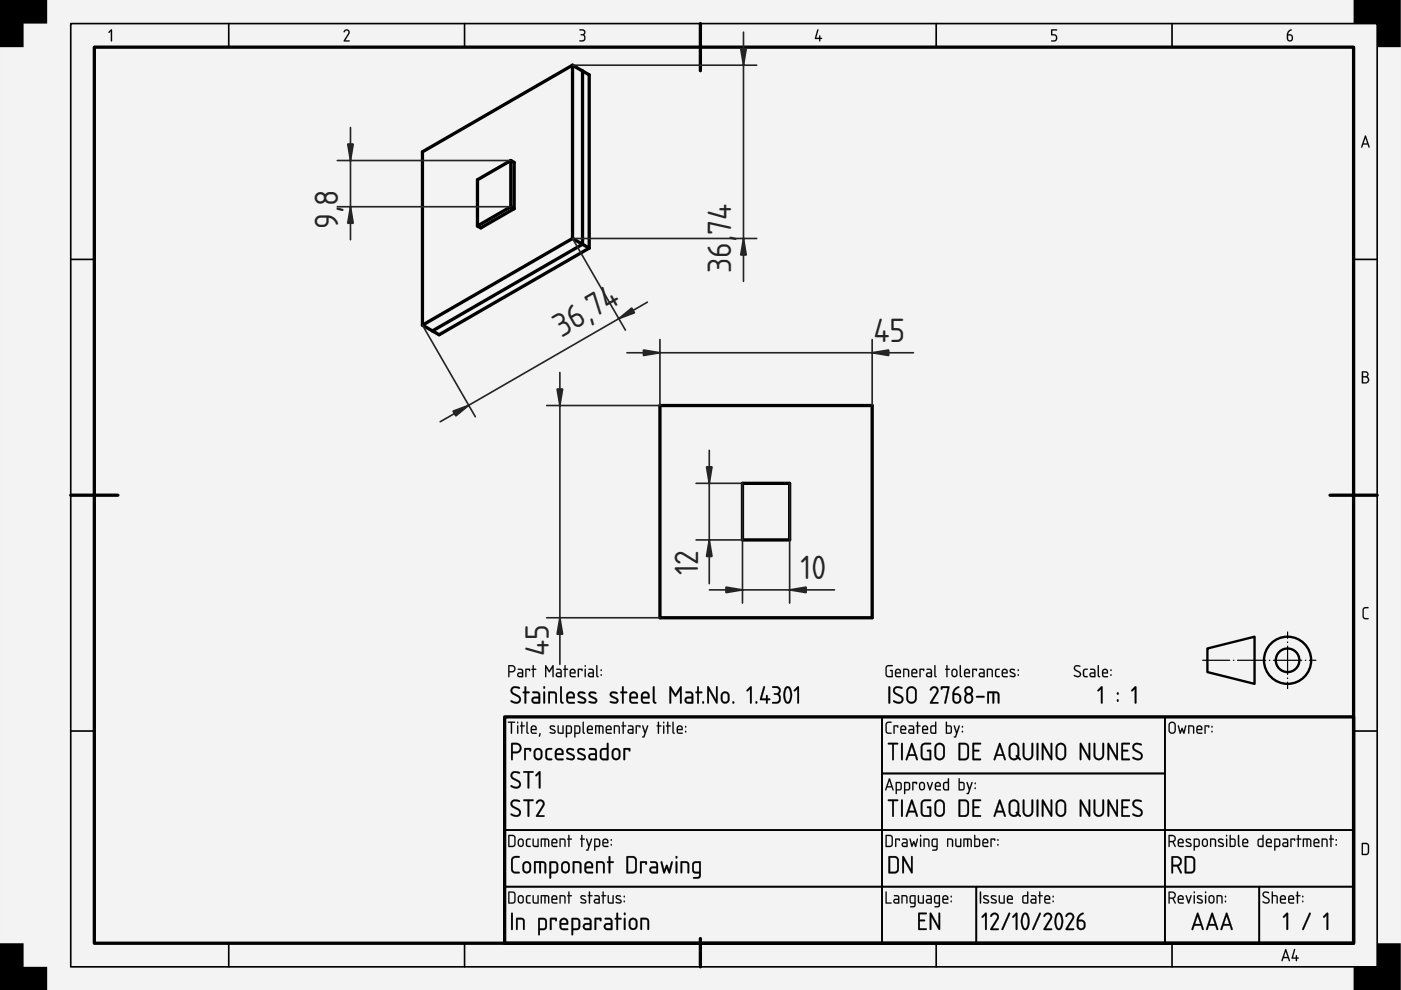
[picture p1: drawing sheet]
<svg xmlns="http://www.w3.org/2000/svg" width="297mm" height="210mm" viewBox="0 0 297 210" stroke-linecap="round" stroke-linejoin="round" font-family="sans-serif">
<defs><g id="words">
<g font-size="6.7" fill="#212529">
<text x="71.7" y="43.7" transform="rotate(-90 71.7 43.7)">8</text>
<text x="71.7" y="48.6" transform="rotate(-90 71.7 48.6)">9,</text>
<text x="155" y="49.8" transform="rotate(-90 155 49.8)">74</text>
<text x="155" y="57.9" transform="rotate(-90 155 57.9)">36,</text>
<text x="119" y="71.6" transform="rotate(-30 119 71.6)">36,74</text>
<text x="185.2" y="72.5">45</text>
<text x="148.1" y="122" transform="rotate(-90 148.1 122)">12</text>
<text x="169.7" y="122.7">10</text>
<text x="116.4" y="139.2" transform="rotate(-90 116.4 139.2)">45</text>
</g>
</g></defs>
<path d="M0 0h297v210h-297z" fill-rule="evenodd" fill="#f1f3f5"/>
<g fill="#000">
<path d="M0 0h10v5h-5v5h-5zM23.5 6.3l.3 .1v2.2l-.2 .2-.1-.2v-2l-.3 .4-.2-.1zM73 6.5a.64 .64 0 0 1 .9-.2 .64 .64 0 0 1 .1 .9l-.8 1.4h.8l.1 .2h-1.2l.9-1.7a.44 .44 0 0 0-.2-.6 .44 .44 0 0 0-.6 .4l-.1-.2zM122.9 6.2a.75 .75 0 0 1 1 .2 .75 .75 0 0 1-.1 1 .82 .82 0 0 1 .2 1.1 .82 .82 0 0 1-1.2 .2l.1-.1a.76 .76 0 0 0 1-.7l-.1-.3-.7-.1v-.2a.47 .47 0 0 0 .7-.2 .47 .47 0 0 0-.2-.6l-.7-.1zM173.3 6.2l.2 .2-.5 1.6h.7l.1-.5 .1 .5 .4 .2-.4 .1-.1 .5-.1-.5-.9-.1zM222.9 6.3l1.1-.1 .1 .1-.1 .2h-.9v.8a.8 .8 0 0 1 1 .5 .8 .8 0 0 1-.6 1l-.6-.1 .6-.1a.54 .54 0 0 0 .4-.6 .54 .54 0 0 0-.5-.5h-.5zM287 0h10v10h-5v-5h-5zM289.1 128.9l.3-.2h.7v.2l-.7 .1-.2 .2-.1 1.5 .3 .3h.7v.3h-.8l-.4-.4v-1.6zM0 200h5v5h5v5h-10zM292 200h5v10h-10v-5h5z"/>
<path d="M0 0h297v210h-297zM0 0v210h297v-210z"/>
<path d="M23.5 6.3l.3 .1v2.2l-.2 .2-.1-.2v-2l-.3 .4-.2-.1zM23.5 6.3l-.5 .6h.2l.3-.3 .1 2.2 .1-2.4z"/>
<path d="M73 6.4l.3-.2h.4l.3 .3 .2 .4-1 1.6h.8l.1 .3h-1.1l-.2-.2 1-1.5v-.5a.52 .52 0 0 0-.8 .3l-.2-.2zM73.1 6.3l-.2 .4h.2a.41 .41 0 0 1 .6-.2 .41 .41 0 0 1 .1 .6l-.9 1.7h1.2l-.1-.2h-.8l.8-1.4a.63 .63 0 0 0-.1-.8 .63 .63 0 0 0-.8-.1z"/>
<path d="M122.9 6.2h.8l.2 .2a.62 .62 0 0 1-.1 1h.1a.84 .84 0 0 1 .1 1.2 .84 .84 0 0 1-1.2 .1l1-.3a.6 .6 0 0 0 0-.7 .6 .6 0 0 0-.7-.2v-.2a.49 .49 0 0 0 .6-.1 .49 .49 0 0 0 .1-.6l-.9-.2zM122.9 6.3v.1l.9 .2 .1 .3-.1 .2-.7 .3 .7 .2a.63 .63 0 0 1 0 .8 .63 .63 0 0 1-.8 .2l-.2 .1a.81 .81 0 0 0 1.2-.2 .81 .81 0 0 0-.2-1.1 .71 .71 0 0 0 .1-1 .71 .71 0 0 0-.9-.2z"/>
<path d="M173.3 6.2l.2 .2-.5 1.6h.7l.1-.5 .1 .5 .4 .2-.4 .1-.1 .5-.1-.5h-.8l-.2-.1zM173.3 6.2l-.5 2 .9 .1 .1 .5 .1-.5 .4-.1-.4-.2v-.4h-.2v.4h-.7l.5-1.6z"/>
<path d="M222.9 6.2h1.1l.2 .1-.2 .2h-.9v.8h.6l.4 .4v.6l-.1 .3-.5 .2-.7-.1 .7-.2a.52 .52 0 0 0 .4-.5 .52 .52 0 0 0-.5-.5h-.5zM222.9 6.3v1.2l.9 .1 .1 .6-.2 .3-.8 .2 .6 .1a.79 .79 0 0 0 .6-1 .79 .79 0 0 0-1-.5v-.9l1-.1z"/>
<path d="M273.1 6.6l.6-.4 .1 .2a.79 .79 0 0 0-.6 .9 .75 .75 0 0 1 1 .8 .75 .75 0 0 1-1.2 .5l-.2-.4a1.82 1.82 0 0 1 .3-1.6zM273.1 7.5v.7a.4 .4 0 0 0 .4 .4 .4 .4 0 0 0 .4-.4l-.1-.6z"/>
<path d="M273.1 6.6l.8-.4v.2l-.5 .3-.3 .6h.6l.3 .2a1 1 0 0 1-.1 1.2v-.1a.62 .62 0 0 1-.9 0l-.2-.4a1.84 1.84 0 0 1 .3-1.6zM273.1 6.6h.1a1.89 1.89 0 0 0-.3 1.8 .69 .69 0 0 0 1 .3 .69 .69 0 0 0 .2-1l-.4-.4h-.6l.1-.5 .6-.4v-.1zM273.1 7.5l.1 1 .6-.1a.59 .59 0 0 0-.3-.9zM273.1 7.5l.7 .1a.51 .51 0 0 1 .1 .7 .51 .51 0 0 1-.7 .2z"/>
<path d="M289.4 28.7l.2 .1 .8 2.3-.1 .2-.3-.7h-1l-.2 .7-.2-.1zM289.4 28.8l-.8 2.4h.2l.2-.6h1l.3 .7 .1-.2-.8-2.3zM289.5 29.2l-.4 1.2h.8zM289.5 29.2l.4 1.2h-.8z"/>
<path d="M289.4 28.7l.2 .1 .8 2.3-.1 .2-.3-.7h-1l-.2 .7-.2-.1zM289.5 29.2l-.4 1.2h.8z"/>
<path d="M288.8 78.8l.6-.1a.65 .65 0 0 1 .7 .4 .65 .65 0 0 1-.2 .8 .77 .77 0 0 1 .4 .8 .77 .77 0 0 1-.7 .6h-.8zM289 80v1.1h.5a.52 .52 0 0 0 .5-.6 .52 .52 0 0 0-.5-.5zM289 79v.8h.5a.39 .39 0 0 0 .4-.4 .39 .39 0 0 0-.4-.4z"/>
<path d="M288.8 78.7h.8l.3 .1a.62 .62 0 0 1 0 1.1 .78 .78 0 0 1 .4 .8 .78 .78 0 0 1-.7 .6h-.9zM288.8 78.8v2.4l.8 .1a.76 .76 0 0 0 .7-.6 .76 .76 0 0 0-.4-.8 .63 .63 0 0 0 .2-.8 .63 .63 0 0 0-.7-.4zM289 80v1.1l.9-.2 .1-.4-.1-.3zM289 80h.5a.54 .54 0 0 1 .6 .5 .54 .54 0 0 1-.6 .6h-.5zM289 79v.8l.5-.1a.37 .37 0 0 0 .4-.3 .37 .37 0 0 0-.4-.4zM289 79h.5a.41 .41 0 0 1 .4 .4 .41 .41 0 0 1-.4 .4h-.5z"/>
<path d="M289.1 128.9a1.02 1.02 0 0 1 1.1-.1l-.2 .2h-.6l-.2 .3v1.5l.2 .2 .8 .1-.1 .2h-.8l-.4-.3v-1.7zM289.1 128.9l-.2 .4v1.6l.4 .3h.8v-.1l-.7-.1-.3-.3v-1.5l.3-.2 .7-.1v-.2h-.7z"/>
<path d="M107.7 153h1.4l.1 .1-.1 .2h-.5v2.2l-.2 .1-.1-.1v-2.2l-.6-.1zM107.7 153v.2h.6l.1 2.4 .1-2.4 .7-.1zM109.7 153.8l.2 .1v1.5l-.1 .2-.2-.2zM109.7 153.8l.1 1.8 .1-1.7zM109.6 153.2a.2 .2 0 0 1 .4 0 .2 .2 0 0 1-.4 0zM109.7 153v.3h.1v-.3zM110.5 153l.3 .1-.1 .7h.4l.2 .1-.6 .1 .1 1.5-.2 .1-.1-.1v-1.5l-.3-.1 .3-.1zM110.5 153.1v.7l-.2 .1 .2 .1 .1 1.6 .1-1.6 .6-.1-.6-.1v-.7zM111.6 153l.3 .2v2l.2 .3-.1 .1-.3-.1-.1-.3zM111.7 153.1l-.1 2.1 .1 .3 .3 .1 .1-.1-.3-.3v-2zM112.9 154.2l-.1 .4h.8l-.3-.5zM112.8 154.2a.42 .42 0 0 1 .6-.1 .42 .42 0 0 1 .2 .5h-.8zM112.7 153.9a.66 .66 0 0 1 .9 0 .66 .66 0 0 1 .1 .9h-.9l.1 .5h.8l.1 .2-.1 .1h-.7a1.08 1.08 0 0 1-.3-1.7zM112.7 154a1.66 1.66 0 0 0 0 1.4l.3 .2 .8-.1-.9-.2-.2-.3v-.2h1.1l-.2-.8-.4-.2zM114.4 155.4l.2 .1-.2 .7-.2-.1zM114.4 155.5l-.1 .6 .1 .1 .2-.6zM116.6 153.9a.62 .62 0 0 1 1.1 .2l-.7-.1-.2 .2 .7 .5a.48 .48 0 0 1 .3 .7 .48 .48 0 0 1-.7 .2l-.6-.2v-.2l.9 .1 .2-.2-1-.5-.1-.4zM116.7 153.9l-.2 .3 .2 .3 .9 .6a.9 .9 0 0 1-1 .2v.2l.8 .1 .4-.3-.1-.5-.8-.4a.32 .32 0 0 1 .1-.4 .32 .32 0 0 1 .5 .1h.1v-.2l-.6-.1zM118.2 153.8l.3 .1v1.3l.7 .1v-1.4l.3-.1v1.8h-.8l-.4-.2-.1-.3zM118.3 153.8a1.76 1.76 0 0 0 .2 1.7h1v-1.6l-.1-.1-.1 .1v1.5h-.6l-.2-.2-.1-1.3zM120.2 154v1.3h.7l.1-.2-.1-1zM120.2 154h.7l.1 .2v.9l-.1 .2-.7 .1zM120 153.8h1l.3 .5-.1 1.1-.3 .2h-.7v.6l-.1 .2-.1-.2zM120 153.8v2.5l.2-.1v-.6h.6a1.1 1.1 0 0 0 .3-1.6l-.3-.2zM122 154v1.3h.6l.2-.2-.1-1zM122 154h.6l.2 .2v.9l-.1 .2-.7 .1zM121.8 153.8h1l.3 .5-.2 1.1-.2 .2h-.7v.6l-.1 .2-.2-.2zM121.8 153.8v2.5l.2-.1v-.6h.6a1.1 1.1 0 0 0 .3-1.6l-.3-.2zM123.5 153l.3 .2v2l.3 .3-.2 .1-.3-.1-.1-.3zM123.6 153.1l-.1 2.1 .1 .3 .3 .1 .1-.1-.2-.3v-2zM124.8 154.2l-.1 .4h.8l-.3-.5zM124.8 154.2a.42 .42 0 0 1 .5-.1 .42 .42 0 0 1 .2 .5h-.8zM124.6 153.9a.66 .66 0 0 1 .9 0 .66 .66 0 0 1 .1 .9h-.9l.1 .5h.8l.1 .2-.1 .1h-.7a1.08 1.08 0 0 1-.3-1.7zM124.7 154a1.66 1.66 0 0 0-.1 1.4l.3 .2 .8-.1-.9-.2-.1-.3v-.2h1l-.1-.8-.5-.2zM126.2 153.8h1.2l.4 .1a2.24 2.24 0 0 1 0 1.7l-.1-.2v-1.2l-.5-.2v1.6l-.3-.2v-1.4h-.5v1.5l-.2 .1zM126.2 153.8v1.7h.2v-1.5h.6v1.4l.1 .2 .1-1.6 .5 .1v1.3l.2 .1a1.58 1.58 0 0 0-.3-1.7zM128.8 154.2l-.1 .4h.8l-.3-.5zM128.7 154.2a.42 .42 0 0 1 .6-.1 .42 .42 0 0 1 .2 .5h-.9zM128.6 153.9a.66 .66 0 0 1 .9 0 .66 .66 0 0 1 .1 .9h-.9l.1 .5h.8l.1 .2-.1 .1h-.7a1.08 1.08 0 0 1-.3-1.7zM128.6 154a1.66 1.66 0 0 0 0 1.4l.3 .2 .8-.1-.9-.2-.2-.3v-.2h1.1l-.2-.8-.4-.2zM130.2 153.8h.7l.4 .1 .1 .4v1.3l-.2-.2-.1-1.3-.7-.1v1.4l-.2 .2zM130.2 153.8v1.7l.2-.1v-1.4l.7 .1 .1 1.3 .2 .1a1.66 1.66 0 0 0-.3-1.7zM132 153l.3 .1v.7h.3l.2 .1-.5 .1v1.5l-.2 .1-.1-.1v-1.5l-.3-.1 .3-.1zM132.1 153.1l-.1 .7-.2 .1 .2 .1 .1 1.6 .1-1.6 .6-.1-.6-.1v-.7zM133.4 154.9l.1 .4h.6v-.5zM133.3 154.9l.8-.1v.6l-.7-.1zM133.2 153.8h.8l.3 .5v1.3h-.8a.54 .54 0 0 1-.5-.5 .54 .54 0 0 1 .5-.6l.6 .1-.1-.4-.8-.2zM133.2 153.8v.2l.9 .2v.4h-.6a.5 .5 0 0 0-.4 .5 .5 .5 0 0 0 .4 .5l.8-.1v-1.2l-.3-.5zM134.8 153.8h.9l.1 .1-.1 .4-.1-.3h-.6v1.5l-.1 .1-.1-.2zM134.8 153.8l.1 1.8 .1-1.6h.6l.1 .3 .1-.4zM136.2 153.8l.2 .1 .4 1.2 .4-1.2 .1-.1 .1 .1-.7 2.4-.2 .1-.4-.1 .3-.2 .2-.6zM136.2 153.8l.5 1.7-.3 .6-.2 .2 .3 .1 .9-2.5h-.2l-.4 1.2-.4-1.2zM139.5 153l.2 .1v.7h.4l.2 .1-.6 .1v1.5l-.1 .1-.1-.1v-1.5l-.3-.1 .3-.1zM139.5 153.1v.7l-.3 .1 .3 .1 .1 1.6 .1-1.6 .5-.1-.5-.1v-.7zM140.6 153.8l.3 .1v1.5l-.2 .2-.1-.2zM140.6 153.8l.1 1.8 .1-1.7zM140.6 153.2a.18 .18 0 0 1 .3 0 .18 .18 0 0 1-.3 0zM140.6 153v.3h.2v-.3zM141.5 153l.2 .1v.7h.4l.1 .1-.5 .1v1.5l-.1 .1-.2-.1 .1-1.5-.3-.1 .3-.1zM141.5 153.1v.7l-.3 .1 .3 .1 .1 1.6 .1-1.6 .5-.1-.5-.1v-.7zM142.6 153l.2 .2v2l.3 .3-.2 .1-.2-.1-.1-.3zM142.6 153.1v2.1l.1 .3 .2 .1 .2-.1-.3-.3v-2zM143.8 154.2l-.1 .4h.8l-.2-.5zM143.8 154.2a.42 .42 0 0 1 .5-.1 .42 .42 0 0 1 .2 .5h-.8zM143.7 153.9a.66 .66 0 0 1 .9 0 .66 .66 0 0 1 0 .9h-.9l.2 .5h.7l.2 .2-.2 .1h-.6a1.08 1.08 0 0 1-.3-1.7zM143.7 154a1.66 1.66 0 0 0-.1 1.4l.4 .2 .7-.1-.9-.2-.1-.3v-.2h1l-.1-.8-.5-.2zM145.3 155h.2v.3h-.2zM145.3 155v.3h.2v-.3zM145.3 153.9h.2v.3h-.2zM145.3 154v.2h.2v-.2z"/>
<path d="M107.7 153h1.4l.1 .1-.6 .2v2.2l-.2 .1-.1-.1v-2.2l-.6-.1zM109.7 153.8l.2 .1v1.5l-.1 .2-.2-.2zM109.6 153.2a.2 .2 0 0 1 .4 0 .2 .2 0 0 1-.4 0zM110.5 153l.2 .1v.7l.6 .1-.6 .1v1.5l-.1 .1-.1-.1v-1.5l-.3-.1 .3-.1zM111.6 153l.3 .2v2l.2 .3-.1 .1-.3-.1-.1-.3zM112.9 154.2l-.1 .4h.8l-.3-.5zM112.7 153.9a.64 .64 0 0 1 .9 0 .64 .64 0 0 1 .1 .9h-.9l.1 .5 .9 .2-.8 .1a1.06 1.06 0 0 1-.3-1.7zM114.4 155.5l.2 .1-.2 .6-.2-.1zM116.7 153.9a.61 .61 0 0 1 1 .2l-.7-.1-.2 .2 .7 .5a.52 .52 0 0 1 .2 .8 .52 .52 0 0 1-.8 0l-.3-.1 .1-.2a.45 .45 0 0 0 .5 .2 .45 .45 0 0 0 .3-.4l-.8-.5-.2-.3zM118.2 153.8l.3 .1v1.3l.2 .1h.6v-1.4l.1-.1 .1 .1v1.7h-1a1.76 1.76 0 0 1-.3-1.8zM120.2 154v1.3h.7l.1-.2v-.9l-.1-.1zM120 153.8a.86 .86 0 0 1 1.3 .6v.2a.7 .7 0 0 1-.5 1h-.6v.7h-.2zM122 154v1.3h.7l.1-.2v-.9l-.2-.1zM121.8 153.8a.86 .86 0 0 1 1.2 .6v.2a.7 .7 0 0 1-.4 1h-.6v.7h-.2zM123.6 153l.2 .2v2l.2 .3-.1 .1-.3-.1-.1-.3zM124.8 154.2l-.1 .4h.8l-.2-.5zM124.7 153.9a.64 .64 0 0 1 .8 0 .64 .64 0 0 1 .1 .9h-.9l.1 .5 .9 .2-.8 .1a1.06 1.06 0 0 1-.2-1.7zM126.2 153.8h1.4a1.46 1.46 0 0 1 .2 1.8l-.1-.2v-1.2l-.3-.2h-.2v1.4l-.1 .2-.2-.2v-1.4h-.5v1.5l-.2 .1zM128.8 154.2l-.1 .4h.8l-.3-.5zM128.6 153.9a.64 .64 0 0 1 .9 0 .64 .64 0 0 1 .1 .9h-.9l.1 .5 .9 .2-.8 .1a1.06 1.06 0 0 1-.3-1.7zM130.2 153.8a.88 .88 0 0 1 1.2 .5l-.1 1.3-.1-.2v-1.2l-.8-.2v1.4l-.2 .1zM132 153l.3 .1v.7l.5 .1-.5 .1v1.5l-.2 .1-.1-.1v-1.5l-.2-.1 .2-.1zM133.4 154.9l-.1 .3 .2 .1h.6v-.5zM133.2 153.8h.8l.3 .5v1.3h-.8a.52 .52 0 0 1-.5-.5 .52 .52 0 0 1 .5-.5h.6v-.4l-.9-.2zM134.8 153.8l1 .1-.1 .4-.1-.3h-.6v1.5l-.1 .1-.1-.2zM136.2 153.8l.2 .1 .4 1.2 .4-1.2 .1-.1 .1 .1-.9 2.5-.4-.1 .3-.2 .2-.6zM139.5 153l.2 .1v.7l.5 .1-.5 .1v1.5l-.1 .1-.1-.1v-1.5l-.3-.1 .3-.1zM140.6 153.8l.2 .1v1.5l-.1 .2-.1-.2zM140.6 153.2a.17 .17 0 0 1 .3 0 .17 .17 0 0 1-.3 0zM141.5 153l.2 .1v.7l.5 .1-.5 .1v1.5l-.1 .1-.1-.1v-1.5l-.3-.1 .3-.1zM142.6 153l.2 .2v2l.3 .3-.2 .1-.2-.1-.1-.3zM143.8 154.2l-.1 .4h.8l-.2-.5zM143.7 153.9a.64 .64 0 0 1 .9 0 .64 .64 0 0 1 0 .9h-.9l.1 .5 1 .2-.8 .1a1.06 1.06 0 0 1-.3-1.7zM145.3 155h.2v.3h-.2zM145.3 154h.2v.2h-.2z"/>
<path d="M108 141.3v1h.6a.52 .52 0 0 0 .4-.6 .52 .52 0 0 0-.5-.4zM107.8 141h.1a1.18 1.18 0 0 1 1.2 .3 .78 .78 0 0 1 .1 .8 .78 .78 0 0 1-.6 .5h-.6v.8l-.2 .1zM110 142.9l-.1 .3 .2 .1h.6v-.5zM109.8 141.8h.8l.3 .5v1.3h-.8a.52 .52 0 0 1-.5-.5 .52 .52 0 0 1 .5-.5h.6v-.4l-.9-.2zM111.4 141.8l1 .1-.1 .4-.1-.3h-.6v1.5l-.1 .1-.1-.2zM113 141l.2 .1v.7l.5 .1-.5 .1v1.5l-.1 .1-.2-.1v-1.5l-.2-.1 .2-.1zM115.6 141l.2 .1 .7 1.1 .6-1.1 .3-.1v2.6l-.3-.2v-1.8l-.6 1-.7-1v1.8l-.2 .2zM118.1 142.9v.3l.1 .1h.6v-.5zM118 141.8h.8l.3 .5v1.3h-.8a.52 .52 0 0 1-.5-.5 .52 .52 0 0 1 .5-.5h.5v-.4l-.8-.2zM119.7 141l.2 .1v.7l.6 .1-.6 .1v1.5l-.1 .1-.1-.1v-1.5l-.3-.1 .3-.1zM121.1 142.2l-.1 .4h.8l-.2-.5zM121 141.9a.64 .64 0 0 1 .8 0 .64 .64 0 0 1 .1 .9h-.9l.1 .5 1 .2-.8 .1a1.06 1.06 0 0 1-.3-1.7zM122.5 141.8l1 .1-.1 .4-.1-.3h-.6v1.5l-.1 .1-.1-.2zM124 141.8l.2 .1v1.5l-.1 .2-.1-.2zM123.9 141.2a.2 .2 0 0 1 .4 0 .2 .2 0 0 1-.4 0zM125 142.9l-.1 .3 .2 .1h.6v-.5zM124.8 141.8h.8l.3 .5v1.3h-.8a.52 .52 0 0 1-.5-.5 .52 .52 0 0 1 .5-.5h.6l-.1-.4-.8-.2zM126.4 141l.3 .2v2l.2 .3-.1 .1-.3-.1-.1-.3zM127.4 143h.2v.3h-.2zM127.4 142h.2v.2h-.2z"/>
<path d="M108 141.3v1h.6a.51 .51 0 0 0 .4-.6 .51 .51 0 0 0-.5-.4zM108 141.2h.5a.54 .54 0 0 1 .6 .5 .54 .54 0 0 1-.5 .6h-.6zM107.8 141h.1a1.2 1.2 0 0 1 1.2 .3 .78 .78 0 0 1 .2 .8 .78 .78 0 0 1-.7 .5h-.6v.8l-.2 .2zM107.8 141.1l.1 2.5 .1-1.1a1.08 1.08 0 0 0 1.2-.3 .77 .77 0 0 0-.6-1.2zM110 142.9l.1 .4h.6v-.5zM109.9 142.9l.8-.1v.6l-.7-.1zM109.8 141.8h.8l.3 .5v1.3h-.8a.54 .54 0 0 1-.5-.5 .54 .54 0 0 1 .5-.6l.6 .1-.1-.4-.8-.2zM109.8 141.8v.2l.9 .2v.4h-.6a.5 .5 0 0 0-.4 .5 .5 .5 0 0 0 .4 .5l.8-.1v-1.2l-.3-.5zM111.4 141.8h.9l.1 .1-.1 .4-.1-.3h-.6v1.5l-.1 .1-.1-.2zM111.4 141.8l.1 1.8 .1-1.6h.6l.1 .3 .1-.4zM113 141l.2 .1v.7h.4l.1 .1-.5 .1v1.5l-.1 .1-.2-.1v-1.5l-.2-.1 .2-.1zM113 141.1v.7l-.3 .1 .3 .1 .1 1.6 .1-1.6 .5-.1-.5-.1v-.7zM115.6 141l.2 .1 .7 1.1 .6-1.1 .3-.1v2.6l-.3-.2v-1.8l-.6 1-.7-1v1.8l-.2 .2zM115.6 141.1v2.4l.2-.1v-1.9l.7 1 .6-1v1.9l.2 .1v-2.4h-.2l-.6 1.1-.7-1.1zM118.1 142.9l.1 .4h.6v-.5zM118.1 142.9l.8-.1v.6l-.8-.1zM118 141.8h.8l.3 .5v1.3h-.8a.54 .54 0 0 1-.5-.5 .54 .54 0 0 1 .5-.6l.5 .1v-.4l-.8-.2zM118 141.8v.2l.8 .2 .1 .4h-.6a.5 .5 0 0 0-.5 .5 .5 .5 0 0 0 .5 .5l.8-.1v-1.2l-.3-.5zM119.7 141l.2 .1v.7h.4l.2 .1-.6 .1v1.5l-.1 .1-.1-.1v-1.5l-.3-.1 .3-.1zM119.7 141.1v.7l-.3 .1 .3 .1 .1 1.6 .1-1.6 .5-.1-.5-.1v-.7zM121.1 142.2l-.1 .4h.8l-.2-.5zM121.1 142.2a.42 .42 0 0 1 .5-.1 .42 .42 0 0 1 .2 .5h-.8zM121 141.9a.65 .65 0 0 1 .9 0 .65 .65 0 0 1 0 .9h-.9l.1 .5h.8l.2 .2-.2 .1h-.6a1.08 1.08 0 0 1-.3-1.7zM121 142a1.66 1.66 0 0 0-.1 1.4l.4 .2 .7-.1-.9-.2-.1-.3v-.2h1l-.1-.8-.5-.2zM122.5 141.8h.9l.1 .1-.1 .4-.1-.3h-.6l.1 1.5-.2 .1-.1-.2zM122.5 141.8l.1 1.8 .1-1.6h.6l.1 .3 .1-.4zM124 141.8l.2 .1v1.5l-.1 .2-.2-.2zM124 141.8l.1 1.8 .1-1.7zM123.9 141.2a.2 .2 0 0 1 .4 0 .2 .2 0 0 1-.4 0zM124 141v.3h.2v-.3zM125 142.9l.1 .4h.6v-.5zM124.9 142.9l.8-.1v.6l-.7-.1zM124.8 141.8h.8l.3 .5v1.3h-.8a.54 .54 0 0 1-.5-.5 .54 .54 0 0 1 .5-.6l.6 .1-.1-.4-.8-.2zM124.8 141.8v.2l.9 .2v.4h-.6a.5 .5 0 0 0-.4 .5 .5 .5 0 0 0 .4 .5l.8-.1v-1.2l-.3-.5zM126.4 141l.3 .2v2l.2 .3-.1 .1-.3-.1-.1-.3zM126.4 141.1v2.1l.1 .3 .3 .1 .1-.1-.3-.3v-2zM127.4 143h.2v.3h-.2zM127.4 143v.3h.2v-.3zM127.4 141.9h.2v.3h-.2zM127.4 142v.2h.2v-.2z"/>
<path d="M108.5 145.8a1.42 1.42 0 0 1 1.8 .1l-.2 .2a.91 .91 0 0 0-1.5 .4l.4 .4a1.92 1.92 0 0 1 1.4 1.1v.5l-.2 .5a1.47 1.47 0 0 1-2-.4l.2-.1 1.1 .3h.3l.2-.3a.55 .55 0 0 0-.3-.7l-1.3-.9-.2-.5zM108.5 145.8a.91 .91 0 0 0 .3 1.4l.9 .5a.64 .64 0 0 1 .3 1 .64 .64 0 0 1-1 .1l-.6-.3-.1 .1 .1 .2a1.13 1.13 0 0 0 1.3 .4 1.13 1.13 0 0 0 .7-1.2l-.5-.6-.9-.4a.56 .56 0 0 1-.3-.9l.3-.2 1.1 .1 .1-.1-.1-.2-1-.2zM111.2 145.5h.3l.1 .2v.9h.5l.2 .2-.2 .2h-.5v2l-.2 .2-.2-.2v-2l-.3-.1-.1-.1 .1-.2h.3zM111.3 145.6l-.1 1-.3 .2 .3 .1v2.1l.2 .2 .1-.2v-2.1l.8-.1-.2-.2h-.6v-.9zM113.2 148.2l-.1 .4 .2 .2h.9v-.7zM113.1 148.2l1.1-.2v.9l-1.1-.2-.1-.2zM112.9 146.6h1.1l.5 .6v1.9l-.2 .1h-.9a.77 .77 0 0 1-.8-.7 .77 .77 0 0 1 .8-.8h.8l-.1-.5-.2-.2-1-.1zM112.9 146.7v.2l1 .1 .2 .2 .1 .5h-.8a.72 .72 0 0 0-.7 .8 .72 .72 0 0 0 .7 .7l1.1-.1v-1.9l-.5-.5zM115.2 146.6h.3l.1 .2v2.2l-.2 .2-.2-.2zM115.3 146.7l-.1 2.3 .2 .2 .1-.2v-2.2zM115.2 145.8a.26 .26 0 0 1 .5 0 .26 .26 0 0 1-.5 0zM115.3 145.6v.4h.2v-.4zM116.3 146.6h1.1l.5 .2a3.5 3.5 0 0 1 .2 2.3h-.3l-.1-.2-.1-1.8-1-.1v2v.1h-.3zM116.3 146.7v2.4l.3-.1v-2.1h.8l.3 .3v1.7l.2 .3 .2-.3v-1.2a.8 .8 0 0 0-.7-1.1zM118.8 145.5h.3v.2v2.9l.4 .4a.54 .54 0 0 1-.7 0 .54 .54 0 0 1-.1-.7zM118.8 145.6v.1a8.4 8.4 0 0 0 .1 3.3l.4 .2 .2-.2-.4-.4v-2.9zM120.5 147.2l-.1 .5h1.1l-.1-.5a.61 .61 0 0 0-.9 0zM120.5 147.2a.59 .59 0 0 1 .8-.2 .59 .59 0 0 1 .2 .7h-1.1zM120.4 146.8a.94 .94 0 0 1 1.2 0 .94 .94 0 0 1 .1 1.3h-1.3l.2 .7h1.1l.2 .2-.2 .2h-.9a.92 .92 0 0 1-.8-1.2 1.08 1.08 0 0 1 .4-1.2zM120.4 146.9a2.22 2.22 0 0 0-.1 2.1l.5 .2h.9l.2-.2-.2-.1-1.1-.1-.2-.4v-.4h1.4v-.7l-.1-.4-.7-.3zM122.6 146.8a1.2 1.2 0 0 1 1.5 .1l-.2 .3a.81 .81 0 0 0-1.1 .1l.2 .2 .9 .4a.68 .68 0 0 1 .4 .9 .68 .68 0 0 1-.9 .4l-.9-.3 .1-.3 1 .2 .3-.1v-.3l-1.1-.5a.68 .68 0 0 1-.2-1.1zM122.6 146.8l-.1 .4 .1 .5 1.1 .5 .3 .3a.8 .8 0 0 1-1.3 .2h-.2l.1 .3 1 .2 .4-.1a.61 .61 0 0 0 .3-.6 .61 .61 0 0 0-.4-.5l-.9-.5-.2-.2a.62 .62 0 0 1 1-.2h.2v-.3l-.9-.2zM124.9 146.8a1.2 1.2 0 0 1 1.6 .1l-.2 .3a.81 .81 0 0 0-1.1 .1l.1 .2 .9 .4a.68 .68 0 0 1 .4 .9 .68 .68 0 0 1-.9 .4l-.9-.3 .1-.3 1 .2 .3-.1v-.3l-1-.5a.68 .68 0 0 1-.3-1.1zM125 146.8l-.2 .4 .2 .5 1 .5 .3 .3a.8 .8 0 0 1-1.3 .2h-.2l.1 .3 1.1 .2 .3-.1a.61 .61 0 0 0 .3-.6 .61 .61 0 0 0-.4-.5l-.9-.5-.2-.2a.62 .62 0 0 1 1-.2h.3l-.1-.3-.9-.2zM129.4 146.8a1.2 1.2 0 0 1 1.6 .1l-.2 .3a.81 .81 0 0 0-1.1 .1l.1 .2 .9 .4a.68 .68 0 0 1 .4 .9 .68 .68 0 0 1-.9 .4l-.9-.3 .1-.3 1 .2 .3-.1v-.3l-1-.5a.68 .68 0 0 1-.3-1.1zM129.5 146.8l-.2 .4 .2 .5 1 .5 .3 .3a.8 .8 0 0 1-1.3 .2h-.2l.1 .3 1.1 .2 .3-.1a.61 .61 0 0 0 .3-.6 .61 .61 0 0 0-.4-.5l-.9-.5-.2-.2a.62 .62 0 0 1 1-.2h.3l-.1-.3-.9-.2zM131.9 145.5h.3l.1 .2-.1 .9h.6l.2 .2-.2 .2h-.6l.1 2-.2 .2-.2-.2v-2l-.4-.1v-.1v-.2h.4zM131.9 145.6v1l-.4 .2 .4 .1v2.1l.2 .2 .1-.2v-2.1l.8-.1-.2-.2h-.6v-.9zM133.9 147.2l-.1 .5h1.1l-.1-.5a.61 .61 0 0 0-.9 0zM133.9 147.2a.59 .59 0 0 1 .7-.2 .59 .59 0 0 1 .3 .7h-1.1zM133.7 146.8a.94 .94 0 0 1 1.3 0 .94 .94 0 0 1 .1 1.3h-1.3l.2 .7h1l.3 .2-.2 .2h-.9a.92 .92 0 0 1-.8-1.2 1.08 1.08 0 0 1 .3-1.2zM133.8 146.9a2.22 2.22 0 0 0-.2 2.1l.6 .2h.9l.1-.2-.2-.1-1.1-.1-.1-.4v-.4h1.4v-.7l-.2-.4-.6-.3zM136.4 147.2l-.1 .5h1.1l-.1-.5a.61 .61 0 0 0-.9 0zM136.4 147.2a.59 .59 0 0 1 .7-.2 .59 .59 0 0 1 .3 .7h-1.2zM136.2 146.8a.94 .94 0 0 1 1.3 0 .94 .94 0 0 1 .1 1.3h-1.3l.1 .7h1.1l.3 .2-.3 .2h-.9a.92 .92 0 0 1-.7-1.2 1.08 1.08 0 0 1 .3-1.2zM136.2 146.9a2.22 2.22 0 0 0-.1 2.1l.5 .2h.9l.2-.2-.2-.1-1.1-.1-.2-.4v-.4h1.5v-.7l-.2-.4-.7-.3zM138.5 145.5h.3v.2v2.9l.4 .4a.54 .54 0 0 1-.7 0 .54 .54 0 0 1-.1-.7zM138.5 145.6l-.1 .1a8.4 8.4 0 0 0 .2 3.3l.4 .2 .1-.2-.3-.4v-2.9zM142 145.5l.3 .1 .9 1.6 1-1.6 .3-.1v3.6h-.3l-.1-.1v-2.7l-.9 1.5-.9-1.4v2.6v.2h-.3zM142 145.6v3.5h.2l.1-.1v-2.8l.9 1.5 1-1.5v2.8v.1h.3v-3.5h-.3l-1 1.6-.9-1.6zM145.6 148.2v.4l.1 .2h.9v-.7zM145.6 148.2l1-.2v.9l-1-.2-.1-.2zM145.4 146.6h1.1l.5 .6v1.9l-.2 .1h-1a.77 .77 0 0 1-.7-.7 .77 .77 0 0 1 .8-.8h.7v-.5l-.2-.2-1-.1zM145.4 146.7v.2l1 .1 .2 .2v.5h-.7a.72 .72 0 0 0-.7 .8 .72 .72 0 0 0 .6 .7l1.1-.1v-1.9l-.4-.5zM147.8 145.5h.3l.1 .2v.9h.5l.2 .2-.2 .2h-.5v2l-.2 .2-.2-.2v-2l-.3-.1-.1-.1 .1-.2h.3zM147.9 145.6l-.1 1-.3 .2 .3 .1v2.1l.2 .2 .1-.2v-2.1l.8-.1-.2-.2h-.6v-.9zM148.9 148.7h.3v.4l-.2 .1zM149 148.8v.3h.2v-.3zM150 145.5l.3 .1 1.5 2.7v-2.6v-.2h.3v3.6h-.3l-1.5-2.7v2.6v.1h-.3zM150 145.6v3.5l.3-.1v-2.7l1.5 2.7 .3 .1v-3.5l-.3 .1v2.7l-1.5-2.8zM153.4 147.1l-.2 .3v.9a.58 .58 0 0 0 .9 .4l.2-.5-.1-.9-.4-.3zM153.4 147.1l.4-.2 .4 .2 .1 .3v.8a.59 .59 0 0 1-.5 .7 .59 .59 0 0 1-.6-.6v-1zM153.2 146.8a.92 .92 0 0 1 .9-.1 .92 .92 0 0 1 .6 .7 1.54 1.54 0 0 1-.3 1.6l-.7 .2-.6-.2a1.81 1.81 0 0 1 .1-2.2zM153.2 146.8l-.3 .7a1.4 1.4 0 0 0 .4 1.5 .89 .89 0 0 0 1.3-.7v-1.1l-.2-.3-.7-.3zM155.3 148.7h.3v.4l-.2 .1zM155.4 148.8v.3h.2v-.3zM159 145.6l.2-.1 .2 .2v3.3l-.2 .2-.2-.2v-2.9l-.5 .5-.2-.2zM159 145.6l-.7 .8 .3 .1 .4-.5v3l.2 .2 .2-.2v-3.3l-.1-.1zM160.2 148.7h.3v.4l-.2 .1zM160.2 148.8v.3h.3v-.3zM161.9 145.5h.3v.2l-.7 2.4h.9v-.5l.2-.3 .2 .3v.5h.3l.2 .2-.2 .2-.3-.1v.6l-.2 .2-.2-.2v-.6l-1.1 .1-.2-.2zM161.9 145.5l-.8 2.8 .2 .1h1.1v.6l.2 .2 .1-.2v-.6l.6-.1-.2-.2h-.4v-.7h-.2l-.1 .7h-.9l.7-2.4-.1-.1zM163.7 145.5h1.2l.4 .3a.88 .88 0 0 1-.2 1.4l.1-.1a1.2 1.2 0 0 1 .2 1.7 1.2 1.2 0 0 1-1.7 .2l.2-.2 1.1-.1a.88 .88 0 0 0 0-1 .88 .88 0 0 0-.9-.4v-.3h.2a.61 .61 0 0 0 .7-.2 .61 .61 0 0 0 0-.8l-1.3-.2zM163.8 145.6v.2h.8a.56 .56 0 0 1 .6 .4 .56 .56 0 0 1-.2 .6l-.9 .3 .9 .4a.9 .9 0 0 1 0 1.2 .9 .9 0 0 1-1.1 .2l-.2 .1a1.15 1.15 0 0 0 1.6-.2 1.15 1.15 0 0 0-.2-1.6 .93 .93 0 0 0 .3-1.2 .93 .93 0 0 0-1.1-.5zM166.9 145.9l-.4 1.3a2.09 2.09 0 0 0 .5 1.6l.3-.2 .2-.5v-1.2l-.3-.9zM166.8 145.9l.2-.1a2.19 2.19 0 0 1 .6 2l-.3 .8-.4 .2-.3-.5-.2-1 .1-.8zM166.6 145.6l.4-.1 .5 .3a2.91 2.91 0 0 1-.3 3.4h-.4l-.3-.3-.4-1.1 .1-1.3zM166.6 145.7a2.82 2.82 0 0 0 .2 3.4h.6l.2-.4 .3-.9-.1-1.2a.82 .82 0 0 0-.3-.9 .82 .82 0 0 0-.9 0zM169 145.6l.2-.1 .2 .2v3.3l-.2 .2-.2-.2 .1-2.9-.5 .5-.3-.2zM169 145.6l-.7 .8 .3 .1 .5-.5v3l.1 .2 .2-.2v-3.3l-.1-.1z"/>
<path d="M108.5 145.8a1.41 1.41 0 0 1 1.8 .1l-.2 .1a.92 .92 0 0 0-1.5 .5l.4 .5a1.9 1.9 0 0 1 1.4 1 1.07 1.07 0 0 1-.5 1.1 1.07 1.07 0 0 1-1.3-.1l-.3-.2 .1-.3a1.19 1.19 0 0 0 1.7 0 .58 .58 0 0 0-.4-.8l-1.3-.8-.2-.5zM111.3 145.6h.2l.1 .1v.9h.5l.2 .2-.2 .2h-.5v2l-.2 .2-.2-.2v-2l-.4-.2 .4-.2zM113.1 148.2v.4l.2 .2h.9v-.7zM112.9 146.6h1.1l.5 .6v1.9l-.2 .1h-.9a.74 .74 0 0 1-.7-.7 .74 .74 0 0 1 .7-.8h.8l-.1-.5-.2-.2-1-.1zM115.2 146.7h.3l.1 .1v2.2l-.2 .2-.2-.2zM115.2 145.8a.25 .25 0 0 1 .5 0 .25 .25 0 0 1-.5 0zM116.3 146.6a1.44 1.44 0 0 1 1.8 .5v1.8l-.2 .3-.2-.3v-1.7l-.3-.2h-.8v2l-.2 .2a3.9 3.9 0 0 1-.1-2.6zM118.8 145.6h.3v.1v2.9l.4 .4a.52 .52 0 0 1-.7 0 .52 .52 0 0 1 0-.7zM120.5 147.2l-.1 .5h1.1a.58 .58 0 0 0-.2-.7 .58 .58 0 0 0-.8 .2zM120.4 146.8a.92 .92 0 0 1 1.2 0 .92 .92 0 0 1 .1 1.3h-1.3l.2 .7h1.1l.2 .2-.2 .2h-.9a.89 .89 0 0 1-.8-1.2 1.14 1.14 0 0 1 .4-1.2zM122.6 146.8a1.2 1.2 0 0 1 1.5 .1l-.2 .2-.6-.1a.34 .34 0 0 0-.4 0 .34 .34 0 0 0 0 .4l1 .5a.71 .71 0 0 1 .3 1 .71 .71 0 0 1-1 .2l-.7-.2v-.2h.2a.78 .78 0 0 0 1.2-.2l-.2-.2-.9-.5a.66 .66 0 0 1-.2-1zM125 146.8a1.2 1.2 0 0 1 1.4 .1l-.1 .2-.6-.1a.34 .34 0 0 0-.4 0 .34 .34 0 0 0-.1 .4l1 .5a.71 .71 0 0 1 .3 1 .71 .71 0 0 1-1 .2l-.7-.2v-.2h.2a.78 .78 0 0 0 1.3-.2l-.3-.2-.8-.5a.66 .66 0 0 1-.2-1zM129.5 146.8a1.2 1.2 0 0 1 1.4 .1l-.1 .2-.6-.1a.34 .34 0 0 0-.4 0 .34 .34 0 0 0-.1 .4l1 .5a.71 .71 0 0 1 .3 1 .71 .71 0 0 1-1 .2l-.7-.2v-.2h.2a.78 .78 0 0 0 1.3-.2l-.3-.2-.8-.5a.66 .66 0 0 1-.2-1zM131.9 145.6h.3v.1v.9h.6l.2 .2-.2 .2h-.6v2l-.1 .2-.2-.2v-2l-.4-.2 .4-.2zM133.9 147.2l-.1 .5h1.1a.58 .58 0 0 0-.3-.7 .58 .58 0 0 0-.7 .2zM133.7 146.8a.92 .92 0 0 1 1.3 0 .92 .92 0 0 1 .1 1.3h-1.3l.2 .7h1l.3 .2-.2 .2h-.9a.89 .89 0 0 1-.8-1.2 1.14 1.14 0 0 1 .3-1.2zM136.4 147.2l-.1 .5h1.1a.58 .58 0 0 0-.3-.7 .58 .58 0 0 0-.7 .2zM136.2 146.8a.92 .92 0 0 1 1.2 0 .92 .92 0 0 1 .2 1.3h-1.3l.1 .7h1.1l.2 .2-.2 .2h-.9a.89 .89 0 0 1-.7-1.2 1.14 1.14 0 0 1 .3-1.2zM138.5 145.6h.2l.1 .1v2.9l.4 .4a.52 .52 0 0 1-.7 0 .52 .52 0 0 1-.1-.7zM142 145.6h.3l.9 1.6 1-1.6h.3v3.5h-.3v-.1v-2.7l-1 1.4-.9-1.4v2.7l-.1 .1h-.2zM145.6 148.2l-.1 .4 .2 .2h.9v-.7zM145.4 146.6h1.1l.5 .6v1.9l-.2 .1h-1a.74 .74 0 0 1-.7-.7 .74 .74 0 0 1 .8-.8h.7v-.5l-.2-.2-1-.1zM147.9 145.6h.2l.1 .1v.9h.5l.2 .2-.2 .2h-.5v2l-.2 .2-.2-.2v-2l-.3-.2 .3-.2zM148.9 148.7h.3v.4h-.3zM150 145.6h.3l1.5 2.7v-2.6l.1-.2h.2v3.6l-.3-.1-1.5-2.6v2.6v.1h-.3zM153.4 147.1l-.2 .3v.9a.57 .57 0 0 0 .6 .5 .57 .57 0 0 0 .5-.6v-.8l-.2-.3-.3-.1zM153.2 146.8a.92 .92 0 0 1 1.5 .6 1.51 1.51 0 0 1-.3 1.6 .92 .92 0 0 1-1 .1 .92 .92 0 0 1-.6-.8l.1-1.1zM155.3 148.7h.3v.4h-.3zM159 145.6l.2-.1 .2 .2v3.3l-.2 .2-.2-.2v-2.9l-.5 .5-.2-.2zM160.2 148.7h.3v.4h-.3zM161.9 145.5h.3v.2l-.7 2.4h.9v-.5l.2-.3 .2 .3v.5h.3l.2 .2-.5 .1v.6l-.2 .2-.2-.2v-.6h-1.1l-.2-.1zM163.7 145.5a1.21 1.21 0 0 1 1.8 .9l-.4 .8a1.18 1.18 0 0 1 .2 1.6 1.18 1.18 0 0 1-1.6 .2l.2-.2a.88 .88 0 0 0 1-.1 .88 .88 0 0 0 .3-.9l-.4-.5h-.7v-.3a.67 .67 0 0 0 .9-.2 .67 .67 0 0 0-.1-.9l-1.2-.1zM166.9 145.9l-.4 1.3a2.07 2.07 0 0 0 .5 1.6 2.3 2.3 0 0 0 .5-2.2l-.3-.6zM166.6 145.6a.84 .84 0 0 1 .9 .1 .84 .84 0 0 1 .3 .8l.1 1a2.1 2.1 0 0 1-.7 1.7h-.2a1.53 1.53 0 0 1-.9-1.7l.2-1.3zM169 145.6l.2-.1 .2 .2v3.3l-.2 .2-.2-.2v-2.9l-.4 .5-.3-.2z"/>
<path d="M108.7 157.9v1.5h.8a.75 .75 0 0 0 .7-.8 .75 .75 0 0 0-.8-.7zM108.4 157.6l.2-.1a1.69 1.69 0 0 1 1.7 .4 1.1 1.1 0 0 1 .2 1.1 1.1 1.1 0 0 1-1 .7h-.8v1.3v.1h-.3zM111.2 158.7l1.2-.1 .2 .2-.2 .5h-.1l-.1-.3h-.7v2l-.2 .2a3.9 3.9 0 0 1-.1-2.5zM113.7 159.1l-.2 .3v.9a.57 .57 0 0 0 .6 .5 .57 .57 0 0 0 .5-.6v-.8l-.1-.3-.4-.1zM113.5 158.8a.92 .92 0 0 1 1.5 .6 1.51 1.51 0 0 1-.3 1.5 .92 .92 0 0 1-1 .2 .92 .92 0 0 1-.5-.8v-1.1zM115.8 158.8a1.11 1.11 0 0 1 1.3 0l-.1 .1a.86 .86 0 0 0-1 .5v1.2l.2 .2 .8 .1 .1 .1a.96 .96 0 0 1-1.2 0 .96 .96 0 0 1-.3-1.2v-.7zM118.1 159.2l-.1 .5h1.1a.58 .58 0 0 0-.2-.7 .58 .58 0 0 0-.8 .2zM118 158.8a.92 .92 0 0 1 1.2 0 .92 .92 0 0 1 .1 1.3h-1.3l.2 .7h1.1l.2 .2-.2 .2h-.9a.89 .89 0 0 1-.8-1.2 1.14 1.14 0 0 1 .4-1.2zM120.2 158.8a1.2 1.2 0 0 1 1.5 .1l-.2 .2-.6-.1a.34 .34 0 0 0-.4 0 .34 .34 0 0 0 0 .4l1 .5a.71 .71 0 0 1 .3 1 .71 .71 0 0 1-1 .2l-.7-.2v-.2h.2a.78 .78 0 0 0 1.2-.2l-.2-.2-.9-.5a.66 .66 0 0 1-.2-1zM122.6 158.8a1.2 1.2 0 0 1 1.4 .1l-.1 .2-.6-.1a.34 .34 0 0 0-.4 0 .34 .34 0 0 0-.1 .4l1 .5a.71 .71 0 0 1 .3 1 .71 .71 0 0 1-1 .2l-.7-.2v-.2h.2a.78 .78 0 0 0 1.3-.2l-.3-.2-.8-.5a.66 .66 0 0 1-.2-1zM125.2 160.2l-.1 .4 .2 .2h.9v-.7zM124.9 158.6h1.1l.5 .6v1.9l-.2 .1h-.9a.74 .74 0 0 1-.7-.8 .74 .74 0 0 1 .7-.7h.8v-.5l-.2-.2-1.1-.1zM127.7 159l-.2 .4 .1 1.2 .4 .2h.7v-1.8zM127.4 158.9a1.3 1.3 0 0 1 1.3-.3v-.9l.1-.2 .2 .2v3.3l-.2 .2a1.47 1.47 0 0 1-1.4-.2l-.2-.5v-1.2zM130.3 159.1l-.2 .3v.9a.57 .57 0 0 0 .6 .5 .57 .57 0 0 0 .5-.6v-.8l-.2-.3-.4-.1zM130 158.8a.92 .92 0 0 1 1.5 .6 1.51 1.51 0 0 1-.3 1.5 .92 .92 0 0 1-.9 .2 .92 .92 0 0 1-.6-.8v-1.1zM132.2 158.7l1.2-.1 .2 .2-.1 .5h-.2v-.3h-.8v2l-.2 .2a3.9 3.9 0 0 1-.1-2.5z"/>
<path d="M108.7 157.9v1.5l.8-.1a.72 .72 0 0 0 .7-.7 .72 .72 0 0 0-.8-.7zM108.7 157.8h.7a.77 .77 0 0 1 .8 .8 .77 .77 0 0 1-.7 .8h-.8zM108.4 157.5h.2a1.72 1.72 0 0 1 1.7 .4 1.11 1.11 0 0 1 .2 1.1 1.11 1.11 0 0 1-1 .7h-.8v1.3v.1h-.3zM108.4 157.6v3.4l.1 .2 .2-.2v-1.3a1.49 1.49 0 0 0 1.7-.5 1.1 1.1 0 0 0-.9-1.7zM111.2 158.6h1.2l.2 .2v.5l-.2 .1-.1-.1-.1-.3h-.7v2l-.2 .2-.2-.2zM111.2 158.7a4.3 4.3 0 0 0 .1 2.5l.2-.2v-2.1h.8l.1 .4 .2-.5-.2-.2zM113.7 159.1l-.1 .3-.1 .9a.58 .58 0 0 0 .9 .4l.2-.5-.1-.9-.4-.3zM113.7 159.1l.4-.2 .4 .2 .1 .3 .1 .8a.59 .59 0 0 1-.6 .7 .59 .59 0 0 1-.6-.6v-1zM113.5 158.8a.92 .92 0 0 1 1-.2 .92 .92 0 0 1 .5 .8 1.54 1.54 0 0 1-.3 1.6l-.6 .2-.7-.2a1.81 1.81 0 0 1 .1-2.2zM113.5 158.8l-.3 .7a1.4 1.4 0 0 0 .4 1.5 .89 .89 0 0 0 1.4-.7l-.1-1.1-.2-.3-.7-.3zM115.8 158.8a1.11 1.11 0 0 1 1.3 0v.1a.86 .86 0 0 0-1.1 .5v1.2l1.1 .3v.1a1.07 1.07 0 0 1-1.3 0 2.79 2.79 0 0 1 0-2.2zM115.8 158.8l-.1 .4a2.07 2.07 0 0 0 .3 1.9l.9 .1 .2-.2-.2-.1-.7-.1a1.98 1.98 0 0 1 0-1.8l.7-.1 .2-.1a1.12 1.12 0 0 0-1.3 0zM118.1 159.2l-.1 .5h1.1l-.1-.5a.61 .61 0 0 0-.9 0zM118.1 159.2a.59 .59 0 0 1 .8-.2 .59 .59 0 0 1 .2 .7h-1.1zM118 158.8a.94 .94 0 0 1 1.2 0 .94 .94 0 0 1 .1 1.3h-1.3l.2 .7h1.1l.2 .2-.2 .2h-.9a.92 .92 0 0 1-.8-1.2 1.08 1.08 0 0 1 .4-1.2zM118 158.9a2.22 2.22 0 0 0-.1 2.1l.5 .2h.9l.2-.2-.2-.1-1.1-.1-.2-.4v-.4h1.4v-.7l-.1-.4-.7-.3zM120.2 158.8a1.2 1.2 0 0 1 1.5 .1l-.2 .3a.81 .81 0 0 0-1.1 .1l.2 .2 .9 .4a.68 .68 0 0 1 .4 .9 .68 .68 0 0 1-.9 .4l-.9-.3 .1-.3 1 .2 .3-.1v-.3l-1.1-.5a.68 .68 0 0 1-.2-1.1zM120.2 158.8l-.1 .4 .1 .5 1.1 .5 .3 .3a.8 .8 0 0 1-1.3 .2h-.2l.1 .3 1 .2 .4-.1a.61 .61 0 0 0 .3-.6 .61 .61 0 0 0-.4-.5l-.9-.5-.2-.2a.62 .62 0 0 1 1-.2h.2v-.3l-.9-.2zM122.5 158.8a1.2 1.2 0 0 1 1.6 .1l-.2 .3a.81 .81 0 0 0-1.1 .1l.1 .2 .9 .4a.68 .68 0 0 1 .4 .9 .68 .68 0 0 1-.9 .4l-.9-.3 .1-.3 1 .2 .3-.1v-.3l-1-.5a.68 .68 0 0 1-.3-1.1zM122.6 158.8l-.2 .4 .2 .5 1 .5 .3 .3a.8 .8 0 0 1-1.3 .2h-.2l.1 .3 1.1 .2 .3-.1a.61 .61 0 0 0 .3-.6 .61 .61 0 0 0-.4-.5l-.9-.5-.2-.2a.62 .62 0 0 1 1-.2h.3l-.1-.3-.9-.2zM125.2 160.2l-.1 .4 .2 .2h.9v-.7zM125.2 160.2l1-.2v.9l-1-.2-.2-.2zM124.9 158.6h1.1l.6 .6v1.9l-.3 .1h-.9a.77 .77 0 0 1-.7-.8 .77 .77 0 0 1 .7-.7h.8l-.1-.5-.1-.2-1.1-.1zM125 158.7v.2l1 .1 .2 .2v.5h-.8a.72 .72 0 0 0-.7 .7 .72 .72 0 0 0 .7 .8l1.1-.1v-1.9l-.5-.5zM127.7 159l-.1 .4v1.2l.1 .2h1v-1.8zM127.7 159l1-.1v2h-.7l-.4-.3-.1-1.2zM127.3 158.8a1.32 1.32 0 0 1 1.4-.2l-.1-.9 .2-.2 .2 .2v3.3l-.2 .2a1.5 1.5 0 0 1-1.4-.2l-.2-.5v-1.2zM127.4 158.9l-.2 .4 .1 1.5 .5 .3 1 .1 .2-.2v-3.3l-.2-.2-.1 .2v.9a1.28 1.28 0 0 0-1.3 .3zM130.3 159.1l-.2 .3v.9a.58 .58 0 0 0 .9 .4l.2-.5-.1-.9-.5-.3zM130.2 159.1l.4-.2 .4 .2 .2 .3v.8a.59 .59 0 0 1-.5 .7 .59 .59 0 0 1-.7-.6l.1-1zM130 158.8a.92 .92 0 0 1 1-.2 .92 .92 0 0 1 .6 .8 1.54 1.54 0 0 1-.3 1.6l-.7 .2-.6-.2a1.81 1.81 0 0 1 0-2.2zM130.1 158.8l-.4 .7a1.4 1.4 0 0 0 .5 1.5 .89 .89 0 0 0 1.3-.7v-1.1l-.2-.3-.7-.3zM132.2 158.6h1.2l.3 .2-.1 .5-.1 .1-.2-.1v-.3h-.8l.1 2-.3 .2-.2-.2zM132.2 158.7a4.3 4.3 0 0 0 .1 2.5l.2-.2v-2.1h.8l.2 .4 .1-.5-.2-.2z"/>
<path d="M188.3 157.5h2l.2 .2-.2 .2-.8-.1v3.2l-.2 .2-.2-.2 .1-3.2h-.9zM188.3 157.6v.2h.9v3.2l.1 .2 .2-.2v-3.2h.8l.1-.1-.1-.2zM191.1 157.5h.3v.2v3.3l-.2 .2-.2-.2zM191.1 157.6v3.4l.1 .2 .2-.2v-3.3v-.1zM193.2 157.5l.3 .1 1.1 3.3-.2 .3-.2-.2-.2-.7h-1.3l-.4 .9h-.2l-.1-.2zM193.2 157.6l-1.1 3.4 .1 .2 .2-.1 .2-.9h1.4l.4 1 .2-.3-1.1-3.3zM193.3 158.3l-.5 1.6h1.1zM193.3 158.2l.6 1.7h-1.2zM195.5 157.7a1.87 1.87 0 0 1 1.7-.2h.2v.3l-1.4 .1-.3 .3-.1 2 .3 .6h1.2v-1.5l-.4 .1-.2-.2 .2-.2h.7l.1 2-.3 .2h-1.3l-.6-.4-.1-2.4zM195.5 157.8l-.3 .6 .2 2.3 .5 .4h1.5v-2l-.7-.1-.2 .2 .6 .1v1.6l-1.2-.1-.3-.4-.1-2 .4-.5 1.3-.1h.2v-.2l-1.3-.1zM198.7 158.1l-.2 .5v1.6l.4 .5 .5 .1 .4-.3 .1-1.9a.73 .73 0 0 0-.4-.7 .73 .73 0 0 0-.8 .2zM198.7 158a.68 .68 0 0 1 1 0l.3 .4v1.7a.77 .77 0 0 1-.7 .8 .77 .77 0 0 1-.8-.7v-1.6zM198.4 157.8l.8-.3 .8 .3 .3 .5v1.8a1.13 1.13 0 0 1-1 1.1 1.13 1.13 0 0 1-1.2-1.1v-1.8zM198.4 157.8l-.3 .7v1.6l.3 .8a1.18 1.18 0 0 0 1.6 0l.3-.5v-1.8a1.1 1.1 0 0 0-.7-1 1.1 1.1 0 0 0-1.2 .2zM203.6 157.9v2.9l1.2-.1 .3-.4-.1-2.1-.3-.3zM203.6 157.8l1.1 .1 .3 .2v2.5a1.67 1.67 0 0 1-1.4 .3zM203.3 157.5h1.5l.4 .3 .2 .3v2.5l-.6 .6h-1.5zM203.3 157.6v3.5h1.5l.6-.6v-2.3l-.6-.6zM206.2 157.5h1.8v.3l-.2 .1-1.3-.1v1.2h1l.2 .2-.2 .2-1-.1v1.5h1.3l.2 .1v.3h-1.8zM206.2 157.6v3.5h1.7l-.1-.2h-1.3v-1.6h1l.1-.1-.1-.2h-1v-1.2h1.3l.1-.2zM211.9 157.5l.3 .1 1.1 3.3-.2 .3-.2-.2-.3-.7h-1.3l-.3 .9h-.3l-.1-.2zM211.9 157.6l-1.2 3.4 .2 .2 .1-.1 .3-.9h1.4l.4 1 .1-.3-1.1-3.3zM211.9 158.3l-.5 1.6h1.1zM212 158.2l.6 1.7h-1.2zM214.5 158l-.2 .4-.1 1.7a.75 .75 0 0 0 .6 .7 .75 .75 0 0 0 .8-.3l-.3-.2 .2-.2 .2 .1v-1.8l-.2-.3-.3-.2zM214.5 158a.74 .74 0 0 1 .8-.1 .74 .74 0 0 1 .4 .7v1.7l-.2-.2-.1 .2 .2 .2a.69 .69 0 0 1-1.1 .1l-.3-.5v-1.5zM214.2 157.7a1.14 1.14 0 0 1 1.9 .8l-.1 2 .5 .5-.3 .2-.4-.4-.2 .2a1.02 1.02 0 0 1-1.4-.2l-.3-.4-.1-1.8zM214.1 157.9l-.2 .7v1.5a1.08 1.08 0 0 0 .7 1 1.08 1.08 0 0 0 1.2-.3l.3 .3h.3v-.3l-.4-.3 .1-2-.3-.7a1.18 1.18 0 0 0-1.7 .1zM216.9 157.5h.3v.2v2.4l.3 .6a.75 .75 0 0 0 1.1-.4l.1-2.6 .2-.2 .2 .2v2.3l-.4 .8a1.11 1.11 0 0 1-1.2 .3 1.11 1.11 0 0 1-.7-1zM216.9 157.6v2.5l.3 .8a1.11 1.11 0 0 0 1.2 .1 1.11 1.11 0 0 0 .6-1v-2.3l-.1-.2-.2 .2v2.6l-.2 .3a.75 .75 0 0 1-.9 .2 .75 .75 0 0 1-.4-.7v-2.4zM219.8 157.5h.3l.1 .2v3.3l-.2 .2-.2-.2zM219.9 157.6l-.1 3.4 .2 .2 .1-.2v-3.3v-.1zM220.9 157.5l.4 .1 1.5 2.7-.1-2.6 .1-.2h.3v3.6h-.4l-1.4-2.7v2.6l-.1 .1h-.3zM221 157.6l-.1 3.5 .3-.1v-2.7l1.6 2.7 .2 .1v-3.5l-.2 .1v2.7l-1.6-2.8zM224.4 158.1l-.2 .5v1.6l.4 .5 .5 .1 .4-.3 .2-1.9a.73 .73 0 0 0-.5-.7 .73 .73 0 0 0-.8 .2zM224.4 158l.7-.1 .5 .3 .1 1.9a.77 .77 0 0 1-.7 .8 .77 .77 0 0 1-.8-.7v-1.6zM224.1 157.8l.8-.3 .8 .3 .3 .5 .1 1.8a1.13 1.13 0 0 1-1.1 1.1 1.13 1.13 0 0 1-1.2-1.1v-1.8zM224.1 157.8l-.3 .7v1.6l.4 .8a1.18 1.18 0 0 0 1.5 0l.3-.5v-1.8a1.1 1.1 0 0 0-.7-1 1.1 1.1 0 0 0-1.2 .2zM229 157.5l.3 .1 1.5 2.7v-2.6v-.2h.3v3.6h-.3l-1.5-2.7v2.6v.1h-.3zM229 157.6v3.5l.3-.1v-2.7l1.5 2.7 .3 .1v-3.5l-.3 .1v2.7l-1.5-2.8zM231.9 157.5h.3v.2v2.4l.3 .6a.75 .75 0 0 0 1.2-.4v-2.6l.2-.2 .2 .2v2.3l-.3 .8a1.11 1.11 0 0 1-1.3 .3 1.11 1.11 0 0 1-.7-1zM231.9 157.6v2.5l.3 .8a1.11 1.11 0 0 0 1.2 .1 1.11 1.11 0 0 0 .7-1v-2.3l-.2-.2-.2 .2v2.6l-.2 .3a.75 .75 0 0 1-.8 .2 .75 .75 0 0 1-.5-.7v-2.4zM234.8 157.5l.4 .1 1.5 2.7v-2.6v-.2h.3v3.6h-.4l-1.4-2.7v2.6l-.1 .1h-.3zM234.9 157.6v3.5l.2-.1v-2.7l1.6 2.7 .3 .1v-3.5l-.3 .1v2.7l-1.5-2.8zM237.8 157.5h1.8v.3l-.2 .1-1.3-.1v1.2h.9l.2 .2-.2 .2-.9-.1v1.5h1.3l.2 .1v.3h-1.8zM237.8 157.6v3.5h1.7l-.1-.2h-1.3v-1.6h.9l.2-.1-.2-.2h-.9v-1.2h1.3l.1-.2zM240.3 157.8a1.42 1.42 0 0 1 1.8 .1l-.2 .2a.91 .91 0 0 0-1.4 .4l.3 .4a1.92 1.92 0 0 1 1.5 1.1v.5l-.3 .5a1.47 1.47 0 0 1-2-.4l.3-.1 1.1 .3h.2l.3-.3a.55 .55 0 0 0-.4-.7l-1.3-.9-.2-.5zM240.4 157.8a.91 .91 0 0 0 .2 1.4l1 .5a.64 .64 0 0 1 .2 1 .64 .64 0 0 1-1 .1l-.5-.3-.2 .1 .1 .2a1.13 1.13 0 0 0 1.3 .4 1.13 1.13 0 0 0 .7-1.2l-.5-.6-.9-.4a.56 .56 0 0 1-.3-.9l.3-.2 1.1 .1 .2-.1-.2-.2-.9-.2z"/>
<path d="M188.3 157.5h2l.1 .2-.1 .1h-.8v3.2l-.2 .2-.1-.2v-3.2h-.9zM191.1 157.6h.3v.1v3.3l-.2 .2-.2-.2zM193.2 157.5l.3 .1 1.1 3.3-.2 .3-.4-.9h-1.3l-.4 .9-.3-.2zM193.3 158.2l-.5 1.7h1.1zM195.5 157.8l.6-.3h1.3v.3h-.2l-1.3 .1-.3 .5v2l.3 .4h1.2v-1.5h-.4l-.2-.1 .2-.2h.7v2.1l-1.5 .1-.6-.4-.1-2.4zM198.7 158l-.2 .6v1.6a.75 .75 0 0 0 .8 .6 .75 .75 0 0 0 .7-.7v-1.5a.75 .75 0 0 0-.5-.7 .75 .75 0 0 0-.8 .1zM198.4 157.8a1.11 1.11 0 0 1 1.2-.2 1.11 1.11 0 0 1 .7 1v1.5a1.1 1.1 0 0 1-1 1.1 1.1 1.1 0 0 1-1.2-1.1l.1-1.8zM203.6 157.9v2.9h1.2l.3-.5-.1-2.1-.3-.3zM203.3 157.6l1.5-.1 .6 .7v2.4l-.6 .6-1.5-.1zM206.2 157.5h1.8v.3h-.2h-1.3v1.2h1l.1 .2-.1 .1h-1v1.5h1.3l.2 .1v.2h-1.8zM211.9 157.5l.2 .1 1.1 3.3-.1 .3-.5-.9h-1.3l-.3 .9-.3-.2zM212 158.2l-.6 1.7h1.1zM214.5 158l-.2 .4-.1 1.7a.75 .75 0 0 0 .5 .7 .75 .75 0 0 0 .9-.3l-.2-.2 .1-.2 .2 .1v-.9a1.24 1.24 0 0 0-.2-1.2l-.5-.2zM214.3 157.8a1.11 1.11 0 0 1 1.8 .7l-.1 2 .4 .4v.2l-.2 .1-.4-.4a1.11 1.11 0 0 1-1.2 .3 1.11 1.11 0 0 1-.7-1v-1.7zM216.9 157.5h.3v.2v2.4a.75 .75 0 0 0 .8 .7 .75 .75 0 0 0 .7-.8v-2.3l.2-.2 .2 .2v2.3a1.11 1.11 0 0 1-1.1 1.2 1.11 1.11 0 0 1-1.2-1.1zM219.8 157.6h.3l.1 .1v3.3l-.2 .2-.2-.2zM220.9 157.6h.3l1.6 2.7v-2.6v-.2h.3v3.6l-.4-.1-1.5-2.6v2.6v.1h-.3zM224.4 158l-.2 .6v1.6a.75 .75 0 0 0 .8 .6 .75 .75 0 0 0 .7-.7v-1.5a.75 .75 0 0 0-.5-.7 .75 .75 0 0 0-.8 .1zM224.1 157.8a1.11 1.11 0 0 1 1.2-.2 1.11 1.11 0 0 1 .7 1v1.5a1.1 1.1 0 0 1-1 1.1 1.1 1.1 0 0 1-1.2-1.1l.1-1.8zM229 157.6h.3l1.5 2.7v-2.6v-.2h.3v3.6l-.3-.1-1.5-2.6v2.6l-.1 .1h-.2zM231.9 157.5h.3v.2v2.4a.75 .75 0 0 0 .8 .7 .75 .75 0 0 0 .7-.8v-2.3l.2-.2 .2 .2v2.3a1.11 1.11 0 0 1-1.1 1.2 1.11 1.11 0 0 1-1.1-1.1zM234.9 157.6h.3l1.5 2.7v-2.6v-.2h.3v3.6l-.3-.1-1.5-2.6v2.6l-.1 .1h-.2zM237.8 157.5h1.7v.3h-.1h-1.3v1.2h.9l.2 .2-.2 .1h-.9v1.5h1.3l.1 .1v.2h-1.7zM240.3 157.8a1.41 1.41 0 0 1 1.8 .1l-.2 .1a.92 .92 0 0 0-1.5 .5l.4 .5a1.9 1.9 0 0 1 1.4 1 1.07 1.07 0 0 1-.5 1.1 1.07 1.07 0 0 1-1.2-.1l-.4-.3 .2-.2a1.19 1.19 0 0 0 1.6 0 .58 .58 0 0 0-.3-.8l-1.4-.8-.1-.5z"/>
<path d="M188 153.2l.2-.2h.8v.2l-.8 .1-.2 .2v1.4l.2 .4h.7l.1 .3h-.8l-.4-.4-.1-1.6zM189.5 153.8l1 .1-.1 .4-.2-.3h-.5v1.5l-.1 .1-.2-.2zM191.2 154.2l-.1 .4h.8l-.2-.5zM191.1 153.9a.64 .64 0 0 1 .8 0 .64 .64 0 0 1 .1 .9h-.9l.1 .5 .9 .2-.7 .1a1.06 1.06 0 0 1-.3-1.7zM192.9 154.9l-.1 .3 .2 .1h.6v-.5zM192.7 153.8h.8l.3 .5v1.3h-.8a.52 .52 0 0 1-.5-.5 .52 .52 0 0 1 .5-.5h.6v-.4l-.9-.2zM194.4 153l.3 .1v.7l.5 .1-.5 .1v1.5l-.2 .1-.1-.1v-1.5l-.2-.1 .2-.1zM195.8 154.2l-.1 .4h.8l-.2-.5zM195.7 153.9a.64 .64 0 0 1 .9 0 .64 .64 0 0 1 .1 .9h-1l.2 .5 .9 .2-.8 .1a1.06 1.06 0 0 1-.3-1.7zM197.6 154.1l-.1 .3v.8l.8 .1v-1.3zM197.3 154l.3-.2h.7v-.7l.2-.1v2.6h-.9l-.3-.3zM200.8 154v1.3h.5a.91 .91 0 0 0 .2-1.2zM200.6 153l.2 .1v.7h.7l.3 .3v1l-.3 .5-1-.1zM202.2 153.8l.3 .1 .3 1.2 .5-1.2 .1-.1 .1 .1-.9 2.5-.4-.1 .3-.2 .2-.6zM204 155h.1l.1 .3h-.2zM204 154h.2v.2h-.2z"/>
<path d="M187.9 153.2a1.02 1.02 0 0 1 1.1-.1l-.1 .2h-.7l-.2 .3v1.5l.2 .2 .8 .1-.1 .2h-.7l-.4-.3-.1-1.7zM188 153.2l-.2 .4v1.6l.4 .3h.8l-.1-.1-.7-.1-.2-.4v-1.4l.2-.2 .8-.1v-.2h-.8zM189.5 153.8h.8l.2 .1-.1 .4-.2-.3h-.5v1.5l-.1 .1-.2-.2zM189.5 153.8l.1 1.8 .1-1.6h.5l.2 .3v-.4zM191.2 154.2l-.1 .4h.8l-.2-.5zM191.2 154.2a.42 .42 0 0 1 .5-.1 .42 .42 0 0 1 .2 .5h-.8zM191.1 153.9a.66 .66 0 0 1 .9 0 .66 .66 0 0 1 0 .9h-.9l.1 .5h.8l.2 .2-.2 .1h-.6a1.08 1.08 0 0 1-.3-1.7zM191.1 154a1.66 1.66 0 0 0-.1 1.4l.4 .2 .7-.1-.9-.2-.1-.3v-.2h1l-.1-.8-.5-.2zM192.9 154.9l.1 .4h.6v-.5zM192.8 154.9l.8-.1v.6l-.7-.1zM192.7 153.8h.8l.3 .5v1.3h-.8a.54 .54 0 0 1-.5-.5 .54 .54 0 0 1 .5-.6l.6 .1-.1-.4-.8-.2zM192.7 153.8v.2l.9 .2v.4h-.6a.5 .5 0 0 0-.4 .5 .5 .5 0 0 0 .4 .5l.8-.1v-1.2l-.3-.5zM194.4 153l.3 .1v.7h.3l.2 .1-.5 .1v1.5l-.2 .1-.1-.1v-1.5l-.3-.1 .3-.1zM194.5 153.1l-.1 .7-.2 .1 .2 .1 .1 1.6 .1-1.6 .6-.1-.6-.1v-.7zM195.8 154.2l-.1 .4h.8l-.2-.5zM195.8 154.2a.42 .42 0 0 1 .5-.1 .42 .42 0 0 1 .2 .5h-.8zM195.7 153.9a.66 .66 0 0 1 .9 0 .66 .66 0 0 1 .1 .9h-1l.2 .5h.7l.2 .2-.2 .1h-.6a1.08 1.08 0 0 1-.3-1.7zM195.7 154a1.66 1.66 0 0 0-.1 1.4l.4 .2 .8-.1-.9-.2-.2-.3v-.2h1l-.1-.8-.5-.2zM197.6 154.1l-.1 1.1 .8 .1v-1.3zM197.6 154.1l.7-.1v1.3a.65 .65 0 0 1-.9-.3zM197.3 154l.3-.2h.7l-.1-.7 .3-.1v2.6h-.7l-.4-.1a1.55 1.55 0 0 1-.2-1.4zM197.4 154l-.1 1.3 .3 .2h.9v-2.4h-.2v.7h-.7zM200.8 154v1.3h.6l.1-1.1zM200.8 154h.6a1.39 1.39 0 0 1 .1 1.3l-.7 .1zM200.6 153l.2 .1v.7h.7l.3 .3v1.2l-.3 .3h-.8l-.2-.1zM200.6 153v2.5h.9l.3-.4v-1l-.3-.2-.7-.1v-.7zM202.2 153.8l.3 .1 .3 1.2 .4-1.2 .2-.1 .1 .1-.8 2.4-.1 .1-.4-.1 .3-.2 .2-.6zM202.3 153.8l.4 1.7-.2 .6-.3 .2 .4 .1 .9-2.5h-.2l-.5 1.2-.4-1.2zM203.9 155h.3v.3h-.3zM204 155v.3h.1v-.3zM203.9 153.9h.3v.3h-.3zM204 154v.2h.1v-.2z"/>
<path d="M188.4 145.6h.3v.1v3.3l-.2 .2-.1-.2zM189.6 145.8a1.41 1.41 0 0 1 1.8 .1l-.2 .1a.92 .92 0 0 0-1.5 .5l.4 .5a1.9 1.9 0 0 1 1.4 1 1.07 1.07 0 0 1-.5 1.1 1.07 1.07 0 0 1-1.3-.1l-.3-.2 .1-.3a1.19 1.19 0 0 0 1.7 0 .58 .58 0 0 0-.4-.8l-1.3-.8-.2-.5zM192.8 146l-.3 .6v1.6a.75 .75 0 0 0 .8 .6 .75 .75 0 0 0 .7-.7v-1.5a.75 .75 0 0 0-.4-.7 .75 .75 0 0 0-.8 .1zM192.5 145.8a1.11 1.11 0 0 1 1.2-.2 1.11 1.11 0 0 1 .7 1v1.5a1.1 1.1 0 0 1-1.1 1.1 1.1 1.1 0 0 1-1.1-1.1v-1.8zM197.4 145.8a.92 .92 0 0 1 1.3-.1 .92 .92 0 0 1 .1 1.2l-1.2 2h1.2h.1v.3h-1.7v-.3l1.3-2.1a.6 .6 0 0 0-.3-.9 .6 .6 0 0 0-.8 .5l-.3-.2zM199.5 145.5h1.6l.2 .2-.7 3.3-.2 .2-.2-.2 .7-3.1h-1.1l-.2 .3-.1-.2zM202.4 146l.8-.5 .2 .2a1.88 1.88 0 0 0-1.1 1.3 1.12 1.12 0 0 1 1.5 .9 1.12 1.12 0 0 1-1.2 1.3l-.5-.4-.2-.4a2.91 2.91 0 0 1 .3-2.1zM202.3 147.3v1a.57 .57 0 0 0 .6 .6 .57 .57 0 0 0 .5-.6l-.1-.8-.3-.1zM205 147.5a.8 .8 0 0 0 .4 1.3 .71 .71 0 0 0 .6-.9 .71 .71 0 0 0-1-.4zM204.8 146.4a.6 .6 0 0 0 1.2 0 .6 .6 0 0 0-1.2 0zM204.8 145.7a.93 .93 0 0 1 1.3 .1 .93 .93 0 0 1-.2 1.4 1.07 1.07 0 0 1 .4 1.4 1.07 1.07 0 0 1-1.5 .4l-.3-.7a1.15 1.15 0 0 1 .3-1.1 .92 .92 0 0 1 0-1.5zM207 147.6h1.6l.2 .1-.2 .2h-1.5h-.1zM209.4 146.6h1.7a.84 .84 0 0 1 .8 1.1v1.3l-.2 .2-.2-.2v-1.8l-.2-.2h-.5v2l-.1 .1h-.2l-.1-2.1h-.7v2l-.1 .1h-.2z"/>
<path d="M188.4 145.5h.3l.1 .2v3.3l-.3 .2-.2-.2zM188.4 145.6v3.4l.1 .2 .2-.2v-3.3v-.1zM189.6 145.8a1.42 1.42 0 0 1 1.8 .1l-.2 .2a.91 .91 0 0 0-1.5 .4l.4 .4a1.92 1.92 0 0 1 1.4 1.1v.5l-.2 .5a1.47 1.47 0 0 1-2-.4l.2-.1 1.1 .3h.3l.2-.3a.55 .55 0 0 0-.3-.7l-1.3-.9-.2-.5zM189.6 145.8a.91 .91 0 0 0 .3 1.4l.9 .5a.64 .64 0 0 1 .3 1 .64 .64 0 0 1-1 .1l-.6-.3-.1 .1 .1 .2a1.13 1.13 0 0 0 1.3 .4 1.13 1.13 0 0 0 .7-1.2l-.5-.6-.9-.4a.56 .56 0 0 1-.3-.9l.3-.2 1.1 .1 .1-.1-.1-.2-1-.2zM192.8 146.1l-.3 .5v1.6l.4 .5 .5 .1 .5-.3 .1-1.9a.73 .73 0 0 0-.4-.7 .73 .73 0 0 0-.8 .2zM192.7 146l.7-.1 .5 .3 .1 1.9a.77 .77 0 0 1-.7 .8 .77 .77 0 0 1-.8-.7v-1.6zM192.5 145.8l.8-.3 .7 .3 .4 .5v1.8a1.13 1.13 0 0 1-1.1 1.1 1.13 1.13 0 0 1-1.2-1.1l.1-1.8zM192.5 145.8l-.3 .7v1.6l.3 .8a1.18 1.18 0 0 0 1.5 0l.3-.5v-1.8a1.1 1.1 0 0 0-.6-1 1.1 1.1 0 0 0-1.2 .2zM197.4 145.8a.92 .92 0 0 1 1.4 .1l.2 .3-.1 .6-1.3 2.1 1.2-.1 .2 .1v.3h-1.8v-.3l1.3-2.1 .1-.4-.1-.3a.64 .64 0 0 0-1.1 .3h-.2l-.1-.2zM197.5 145.7l-.3 .5 .1 .2 .2-.1a.59 .59 0 0 1 .9-.4 .59 .59 0 0 1 .1 .9l-1.3 2.1v.2h1.7l-.1-.2h-1.2l1.2-2a.94 .94 0 0 0-.4-1.3zM199.5 145.5h1.6l.2 .2-.7 3.3-.2 .2-.2-.2 .7-3.1h-1.1v.3h-.2l-.1-.2zM199.5 145.6v.4l.1 .2 .2-.4h1.1l-.7 3.2 .2 .2 .9-3.5-.2-.2zM202.3 146l.8-.5 .3 .2-.2 .2a1.46 1.46 0 0 0-.9 1.1h.8l.5 .3a1.4 1.4 0 0 1-.1 1.7 .89 .89 0 0 1-1.3-.1l-.3-.5a2.94 2.94 0 0 1 .3-2.1zM202.4 146l-.2 .3a2.89 2.89 0 0 0-.2 2.1 .94 .94 0 0 0 1.1 .7 .94 .94 0 0 0 .7-1.2 1.12 1.12 0 0 0-1.5-.9l.2-.6 .8-.6v-.2l-.2-.1zM202.3 147.3v1l.2 .4 .4 .1 .4-.1a.84 .84 0 0 0-.4-1.3zM202.3 147.3h.7l.3 .2a.74 .74 0 0 1 .2 1 .74 .74 0 0 1-1 .2l-.2-.4zM205 147.5a.79 .79 0 0 0 .4 1.3l.4-.1a.71 .71 0 0 0 .1-1 .71 .71 0 0 0-.9-.2zM205 147.5l.4-.2 .4 .2a.74 .74 0 0 1 .2 1 .74 .74 0 0 1-1 .2l-.2-.4v-.6zM204.8 146.4a.55 .55 0 0 0 1.1 0 .55 .55 0 0 0-1.1 0zM204.8 146.4a.6 .6 0 0 1 1.2 0 .6 .6 0 0 1-1.2 0zM204.8 145.7a.94 .94 0 0 1 1.3 .1 .94 .94 0 0 1-.2 1.4l.1-.1a1.1 1.1 0 0 1 .3 1.6 1.1 1.1 0 0 1-1.5 .3l-.4-.7a1.09 1.09 0 0 1 .4-1.1 .95 .95 0 0 1 0-1.5zM204.8 145.7a.94 .94 0 0 0 .1 1.5 1.34 1.34 0 0 0-.1 1.8 1.06 1.06 0 0 0 1.2 0 1.32 1.32 0 0 0-.1-1.8 .94 .94 0 0 0-.1-1.6l-.4-.1zM207 147.6l1.6-.1 .2 .2-.2 .2h-1.5h-.2zM207 147.6l.1 .3h1.5l.1-.2-.1-.1zM209.4 146.6h1.7l.6 .2a3 3 0 0 1 .2 2.3h-.3l-.1-.1-.1-1.9-.6-.1v2l-.2 .2-.2-.2v-2h-.7v2l-.1 .1-.3 .1zM209.4 146.6v2.5l.2-.1v-2.1h.8l.1 2.2h.2l.1-.1v-2.1l.5 .1 .2 .2 .1 1.8 .1 .2 .2-.2v-1.3a.82 .82 0 0 0-.8-1.1z"/>
<path d="M187.9 141.2l.5-.2h.9l-.1 .3h-.9l-.3 .4v1.2l.2 .4h.9v-1l-.5-.1 .2-.2 .5 .1v1.5h-1.1l-.4-.3-.1-1.7zM188 141.2l-.2 .4 .1 1.7 .4 .3 .9-.1 .1-1.4-.6 .1 .4 .1v1.1l-.9-.1-.2-.4v-1.2l.2-.4 1-.1 .1-.2h-.9zM190.1 142.2l-.1 .4h.8l-.2-.5zM190.1 142.2a.42 .42 0 0 1 .5-.1 .42 .42 0 0 1 .2 .5h-.8zM190 141.9a.66 .66 0 0 1 .8 0 .66 .66 0 0 1 .1 .9h-.9l.1 .5h.8l.2 .2-.2 .1h-.6a1.08 1.08 0 0 1-.3-1.7zM190 142a1.66 1.66 0 0 0-.1 1.4l.4 .2 .7-.1-.9-.2-.1-.3v-.2h1l-.1-.8-.5-.2zM191.5 141.8h.8l.3 .1 .2 .4-.1 1.3-.2-.2-.1-1.3-.7-.1v1.4l-.2 .2zM191.5 141.8v1.7l.2-.1v-1.4l.8 .1v1.3l.2 .1a1.66 1.66 0 0 0-.2-1.7zM193.5 142.2v.4h.7l-.2-.5zM193.5 142.2a.42 .42 0 0 1 .6-.1 .42 .42 0 0 1 .1 .5h-.8zM193.4 141.9a.66 .66 0 0 1 .9 0 .66 .66 0 0 1 .1 .9h-.9l.1 .5h.7l.2 .2-.2 .1h-.6a1.08 1.08 0 0 1-.3-1.7zM193.4 142a1.67 1.67 0 0 0 0 1.4l.3 .2 .8-.1-.9-.2-.2-.3v-.2h1.1l-.2-.8-.4-.2zM195 141.8h.8l.2 .1-.1 .4-.2-.3h-.5v1.5l-.1 .1-.2-.2zM195 141.8l.1 1.8 .1-1.6h.5l.2 .3 .1-.4zM196.7 142.9v.4h.6v-.5zM196.6 142.9l.8-.1v.6l-.8-.1zM196.5 141.8h.8l.3 .5v1.3h-.8a.54 .54 0 0 1-.5-.5 .54 .54 0 0 1 .5-.6l.5 .1v-.4l-.8-.2zM196.5 141.8v.2l.8 .2 .1 .4h-.6a.5 .5 0 0 0-.5 .5 .5 .5 0 0 0 .5 .5l.8-.1v-1.2l-.3-.5zM198.1 141l.3 .2v2l.2 .3-.1 .1-.3-.1-.1-.3zM198.1 141.1v2.1l.1 .3 .3 .1 .1-.1-.3-.3v-2zM200.7 141l.2 .1v.7h.4l.1 .1-.5 .1v1.5l-.1 .1-.2-.1v-1.5l-.2-.1 .2-.1zM200.7 141.1v.7l-.3 .1 .3 .1 .1 1.6 .1-1.6 .5-.1-.5-.1v-.7zM202.1 142.1l-.1 1 .3 .2h.3l.1-1-.2-.2zM202.1 142.1l.3-.1 .2 .1 .2 .8a.42 .42 0 0 1-.4 .5 .42 .42 0 0 1-.5-.4zM201.9 141.9h.1a.64 .64 0 0 1 .6-.1 .64 .64 0 0 1 .4 .6v.7l-.3 .4h-.7l-.3-.6a.97 .97 0 0 1 .2-1zM202 141.9l-.2 .3-.1 .7a.62 .62 0 0 0 .7 .7 .62 .62 0 0 0 .6-.6l-.2-1-.5-.2zM203.5 141l.2 .2v2l.3 .3-.1 .1-.3-.1-.1-.3zM203.5 141.1v2.1l.1 .3 .3 .1 .1-.1-.3-.3v-2zM204.7 142.2l-.1 .4h.8l-.2-.5zM204.7 142.2a.42 .42 0 0 1 .5-.1 .42 .42 0 0 1 .2 .5h-.8zM204.6 141.9a.66 .66 0 0 1 .9 0 .66 .66 0 0 1 .1 .9h-1l.2 .5h.7l.2 .2-.2 .1h-.6a1.08 1.08 0 0 1-.3-1.7zM204.6 142a1.66 1.66 0 0 0-.1 1.4l.4 .2 .8-.1-1-.2-.1-.3v-.2h1l-.1-.8-.5-.2zM206.1 141.8h.9l.2 .1-.2 .4-.1-.3h-.5v1.5l-.2 .1-.1-.2zM206.2 141.8v1.8l.2-1.6h.5l.1 .3 .1-.4zM207.8 142.9l.1 .4h.6v-.5zM207.8 142.9l.7-.1v.6l-.7-.1zM207.6 141.8h.9l.3 .5v1.3h-.8a.54 .54 0 0 1-.5-.5 .54 .54 0 0 1 .5-.6l.5 .1v-.4l-.9-.2zM207.7 141.8v.2l.8 .2v.4h-.5a.5 .5 0 0 0-.5 .5 .5 .5 0 0 0 .5 .5l.7-.1 .1-1.2-.3-.5zM209.2 141.8h.8l.4 .1 .1 .4v1.3l-.3-.2v-1.3l-.7-.1v1.4l-.3 .2zM209.3 141.8v1.7l.1-.1v-1.4l.8 .1 .1 1.3 .2 .1a1.66 1.66 0 0 0-.3-1.7zM211.1 141.9l.2-.1h.7v.2h-.5a.77 .77 0 0 0 0 1.3l.5 .1v.2h-.8l-.2-.3-.1-1zM211.1 141.9a1.36 1.36 0 0 0 .2 1.6h.7l-.7-.2a.88 .88 0 0 1 .2-1.3h.4v-.2zM212.7 142.2l-.1 .4h.8l-.2-.5zM212.7 142.2a.42 .42 0 0 1 .5-.1 .42 .42 0 0 1 .2 .5h-.8zM212.6 141.9a.65 .65 0 0 1 .9 0 .65 .65 0 0 1 0 .9h-.9l.1 .5h.8l.2 .2-.2 .1h-.6a1.08 1.08 0 0 1-.3-1.7zM212.6 142a1.66 1.66 0 0 0-.1 1.4l.4 .2 .7-.1-.9-.2-.1-.3v-.2h1l-.1-.8-.5-.2zM214.2 141.9a.62 .62 0 0 1 1 .2l-.7-.1-.2 .2 .8 .5a.48 .48 0 0 1 .2 .7 .48 .48 0 0 1-.6 .2l-.6-.2v-.2l.8 .1 .2-.2-.9-.5-.2-.4zM214.2 141.9l-.1 .3 .1 .3 .9 .6a.9 .9 0 0 1-1 .2l.1 .2 .7 .1 .4-.3-.1-.5-.8-.4a.32 .32 0 0 1 .2-.4 .32 .32 0 0 1 .4 .1h.2l-.1-.2-.6-.1zM215.8 143h.2v.3h-.2zM215.8 143v.3h.2v-.3zM215.8 141.9h.2v.3h-.2zM215.8 142v.2h.2v-.2z"/>
<path d="M187.9 141.2l.5-.2h.9l-.1 .3h-.9l-.3 .4v1.2l.2 .4h.9v-1l-.4-.1 .1-.2 .5 .1v1.4l-1 .1-.5-.3-.1-1.7zM190.1 142.2l-.1 .4h.8l-.2-.5zM190 141.9a.64 .64 0 0 1 .8 0 .64 .64 0 0 1 .1 .9h-.9l.1 .5 .9 .2-.7 .1a1.06 1.06 0 0 1-.3-1.7zM191.5 141.8a.88 .88 0 0 1 1.3 .5l-.2 1.3-.1-.2v-1.2l-.8-.2v1.4l-.2 .1zM193.5 142.2v.4h.7l-.2-.5zM193.4 141.9a.64 .64 0 0 1 .9 0 .64 .64 0 0 1 .1 .9h-.9l.1 .5 .9 .2-.8 .1a1.06 1.06 0 0 1-.3-1.7zM195 141.8l1 .1-.1 .4-.2-.3h-.5v1.5l-.1 .1-.2-.2zM196.6 142.9v.3l.1 .1h.6v-.5zM196.5 141.8h.8l.3 .5v1.3h-.8a.52 .52 0 0 1-.5-.5 .52 .52 0 0 1 .5-.5h.5v-.4l-.8-.2zM198.1 141l.2 .2v2l.3 .3-.1 .1-.3-.1-.1-.3zM200.7 141l.2 .1v.7l.5 .1-.5 .1v1.5l-.1 .1-.2-.1v-1.5l-.2-.1 .2-.1zM202.1 142.1l-.1 .9a.4 .4 0 0 0 .4 .3 .4 .4 0 0 0 .4-.4l-.2-.8zM202 141.9a.64 .64 0 0 1 1 .5v.6a.64 .64 0 0 1-.6 .6 .64 .64 0 0 1-.7-.7v-.7zM203.5 141l.2 .2v2l.3 .3-.1 .1-.3-.1-.1-.3zM204.7 142.2l-.1 .4h.8l-.2-.5zM204.6 141.9a.64 .64 0 0 1 .9 0 .64 .64 0 0 1 .1 .9h-1l.2 .5 .9 .2-.8 .1a1.06 1.06 0 0 1-.3-1.7zM206.2 141.8l.9 .1-.1 .4-.1-.3h-.5v1.5l-.2 .1-.1-.2zM207.8 142.9v.3l.1 .1h.6v-.5zM207.7 141.8h.8l.3 .5-.1 1.3h-.7a.52 .52 0 0 1-.5-.5 .52 .52 0 0 1 .5-.5h.5v-.4l-.8-.2zM209.3 141.8a.88 .88 0 0 1 1.2 .5l-.1 1.3-.1-.2-.1-1.2-.7-.2v1.4l-.2 .1zM211.1 141.9l.7-.1 .1 .2a.52 .52 0 0 0-.6 .1 .52 .52 0 0 0-.1 .5v.6l.8 .3a.65 .65 0 0 1-.8 0 .65 .65 0 0 1-.2-.8zM212.7 142.2l-.1 .4h.8l-.2-.5zM212.6 141.9a.64 .64 0 0 1 .9 0 .64 .64 0 0 1 0 .9h-.9l.1 .5 1 .2-.8 .1a1.06 1.06 0 0 1-.3-1.7zM214.2 141.9a.61 .61 0 0 1 1 .2l-.7-.1-.2 .2 .8 .5a.52 .52 0 0 1 .1 .8 .52 .52 0 0 1-.8 0l-.3-.1 .1-.2a.45 .45 0 0 0 .5 .2 .45 .45 0 0 0 .3-.4l-.8-.5-.1-.3zM215.8 143h.2v.3h-.2zM215.8 142h.2v.2h-.2z"/>
<path d="M227.8 141.2a.99 .99 0 0 1 1.3 .1l-.1 .1a.59 .59 0 0 0-.7-.1 .59 .59 0 0 0-.3 .5l.8 .5a.65 .65 0 0 1 .2 1.1 .89 .89 0 0 1-1.3-.3l1 .2 .2-.4-.1-.2-1.1-.8zM227.9 141.2l-.2 .7 1 .7a.43 .43 0 0 1 .2 .6 .43 .43 0 0 1-.6 .1l-.5-.2v.2a.77 .77 0 0 0 .9 .3 .77 .77 0 0 0 .4-.9l-.3-.4-.8-.4-.1-.2 .2-.4 .9 .1v-.2l-.7-.2zM229.7 141.9l.3-.1h.6v.2h-.4a.77 .77 0 0 0-.1 1.3l.5 .1v.2h-.7l-.3-.3v-1zM229.8 141.9a1.36 1.36 0 0 0 .1 1.6h.7l-.6-.2a.88 .88 0 0 1 .2-1.3h.4v-.2zM231.3 142.9l.1 .4h.6v-.5zM231.3 142.9l.7-.1v.6l-.7-.1zM231.1 141.8h.9l.3 .5-.1 1.3h-.7a.54 .54 0 0 1-.5-.5 .54 .54 0 0 1 .5-.6l.5 .1v-.4l-.9-.2zM231.1 141.8v.2l.9 .2v.4h-.5a.5 .5 0 0 0-.5 .5 .5 .5 0 0 0 .5 .5l.7-.1v-1.2l-.2-.5zM232.8 141l.2 .2v2l.3 .3-.2 .1-.3-.1-.1-.3zM232.8 141.1v2.1v.3l.3 .1 .1-.1-.2-.3v-2zM234 142.2l-.1 .4h.8l-.2-.5zM234 142.2a.42 .42 0 0 1 .5-.1 .42 .42 0 0 1 .2 .5h-.8zM233.9 141.9a.66 .66 0 0 1 .8 0 .66 .66 0 0 1 .1 .9h-.9l.1 .5h.8l.1 .2-.1 .1h-.6a1.08 1.08 0 0 1-.3-1.7zM233.9 142a1.66 1.66 0 0 0-.1 1.4l.4 .2 .7-.1-.9-.2-.1-.3v-.2h1l-.1-.8-.5-.2zM235.4 143h.2v.3h-.2zM235.5 143v.3h.1v-.3zM235.4 141.9h.2l.1 .3h-.3zM235.5 142v.2h.1v-.2z"/>
<path d="M227.8 141.2a.99 .99 0 0 1 1.3 .1l-.1 .1a.6 .6 0 0 0-.7-.1 .6 .6 0 0 0-.4 .5l.9 .5a.73 .73 0 0 1 0 1.2 .73 .73 0 0 1-1.1-.4h.1a.61 .61 0 0 0 .7 .3 .61 .61 0 0 0 .4-.6l-1.1-.7-.1-.4zM229.7 141.9l.8-.1 .1 .2a.52 .52 0 0 0-.6 .1 .52 .52 0 0 0-.1 .5v.6l.7 .3a.65 .65 0 0 1-.8 0 .65 .65 0 0 1-.2-.8zM231.3 142.9l-.1 .3 .2 .1h.6v-.5zM231.1 141.8h.9l.3 .5-.1 1.3h-.7a.52 .52 0 0 1-.5-.5 .52 .52 0 0 1 .5-.5h.5v-.4l-.9-.2zM232.8 141l.2 .2v2l.2 .3-.1 .1-.3-.1-.1-.3zM234 142.2l-.1 .4h.8l-.2-.5zM233.9 141.9a.64 .64 0 0 1 .8 0 .64 .64 0 0 1 .1 .9h-.9l.1 .5 .9 .2-.7 .1a1.06 1.06 0 0 1-.3-1.7zM235.4 143h.2v.3h-.2zM235.4 142h.2v.2h-.2z"/>
<path d="M233.4 145.6l.2-.1 .2 .2v3.3l-.2 .2-.2-.2v-2.9l-.5 .5-.2-.2zM233.4 145.6l-.7 .8 .3 .1 .4-.5v3l.2 .2 .2-.2v-3.3l-.1-.1zM236.8 148.3l.4 .1-.1 .4-.3-.1zM236.9 148.3v.4h.2v-.4zM236.8 147a.26 .26 0 0 1 .5 0 .26 .26 0 0 1-.5 0zM236.9 146.9v.3h.2v-.3zM240.6 145.6l.2-.1 .2 .2v3.3l-.2 .2-.2-.2v-2.9l-.5 .5-.3-.2zM240.6 145.6l-.7 .8 .3 .1 .4-.5v3l.2 .2 .1-.2v-3.3v-.1z"/>
<path d="M233.4 145.6l.2-.1 .2 .2v3.3l-.2 .2-.2-.2v-2.9l-.5 .5-.2-.2zM236.8 148.3h.3v.4h-.3zM236.8 146.8h.3v.4h-.2zM240.6 145.6l.2-.1 .1 .2v3.3l-.1 .2-.2-.2v-2.9l-.5 .5-.3-.2z"/>
<path d="M248.2 153.4l-.2 .4v1.1a.52 .52 0 0 0 .5 .4 .52 .52 0 0 0 .5-.5v-1.3l-.5-.2zM248 153.2a.77 .77 0 0 1 .8-.1 .77 .77 0 0 1 .5 .7v1a.77 .77 0 0 1-.8 .8 .77 .77 0 0 1-.8-.7l.1-1.3zM249.8 153.8l.2 .1 .3 1.1 .3-.7 .4 .7 .3-1.1 .2-.1-.4 1.8-.2-.1-.3-.7-.2 .7-.2 .1zM251.9 153.8a.88 .88 0 0 1 1.3 .5l-.1 1.3-.2-.2v-1.2l-.7-.2v1.4l-.3 .1zM254 154.2l-.1 .4h.8l-.2-.5zM253.9 153.9a.64 .64 0 0 1 .8 0 .64 .64 0 0 1 .1 .9h-.9l.1 .5 .9 .2-.7 .1a1.06 1.06 0 0 1-.3-1.7zM255.4 153.8l1 .1-.1 .4-.1-.3h-.6v1.5l-.1 .1-.1-.2zM256.9 155h.2v.3h-.2zM256.9 154h.2v.2h-.2z"/>
<path d="M248.2 153.4l-.2 .4 .1 1.2 .2 .3h.4l.3-.3v-1.4l-.3-.3zM248.2 153.4l.3-.2 .5 .3 .1 1.3a.54 .54 0 0 1-.6 .6 .54 .54 0 0 1-.5-.5v-1.1zM248 153.2l.5-.2 .6 .2 .2 .4v1.2a.79 .79 0 0 1-.8 .8 .79 .79 0 0 1-.8-.7l.1-1.4zM248 153.2l-.2 .5v1.2l.2 .5a.83 .83 0 0 0 1.1 0l.1-.4 .1-1.2a.77 .77 0 0 0-.5-.7 .77 .77 0 0 0-.8 .1zM249.7 153.8l.3 .1 .3 1.1 .3-.7 .4 .7 .3-1.1 .2-.1-.4 1.8-.2-.1-.3-.7-.2 .7-.3 .1zM249.8 153.8l.4 1.8 .1-.1 .3-.8 .3 .8 .2 .1 .4-1.8-.2 .1-.3 1.2-.4-.8-.3 .8-.4-1.2zM251.9 153.8h.8l.4 .1 .1 .4v1.3l-.3-.2v-1.3l-.7-.1v1.4l-.3 .2zM252 153.8v1.7l.1-.1v-1.4l.8 .1 .1 1.3 .2 .1a1.66 1.66 0 0 0-.3-1.7zM254 154.2l-.1 .4h.8l-.2-.5zM254 154.2a.42 .42 0 0 1 .5-.1 .42 .42 0 0 1 .2 .5h-.8zM253.9 153.9a.66 .66 0 0 1 .8 0 .66 .66 0 0 1 .1 .9h-.9l.1 .5h.8l.1 .2-.1 .1h-.6a1.08 1.08 0 0 1-.3-1.7zM253.9 154a1.66 1.66 0 0 0-.1 1.4l.4 .2 .7-.1-.9-.2-.1-.3v-.2h1l-.1-.8-.5-.2zM255.4 153.8h.9l.1 .1-.1 .4-.1-.3h-.6v1.5l-.1 .1-.1-.2zM255.4 153.8l.1 1.8 .1-1.6h.6l.1 .3 .1-.4zM256.8 155h.3v.3h-.2zM256.9 155v.3h.1v-.3zM256.8 153.9h.3v.3h-.2zM256.9 154v.2h.2l-.1-.2z"/>
<path d="M108 177.3v2h.8l.3-.4-.1-1.4-.2-.2zM107.8 177h1l.5 .5v1.6l-.4 .5h-1.1zM110.2 178.1l-.2 .9a.4 .4 0 0 0 .4 .3 .4 .4 0 0 0 .4-.4l-.1-.8zM110 177.9a.64 .64 0 0 1 1.1 .5v.6a.64 .64 0 0 1-.7 .6 .64 .64 0 0 1-.6-.7v-.7zM111.6 177.9l.8-.1 .1 .2a.52 .52 0 0 0-.6 0 .52 .52 0 0 0-.1 .6v.6l.7 .3a.65 .65 0 0 1-.8 0 .65 .65 0 0 1-.2-.8zM112.9 177.8l.3 .1v1.3l.2 .1h.6v-1.4l.1-.1 .1 .1v1.7h-1a1.76 1.76 0 0 1-.3-1.8zM114.7 177.8h1.4a1.46 1.46 0 0 1 .2 1.8l-.1-.2v-1.2l-.3-.2h-.2v1.4l-.1 .2-.2-.2v-1.4h-.5v1.5l-.2 .1zM117.2 178.2v.4h.7l-.2-.5zM117.1 177.9a.64 .64 0 0 1 .9 0 .64 .64 0 0 1 .1 .9h-1l.2 .5 .9 .2-.8 .1a1.06 1.06 0 0 1-.3-1.7zM118.7 177.8a.88 .88 0 0 1 1.2 .5l-.1 1.3-.1-.2-.1-1.2-.7-.2v1.4l-.2 .1zM120.5 177l.2 .1v.7l.6 .1-.6 .1v1.5l-.1 .1-.1-.2v-1.4l-.3-.1 .3-.1zM123.3 177l.2 .1v.7l.5 .1-.5 .1v1.5l-.1 .1-.2-.2v-1.4l-.2-.1 .2-.1zM124.3 177.8l.2 .1 .4 1.2 .4-1.2 .1-.1 .1 .1-.9 2.5-.3-.1 .2-.2 .3-.6zM126.2 178v1.3h.7l.1-.2v-.9l-.2-.1zM126 177.8a.86 .86 0 0 1 1.3 .6v.2a.7 .7 0 0 1-.5 1h-.6v.7h-.2zM128 178.2v.4h.7l-.2-.5zM127.9 177.9a.64 .64 0 0 1 .9 0 .64 .64 0 0 1 .1 .9h-.9l.1 .5 .9 .2-.8 .1a1.06 1.06 0 0 1-.3-1.7zM129.5 179h.2v.3h-.2zM129.5 178h.2v.2h-.2z"/>
<path d="M108 177.3v2h.8l.2-.4v-1.4l-.2-.2zM108 177.2l.8 .1 .2 .2 .1 1.4a.84 .84 0 0 1-1.1 .4zM107.8 177h1.1l.4 .5v1.6l-.4 .5h-1.1zM107.8 177.1v2.4h1.1l.4-.5-.1-1.7-.4-.3zM110.2 178.1l-.1 1 .2 .2h.3l.2-1-.2-.2zM110.1 178.1l.3-.1 .3 .1 .1 .8a.42 .42 0 0 1-.4 .5 .42 .42 0 0 1-.4-.4zM110 177.9a.64 .64 0 0 1 .7-.1 .64 .64 0 0 1 .4 .6v.7l-.4 .4h-.6l-.3-.6a.97 .97 0 0 1 .2-1zM110 177.9l-.2 .3v.7a.62 .62 0 0 0 .6 .7 .62 .62 0 0 0 .6-.6l-.1-1-.5-.2zM111.6 177.9l.3-.1h.6v.2h-.4a.77 .77 0 0 0-.1 1.3l.5 .1v.2h-.7l-.3-.3v-1zM111.7 177.9a1.36 1.36 0 0 0 .1 1.6h.7l-.6-.2a.88 .88 0 0 1 .2-1.3h.4v-.2zM112.9 177.8l.3 .1v1.3l.7 .1v-1.4l.3-.1v1.8h-.8l-.4-.2-.1-.3zM113 177.8a1.76 1.76 0 0 0 .2 1.7h1v-1.6l-.1-.1-.1 .1v1.5h-.6l-.2-.2-.1-1.3zM114.7 177.8h1.2l.4 .1a2.24 2.24 0 0 1 0 1.7l-.1-.2v-1.2l-.5-.2v1.6l-.3-.2v-1.4h-.5v1.5l-.2 .1zM114.7 177.8v1.7h.2v-1.5h.5v1.4l.2 .2 .1-1.6 .4 .1 .1 1.3 .2 .1a1.58 1.58 0 0 0-.3-1.7zM117.2 178.2v.4h.7l-.2-.5zM117.2 178.2a.42 .42 0 0 1 .6-.1 .42 .42 0 0 1 .1 .5h-.8zM117.1 177.9a.66 .66 0 0 1 .9 0 .66 .66 0 0 1 .1 .9h-1l.2 .5h.7l.2 .2-.2 .1h-.6a1.08 1.08 0 0 1-.3-1.7zM117.1 178a1.66 1.66 0 0 0-.1 1.4l.4 .2 .8-.1-.9-.2-.2-.3v-.2h1l-.1-.8-.5-.2zM118.6 177.8h.8l.4 .1 .1 .4v1.3l-.3-.2v-1.3l-.7-.1v1.4l-.3 .2zM118.7 177.8v1.7l.2-.1v-1.4l.7 .1 .1 1.3 .2 .1a1.66 1.66 0 0 0-.3-1.7zM120.5 177l.3 .1-.1 .7h.4l.2 .1-.6 .1 .1 1.5-.2 .1-.1-.2v-1.4l-.3-.1 .3-.1zM120.5 177.1v.7l-.2 .1 .2 .1 .1 1.6 .1-1.6 .5-.1-.5-.1v-.7zM123.2 177l.3 .1v.7h.4l.1 .1-.5 .1v1.5l-.1 .1-.2-.2v-1.4l-.2-.1 .2-.1zM123.3 177.1l-.1 .7-.2 .1 .2 .1 .2 1.6 .1-1.6 .5-.1-.5-.1v-.7zM124.3 177.8l.2 .1 .4 1.2 .4-1.2 .1-.1 .2 .1-.8 2.4-.2 .1-.4-.1 .3-.2 .3-.6zM124.3 177.8l.5 1.7-.2 .6-.3 .2 .3 .1 .9-2.5h-.2l-.4 1.2-.4-1.2zM126.2 178v1.3h.7l.1-.2-.1-1zM126.2 178h.7l.1 .2v.9l-.1 .2-.7 .1zM126 177.8h1l.3 .5-.1 1.1-.3 .2h-.7v.6l-.1 .2-.2-.2zM126 177.8v2.5l.2-.1v-.6h.6a1.1 1.1 0 0 0 .3-1.6l-.3-.2zM128 178.2v.4h.7l-.2-.5zM128 178.2a.42 .42 0 0 1 .6-.1 .42 .42 0 0 1 .1 .5h-.8zM127.9 177.9a.66 .66 0 0 1 .9 0 .66 .66 0 0 1 .1 .9h-.9l.1 .5h.7l.2 .2-.2 .1h-.6a1.08 1.08 0 0 1-.3-1.7zM127.9 178a1.67 1.67 0 0 0 0 1.4l.3 .2 .8-.1-.9-.2-.2-.3v-.2h1l-.1-.8-.4-.2zM129.5 179h.2v.3h-.2zM129.5 179v.3h.2v-.3zM129.5 177.9h.2v.3h-.2zM129.5 178v.2h.2v-.2z"/>
<path d="M108.5 163.8a1.42 1.42 0 0 1 1.8 .1l-.2 .2a.91 .91 0 0 0-1.5 .4l.4 .4a1.92 1.92 0 0 1 1.4 1.1v.5l-.2 .5a1.47 1.47 0 0 1-2-.4l.2-.1 1.1 .3h.3l.2-.3a.55 .55 0 0 0-.3-.7l-1.3-.9-.2-.5zM108.5 163.8a.91 .91 0 0 0 .3 1.4l.9 .5a.64 .64 0 0 1 .3 1 .64 .64 0 0 1-1 .1l-.6-.3-.1 .1 .1 .2a1.13 1.13 0 0 0 1.3 .4 1.13 1.13 0 0 0 .7-1.2l-.5-.6-.9-.4a.56 .56 0 0 1-.3-.9l.3-.2 1.1 .1 .1-.1-.1-.2-1-.2zM111 163.5h2l.2 .2-.2 .2-.8-.1v3.2l-.2 .2-.2-.2 .1-3.2h-.9zM111 163.6v.2h.9v3.2l.1 .2 .2-.2v-3.2h.8l.1-.1-.1-.2zM114.2 163.6l.2-.1 .2 .2v3.3l-.2 .2-.2-.2 .1-2.9-.5 .5-.3-.2zM114.2 163.6l-.7 .8 .3 .1 .5-.5v3l.1 .2 .2-.2v-3.3l-.1-.1z"/>
<path d="M108.5 169.8a1.42 1.42 0 0 1 1.8 .1l-.2 .2a.91 .91 0 0 0-1.5 .4l.4 .4a1.92 1.92 0 0 1 1.4 1.1v.5l-.2 .5a1.47 1.47 0 0 1-2-.4l.2-.1 1.1 .3h.3l.2-.3a.55 .55 0 0 0-.3-.7l-1.3-.9-.2-.5zM108.5 169.8a.91 .91 0 0 0 .3 1.4l.9 .5a.64 .64 0 0 1 .3 1 .64 .64 0 0 1-1 .1l-.6-.3-.1 .1 .1 .2a1.13 1.13 0 0 0 1.3 .4 1.13 1.13 0 0 0 .7-1.2l-.5-.6-.9-.4a.56 .56 0 0 1-.3-.9l.3-.2 1.1 .1 .1-.1-.1-.2-1-.2zM111 169.5h2l.2 .2-.2 .2-.8-.1v3.2l-.2 .2-.2-.2 .1-3.2h-.9zM111 169.6v.2h.9v3.2l.1 .2 .2-.2v-3.2h.8l.1-.1-.1-.2zM113.9 169.8a.92 .92 0 0 1 1.4 .1l.2 .3-.1 .6-1.3 2.1 1.2-.1 .1 .1v.3h-1.7l-.1-.3 1.4-2.1 .1-.4-.1-.3a.64 .64 0 0 0-1.1 .3h-.2l-.1-.2zM114 169.7l-.3 .5 .1 .2 .2-.1a.59 .59 0 0 1 .8-.4 .59 .59 0 0 1 .2 .9l-1.3 2.1v.2h1.7l-.1-.2h-1.2l1.2-2a.94 .94 0 0 0-.5-1.3z"/>
<path d="M108.5 163.8a1.41 1.41 0 0 1 1.8 .1l-.2 .1a.92 .92 0 0 0-1.5 .5l.4 .5a1.9 1.9 0 0 1 1.4 1 1.07 1.07 0 0 1-.5 1.1 1.07 1.07 0 0 1-1.3-.1l-.3-.3 .1-.2a1.19 1.19 0 0 0 1.7 0 .58 .58 0 0 0-.4-.8l-1.3-.8-.2-.5zM111 163.5h2l.1 .2-.1 .1h-.8v3.2l-.2 .2-.1-.2v-3.2h-.9zM114.2 163.6l.2-.1 .2 .2v3.3l-.2 .2-.2-.2v-2.9l-.4 .5-.3-.2z"/>
<path d="M108.5 169.8a1.41 1.41 0 0 1 1.8 .1l-.2 .1a.92 .92 0 0 0-1.5 .5l.4 .5a1.9 1.9 0 0 1 1.4 1 1.07 1.07 0 0 1-.5 1.1 1.07 1.07 0 0 1-1.3-.1l-.3-.3 .1-.2a1.19 1.19 0 0 0 1.7 0 .58 .58 0 0 0-.4-.8l-1.3-.8-.2-.5zM111 169.5h2l.1 .2-.1 .1h-.8v3.2l-.2 .2-.1-.2v-3.2h-.9zM113.9 169.8a.92 .92 0 0 1 1.2-.1 .92 .92 0 0 1 .2 1.2l-1.2 2h1.2h.1v.3h-1.7v-.3l1.3-2.1a.6 .6 0 0 0-.3-.9 .6 .6 0 0 0-.8 .5l-.3-.2z"/>
<path d="M188 177.3v2h.8l.3-.4-.1-1.4-.2-.2zM187.8 177h1l.5 .5v1.6l-.4 .5h-1.1zM189.8 177.8l1 .1-.1 .4-.1-.3h-.6v1.5l-.1 .1-.1-.2zM191.5 178.9l-.1 .3 .2 .1h.6v-.5zM191.3 177.8h.8l.3 .5v1.2l-.8 .1a.52 .52 0 0 1-.5-.5 .52 .52 0 0 1 .6-.5h.5v-.4l-.9-.2zM192.9 177.8l.2 .1 .3 1.1 .3-.7 .4 .7 .3-1.1 .2-.1-.4 1.8-.2-.1-.3-.7-.2 .7-.2 .1zM195.1 177.8l.2 .1v1.5l-.1 .2-.1-.2zM195.1 177.2a.17 .17 0 0 1 .3 0 .17 .17 0 0 1-.3 0zM195.8 177.8a.88 .88 0 0 1 1.3 .5l-.1 1.3-.2-.2v-1.2l-.8-.2v1.4l-.2 .1zM197.8 178.1v1.1l.1 .1h.6v-1.3zM197.7 177.9l1-.1a4 4 0 0 1 .1 2.3 .87 .87 0 0 1-1.2 .2l.8-.2 .1-.5a.73 .73 0 0 1-.8-.1 .73 .73 0 0 1-.2-.8zM200.8 177.8a.88 .88 0 0 1 1.3 .5l-.1 1.3-.2-.2v-1.2l-.8-.2v1.4l-.2 .1zM202.6 177.8l.2 .1v1.3l.2 .1h.6v-1.4l.1-.1 .1 .1v1.7h-1a1.76 1.76 0 0 1-.2-1.8zM204.3 177.8h1.4a1.46 1.46 0 0 1 .2 1.8l-.1-.2v-1.2l-.3-.2h-.2v1.4l-.1 .2-.2-.2v-1.4h-.5v1.5l-.2 .1zM206.8 178v1.3h.5a.91 .91 0 0 0 .2-1.2zM206.6 177l.2 .1v.7h.7l.3 .3v1l-.3 .5-1-.1zM208.6 178.2l-.1 .4h.8l-.2-.5zM208.5 177.9a.64 .64 0 0 1 .8 0 .64 .64 0 0 1 .1 .9h-.9l.1 .5 .9 .2-.7 .1a1.06 1.06 0 0 1-.3-1.7zM210 177.8l1 .1-.1 .4-.1-.3h-.6v1.5l-.1 .1-.1-.2zM211.5 179h.2v.3h-.2zM211.5 178h.2v.2h-.2z"/>
<path d="M188 177.3v2h.8l.2-.4v-1.4l-.2-.2zM188 177.2l.8 .1 .2 .2 .1 1.4a.84 .84 0 0 1-1.1 .4zM187.8 177h1l.5 .5v1.6l-.4 .5h-1.1zM187.8 177.1v2.4h1.1l.4-.5-.1-1.7-.4-.3zM189.8 177.8h.9l.1 .1-.1 .4-.1-.3h-.6v1.5l-.1 .1-.1-.2zM189.8 177.8l.1 1.8 .1-1.6h.6l.1 .3 .1-.4zM191.5 178.9l.1 .4h.6v-.5zM191.5 178.9l.7-.1v.6l-.7-.1zM191.3 177.8h.9l.3 .5-.1 1.3h-.8a.54 .54 0 0 1-.5-.5 .54 .54 0 0 1 .6-.6l.5 .1-.1-.4-.8-.2zM191.3 177.8v.2l.9 .2v.4h-.5a.5 .5 0 0 0-.5 .5 .5 .5 0 0 0 .4 .5l.8-.1v-1.2l-.3-.5zM192.9 177.8l.2 .1 .3 1.1 .3-.7 .4 .7 .3-1.1 .2-.1-.4 1.8-.2-.1-.3-.7-.2 .7-.2 .1zM192.9 177.8l.4 1.8 .2-.1 .2-.8 .3 .8 .2 .1 .4-1.8-.2 .1-.3 1.2-.4-.8-.3 .8-.3-1.2zM195.1 177.8l.2 .1v1.5l-.1 .2-.2-.2zM195.1 177.8l.1 1.8 .1-1.7zM195 177.2a.2 .2 0 0 1 .4 0 .2 .2 0 0 1-.4 0zM195.1 177v.3h.2v-.3zM195.8 177.8h.8l.4 .1 .1 .4v1.3l-.3-.2-.1-1.3-.7-.1v1.4l-.2 .2zM195.8 177.8v1.7l.2-.1v-1.4l.8 .1v1.3l.2 .1a1.66 1.66 0 0 0-.2-1.7zM197.9 178.1l-.1 1.1 .1 .1h.6v-1.3zM197.8 178.1l.8-.1v1.4l-.8-.1zM197.6 177.9l1.1-.1a3.7 3.7 0 0 1 .1 2.3l-.3 .3h-.8v-.3l.8-.1v-.4a.73 .73 0 0 1-.8-.1 .73 .73 0 0 1-.2-.8zM197.7 178l-.2 .3 .1 1 .2 .2 .8 .1v.3l-.2 .2-.7 .2a.76 .76 0 0 0 1.1-.4v-2.1zM200.8 177.8h.8l.4 .1 .1 .4v1.3l-.3-.2v-1.3l-.8-.1 .1 1.4-.3 .2zM200.8 177.8v1.7l.2-.1v-1.4l.8 .1v1.3l.2 .1a1.66 1.66 0 0 0-.2-1.7zM202.5 177.8l.3 .1v1.3l.7 .1v-1.4l.3-.1v1.8h-.8l-.4-.2-.1-.3zM202.6 177.8a1.76 1.76 0 0 0 .2 1.7h1v-1.6l-.1-.1-.1 .1v1.5h-.6l-.2-.2-.1-1.3zM204.3 177.8h1.2l.4 .1a2.24 2.24 0 0 1 0 1.7l-.1-.2v-1.2l-.5-.2v1.6l-.3-.2v-1.4h-.5v1.5l-.2 .1zM204.3 177.8v1.7h.2v-1.5h.5v1.4l.2 .2 .1-1.6 .4 .1 .1 1.3 .2 .1a1.58 1.58 0 0 0-.3-1.7zM206.8 178v1.3h.6l.1-1.1zM206.8 178h.6a1.39 1.39 0 0 1 0 1.3l-.6 .1zM206.6 177l.2 .1v.7h.7l.3 .3v1.2l-.3 .3h-.8l-.2-.1zM206.6 177v2.5h.9l.3-.4v-1l-.3-.3h-.7v-.7zM208.6 178.2l-.1 .4h.8l-.2-.5zM208.6 178.2a.42 .42 0 0 1 .5-.1 .42 .42 0 0 1 .2 .5h-.8zM208.5 177.9a.65 .65 0 0 1 .9 0 .65 .65 0 0 1 0 .9h-.9l.1 .5h.8l.2 .2-.2 .1h-.6a1.08 1.08 0 0 1-.3-1.7zM208.5 178a1.66 1.66 0 0 0-.1 1.4l.4 .2 .7-.1-.9-.2-.1-.3v-.2h1l-.1-.8-.5-.2zM210 177.8h.9l.1 .1-.1 .4-.1-.3h-.6l.1 1.5-.2 .1-.1-.2zM210 177.8l.1 1.8 .1-1.6h.6l.1 .3 .1-.4zM211.5 179h.2v.3h-.2zM211.5 179v.3h.2v-.3zM211.5 177.9h.2v.3h-.2zM211.5 178v.2h.2v-.2z"/>
<path d="M188.3 169.5h2l.2 .2-.2 .2-.8-.1v3.2l-.2 .2-.2-.2 .1-3.2h-.9zM188.3 169.6v.2h.9v3.2l.1 .2 .2-.2v-3.2h.8l.1-.1-.1-.2zM191.1 169.5h.3v.2v3.3l-.2 .2-.2-.2zM191.1 169.6v3.4l.1 .2 .2-.2v-3.3v-.1zM193.2 169.5l.3 .1 1.1 3.3-.2 .3-.2-.2-.2-.7h-1.3l-.4 .9h-.2l-.1-.2zM193.2 169.6l-1.1 3.4 .1 .2 .2-.1 .2-.9h1.4l.4 1 .2-.3-1.1-3.3zM193.3 170.3l-.5 1.6h1.1zM193.3 170.2l.6 1.7h-1.2zM195.5 169.7a1.87 1.87 0 0 1 1.7-.2h.2v.3l-1.4 .1-.3 .3-.1 2 .3 .6h1.2v-1.5l-.4 .1-.2-.2 .2-.2h.7l.1 2-.3 .2h-1.3l-.6-.4-.1-2.4zM195.5 169.8l-.3 .6 .2 2.3 .5 .4h1.5v-2l-.7-.1-.2 .2 .6 .1v1.6l-1.2-.1-.3-.4-.1-2 .4-.5 1.3-.1h.2v-.2l-1.3-.1zM198.7 170.1l-.2 .5v1.6l.4 .5 .5 .1 .4-.3 .1-1.9a.73 .73 0 0 0-.4-.7 .73 .73 0 0 0-.8 .2zM198.7 170a.68 .68 0 0 1 1 0l.3 .4v1.7a.77 .77 0 0 1-.7 .8 .77 .77 0 0 1-.8-.7v-1.6zM198.4 169.8l.8-.3 .8 .3 .3 .5v1.8a1.13 1.13 0 0 1-1 1.1 1.13 1.13 0 0 1-1.2-1.1v-1.8zM198.4 169.8l-.3 .7v1.6l.3 .8a1.18 1.18 0 0 0 1.6 0l.3-.5v-1.8a1.1 1.1 0 0 0-.7-1 1.1 1.1 0 0 0-1.2 .2zM203.6 169.9v2.9l1.2-.1 .3-.4-.1-2.1-.3-.3zM203.6 169.8l1.1 .1 .3 .2v2.5a1.67 1.67 0 0 1-1.4 .3zM203.3 169.5h1.5l.4 .3 .2 .3v2.5l-.6 .6h-1.5zM203.3 169.6v3.5h1.5l.6-.6v-2.3l-.6-.6zM206.2 169.5h1.8v.3l-.2 .1-1.3-.1v1.2h1l.2 .2-.2 .2-1-.1v1.5h1.3l.2 .1v.3h-1.8zM206.2 169.6v3.5h1.7l-.1-.2h-1.3v-1.6h1l.1-.1-.1-.2h-1v-1.2h1.3l.1-.2zM211.9 169.5l.3 .1 1.1 3.3-.2 .3-.2-.2-.3-.7h-1.3l-.3 .9h-.3l-.1-.2zM211.9 169.6l-1.2 3.4 .2 .2 .1-.1 .3-.9h1.4l.4 1 .1-.3-1.1-3.3zM211.9 170.3l-.5 1.6h1.1zM212 170.2l.6 1.7h-1.2zM214.5 170l-.2 .4-.1 1.7a.75 .75 0 0 0 .6 .7 .75 .75 0 0 0 .8-.3l-.3-.2 .2-.2 .2 .1v-1.8l-.2-.3-.3-.2zM214.5 170a.77 .77 0 0 1 .8-.1 .77 .77 0 0 1 .4 .7v1.7l-.2-.2-.1 .2 .2 .2a.69 .69 0 0 1-1.1 .1l-.3-.5v-1.5zM214.2 169.7a1.14 1.14 0 0 1 1.9 .8l-.1 2 .5 .5-.3 .2-.4-.4-.2 .2a1.02 1.02 0 0 1-1.4-.2l-.3-.4-.1-1.8zM214.1 169.9l-.2 .7v1.5a1.08 1.08 0 0 0 .7 1 1.08 1.08 0 0 0 1.2-.3l.3 .3h.3v-.3l-.4-.3 .1-2-.3-.7a1.18 1.18 0 0 0-1.7 .1zM216.9 169.5h.3v.2v2.4l.3 .6a.75 .75 0 0 0 1.1-.4l.1-2.6 .2-.2 .2 .2v2.3l-.4 .8a1.11 1.11 0 0 1-1.2 .3 1.11 1.11 0 0 1-.7-1zM216.9 169.6v2.5l.3 .8a1.11 1.11 0 0 0 1.2 .1 1.11 1.11 0 0 0 .6-1v-2.3l-.1-.2-.2 .2v2.6l-.2 .3a.75 .75 0 0 1-.9 .2 .75 .75 0 0 1-.4-.7v-2.4zM219.8 169.5h.3l.1 .2v3.3l-.2 .2-.2-.2zM219.9 169.6l-.1 3.4 .2 .2 .1-.2v-3.3v-.1zM220.9 169.5l.4 .1 1.5 2.7-.1-2.6 .1-.2h.3v3.6h-.4l-1.4-2.7v2.6l-.1 .1h-.3zM221 169.6l-.1 3.5 .3-.1v-2.7l1.6 2.7 .2 .1v-3.5l-.2 .1v2.7l-1.6-2.8zM224.4 170.1l-.2 .5v1.6l.4 .5 .5 .1 .4-.3 .2-1.9a.73 .73 0 0 0-.5-.7 .73 .73 0 0 0-.8 .2zM224.4 170l.7-.1 .5 .3 .1 1.9a.77 .77 0 0 1-.7 .8 .77 .77 0 0 1-.8-.7v-1.6zM224.1 169.8l.8-.3 .8 .3 .3 .5 .1 1.8a1.13 1.13 0 0 1-1.1 1.1 1.13 1.13 0 0 1-1.2-1.1v-1.8zM224.1 169.8l-.3 .7v1.6l.4 .8a1.18 1.18 0 0 0 1.5 0l.3-.5v-1.8a1.1 1.1 0 0 0-.7-1 1.1 1.1 0 0 0-1.2 .2zM229 169.5l.3 .1 1.5 2.7v-2.6v-.2h.3v3.6h-.3l-1.5-2.7v2.6v.1h-.3zM229 169.6v3.5l.3-.1v-2.7l1.5 2.7 .3 .1v-3.5l-.3 .1v2.7l-1.5-2.8zM231.9 169.5h.3v.2v2.4l.3 .6a.75 .75 0 0 0 1.2-.4v-2.6l.2-.2 .2 .2v2.3l-.3 .8a1.11 1.11 0 0 1-1.3 .3 1.11 1.11 0 0 1-.7-1zM231.9 169.6v2.5l.3 .8a1.11 1.11 0 0 0 1.2 .1 1.11 1.11 0 0 0 .7-1v-2.3l-.2-.2-.2 .2v2.6l-.2 .3a.75 .75 0 0 1-.8 .2 .75 .75 0 0 1-.5-.7v-2.4zM234.8 169.5l.4 .1 1.5 2.7v-2.6v-.2h.3v3.6h-.4l-1.4-2.7v2.6l-.1 .1h-.3zM234.9 169.6v3.5l.2-.1v-2.7l1.6 2.7 .3 .1v-3.5l-.3 .1v2.7l-1.5-2.8zM237.8 169.5h1.8v.3l-.2 .1-1.3-.1v1.2h.9l.2 .2-.2 .2-.9-.1v1.5h1.3l.2 .1v.3h-1.8zM237.8 169.6v3.5h1.7l-.1-.2h-1.3v-1.6h.9l.2-.1-.2-.2h-.9v-1.2h1.3l.1-.2zM240.3 169.8a1.42 1.42 0 0 1 1.8 .1l-.2 .2a.91 .91 0 0 0-1.4 .4l.3 .4a1.92 1.92 0 0 1 1.5 1.1v.5l-.3 .5a1.47 1.47 0 0 1-2-.4l.3-.1 1.1 .3h.2l.3-.3a.55 .55 0 0 0-.4-.7l-1.3-.9-.2-.5zM240.4 169.8a.91 .91 0 0 0 .2 1.4l1 .5a.64 .64 0 0 1 .2 1 .64 .64 0 0 1-1 .1l-.5-.3-.2 .1 .1 .2a1.13 1.13 0 0 0 1.3 .4 1.13 1.13 0 0 0 .7-1.2l-.5-.6-.9-.4a.56 .56 0 0 1-.3-.9l.3-.2 1.1 .1 .2-.1-.2-.2-.9-.2z"/>
<path d="M188.3 169.5h2l.1 .2-.1 .1h-.8v3.2l-.2 .2-.1-.2v-3.2h-.9zM191.1 169.6h.3v.1v3.3l-.2 .2-.2-.2zM193.2 169.5l.3 .1 1.1 3.3-.2 .3-.4-.9h-1.3l-.4 .9-.3-.2zM193.3 170.2l-.5 1.7h1.1zM195.5 169.8l.6-.3h1.3v.3h-.2l-1.3 .1-.3 .5v2l.3 .4h1.2v-1.5h-.4l-.2-.1 .2-.2h.7v2.1l-1.5 .1-.6-.5-.1-2.3zM198.7 170l-.2 .6v1.6a.75 .75 0 0 0 .8 .6 .75 .75 0 0 0 .7-.7v-1.5a.75 .75 0 0 0-.5-.7 .75 .75 0 0 0-.8 .1zM198.4 169.8a1.11 1.11 0 0 1 1.2-.2 1.11 1.11 0 0 1 .7 1v1.5a1.1 1.1 0 0 1-1 1.1 1.1 1.1 0 0 1-1.2-1.1l.1-1.8zM203.6 169.9v2.9h1.2l.3-.5-.1-2.1-.3-.3zM203.3 169.6l1.5-.1 .6 .7v2.4l-.6 .6-1.5-.1zM206.2 169.5h1.8v.3h-.2h-1.3v1.2h1l.1 .2-.1 .1h-1v1.5h1.3l.2 .1v.2h-1.8zM211.9 169.5l.2 .1 1.1 3.3-.1 .3-.5-.9h-1.3l-.3 .9-.3-.2zM212 170.2l-.6 1.7h1.1zM214.5 170l-.2 .4-.1 1.7a.75 .75 0 0 0 .5 .7 .75 .75 0 0 0 .9-.3l-.2-.2 .1-.2 .2 .1v-.9a1.24 1.24 0 0 0-.2-1.2l-.5-.2zM214.3 169.8a1.11 1.11 0 0 1 1.8 .7l-.1 2 .4 .4v.2l-.2 .1-.4-.4a1.11 1.11 0 0 1-1.2 .3 1.11 1.11 0 0 1-.7-1v-1.7zM216.9 169.5h.3v.2v2.4a.75 .75 0 0 0 .8 .7 .75 .75 0 0 0 .7-.8v-2.3l.2-.2 .2 .2v2.3a1.11 1.11 0 0 1-1.1 1.2 1.11 1.11 0 0 1-1.2-1.1zM219.8 169.6h.3l.1 .1v3.3l-.2 .2-.2-.2zM220.9 169.5l.3 .1 1.6 2.7v-2.6v-.2h.3v3.6l-.4-.1-1.5-2.6v2.6v.1h-.3zM224.4 170l-.2 .6v1.6a.75 .75 0 0 0 .8 .6 .75 .75 0 0 0 .7-.7v-1.5a.75 .75 0 0 0-.5-.7 .75 .75 0 0 0-.8 .1zM224.1 169.8a1.11 1.11 0 0 1 1.2-.2 1.11 1.11 0 0 1 .7 1v1.5a1.1 1.1 0 0 1-1 1.1 1.1 1.1 0 0 1-1.2-1.1l.1-1.8zM229 169.5l.3 .1 1.5 2.7v-2.6v-.2h.3v3.6l-.3-.1-1.5-2.6v2.6l-.1 .1h-.2zM231.9 169.5h.3v.2v2.4a.75 .75 0 0 0 .8 .7 .75 .75 0 0 0 .7-.8v-2.3l.2-.2 .2 .2v2.3a1.11 1.11 0 0 1-1.1 1.2 1.11 1.11 0 0 1-1.1-1.1zM234.9 169.5l.3 .1 1.5 2.7v-2.6v-.2h.3v3.6l-.3-.1-1.5-2.6v2.6l-.1 .1h-.2zM237.8 169.5h1.7v.3h-.1h-1.3v1.2h.9l.2 .2-.2 .1h-.9v1.5h1.3l.1 .1v.2h-1.7zM240.3 169.8a1.41 1.41 0 0 1 1.8 .1l-.2 .1a.92 .92 0 0 0-1.5 .5l.4 .5a1.9 1.9 0 0 1 1.4 1 1.07 1.07 0 0 1-.5 1.1 1.07 1.07 0 0 1-1.2-.1l-.4-.3 .2-.2a1.19 1.19 0 0 0 1.6 0 .58 .58 0 0 0-.3-.8l-1.4-.8-.1-.5z"/>
<path d="M188.5 165l.2 .1 .8 2.3-.1 .2-.4-.7h-.9l-.2 .7-.3-.1zM188.5 165.1l-.8 2.4h.2l.2-.6h1l.2 .7 .1-.2-.7-2.3zM188.6 165.5l-.4 1.2h.8zM188.6 165.5l.4 1.2h-.8zM190.2 166v1.3h.6l.1-.2v-1zM190.1 166h.7l.1 .2 .1 .9-.2 .2-.7 .1zM189.9 165.8h1l.3 .5-.1 1.1-.2 .2h-.7v.6l-.2 .2-.1-.2zM189.9 165.8v2.5l.2-.1v-.6h.6a1.1 1.1 0 0 0 .3-1.6l-.3-.2zM191.9 166v1.3h.7l.1-.2-.1-1zM191.9 166h.7l.1 .2v.9l-.1 .2-.7 .1zM191.7 165.8h1l.3 .5-.1 1.1-.3 .2h-.7v.6l-.1 .2-.1-.2zM191.7 165.8v2.5l.2-.1v-.6h.6a1.1 1.1 0 0 0 .3-1.6l-.3-.2zM193.4 165.8h.9l.2 .1-.2 .4-.1-.3h-.5v1.5l-.2 .1-.1-.2zM193.5 165.8v1.8l.2-1.6h.5l.1 .3 .1-.4zM195.2 166.1l-.1 1 .3 .2h.3l.1-1-.2-.2zM195.2 166.1l.3-.1 .3 .1 .1 .8a.42 .42 0 0 1-.4 .5 .42 .42 0 0 1-.4-.4zM195.1 165.9a.66 .66 0 0 1 1 .5v.7l-.3 .4h-.6l-.4-.6a.97 .97 0 0 1 .3-1zM195.1 165.9l-.2 .3v.7a.62 .62 0 0 0 .6 .7 .62 .62 0 0 0 .6-.6l-.2-1-.4-.2zM196.5 165.8l.3 .1 .4 1.2 .3-1.2 .2-.1 .1 .1-.6 1.7zM196.6 165.8l.6 1.8 .6-1.7h-.2l-.4 1.2-.5-1.2zM198.5 166.2v.4h.7l-.2-.5zM198.5 166.2a.42 .42 0 0 1 .6-.1 .42 .42 0 0 1 .1 .5h-.8zM198.4 165.9a.65 .65 0 0 1 .9 0 .65 .65 0 0 1 .1 .9h-1l.2 .5h.7l.2 .2-.2 .1h-.6a1.08 1.08 0 0 1-.3-1.7zM198.4 166a1.66 1.66 0 0 0-.1 1.4l.4 .2 .8-.1-.9-.2-.2-.3v-.2h1l-.1-.8-.5-.2zM200.3 166.1l-.1 1.1 .8 .1v-1.3zM200.3 166.1l.7-.1v1.3a.65 .65 0 0 1-.8-.3zM200 166l.3-.2h.7l-.1-.7 .3-.1v2.6h-.7l-.4-.1a1.55 1.55 0 0 1-.2-1.4zM200.1 166l-.1 1.3 .3 .2h.9v-2.4h-.2v.7h-.7zM203.5 166v1.3h.6l.1-1.1zM203.5 166h.6a1.39 1.39 0 0 1 .1 1.3l-.7 .1zM203.3 165l.2 .1v.7h.7l.3 .3v1.2l-.3 .3h-.8l-.2-.1zM203.3 165v2.5h.9l.3-.4v-1l-.3-.3h-.7v-.7zM204.9 165.8l.3 .1 .4 1.2 .3-1.2 .2-.1 .1 .1-.8 2.4-.1 .1-.4-.1 .3-.2 .2-.6zM205 165.8l.4 1.7-.2 .6-.3 .2 .4 .1 .9-2.5h-.2l-.4 1.2-.4-1.2zM206.6 167h.3v.3h-.3zM206.7 167v.3h.1v-.3zM206.6 165.9h.3v.3h-.2zM206.7 166v.2h.1v-.2z"/>
<path d="M188.5 165l.2 .1 .8 2.3-.2 .2-.3-.7h-.9l-.2 .7-.2-.1zM188.6 165.5l-.4 1.2h.8zM190.2 166v1.3h.6l.1-.2v-.9l-.1-.1zM189.9 165.8a.86 .86 0 0 1 1.3 .6v.2a.7 .7 0 0 1-.5 1h-.5l-.1 .7h-.2zM191.9 166v1.3h.7l.1-.2v-.9l-.1-.1zM191.7 165.8a.86 .86 0 0 1 1.3 .6v.2a.7 .7 0 0 1-.5 1h-.6v.7h-.2zM193.5 165.8l.9 .1-.1 .4-.1-.3h-.5v1.5l-.2 .1-.1-.2zM195.2 166.1l-.1 .9a.4 .4 0 0 0 .4 .3 .4 .4 0 0 0 .4-.4l-.1-.8zM195.1 165.9a.64 .64 0 0 1 1 .5v.6a.64 .64 0 0 1-.6 .6 .64 .64 0 0 1-.7-.7l.1-.7zM196.6 165.8l.2 .1 .4 1.2 .4-1.2h.2l-.6 1.7zM198.5 166.2v.4h.7l-.2-.5zM198.4 165.9a.64 .64 0 0 1 .9 0 .64 .64 0 0 1 .1 .9h-1l.2 .5 .9 .2-.8 .1a1.06 1.06 0 0 1-.3-1.7zM200.3 166.1l-.1 .3v.8l.8 .1v-1.3zM200 166l.3-.2h.7v-.7l.2-.1v2.6h-.9l-.3-.3zM203.5 166v1.3h.5a.91 .91 0 0 0 .2-1.2zM203.3 165l.2 .1v.7h.7l.3 .3v1l-.3 .5-1-.1zM205 165.8l.2 .1 .4 1.2 .4-1.2 .1-.1 .1 .1-.9 2.5-.4-.1 .3-.2 .2-.6zM206.7 167h.2v.3h-.2zM206.7 166h.2v.2h-.2z"/>
<path d="M248 177.3v1a.65 .65 0 0 0 .8-.1 .65 .65 0 0 0 .1-.8zM247.8 177.1l.1-.1a1.2 1.2 0 0 1 1.2 .3 .78 .78 0 0 1-.3 1.2l.5 1.1-.2-.1-.5-.9h-.6v.9l-.2 .1zM250 178.2l-.1 .4h.8l-.2-.5zM249.9 177.9a.64 .64 0 0 1 .9 0 .64 .64 0 0 1 .1 .9h-1l.2 .5 .9 .2-.8 .1a1.06 1.06 0 0 1-.3-1.7zM251.5 177.9a.61 .61 0 0 1 1 .2l-.6-.1-.3 .2 .8 .5a.52 .52 0 0 1 .1 .8 .52 .52 0 0 1-.8 0l-.3-.1 .2-.2a.45 .45 0 0 0 .4 .2 .45 .45 0 0 0 .4-.4l-.9-.5-.1-.3zM253.3 178v1.3h.7l.1-.2v-.9l-.1-.1zM253.1 177.8a.86 .86 0 0 1 1.3 .6v.2a.7 .7 0 0 1-.5 1h-.6v.7h-.2zM255.2 178.1l-.1 .9a.4 .4 0 0 0 .4 .3 .4 .4 0 0 0 .4-.4l-.2-.8zM255.1 177.9a.64 .64 0 0 1 1 .5v.6a.64 .64 0 0 1-.6 .6 .64 .64 0 0 1-.7-.7l.1-.7zM256.6 177.8a.88 .88 0 0 1 1.2 .5l-.1 1.3-.1-.2v-1.2l-.8-.2v1.4l-.2 .1zM258.3 177.9a.61 .61 0 0 1 1.1 .2l-.7-.1-.2 .2 .7 .5a.52 .52 0 0 1 .2 .8 .52 .52 0 0 1-.8 0l-.3-.1 .1-.2a.45 .45 0 0 0 .5 .2 .45 .45 0 0 0 .3-.4l-.9-.5-.1-.3zM260 177.8l.2 .1v1.5l-.1 .2-.2-.2zM259.9 177.2a.2 .2 0 0 1 .4 0 .2 .2 0 0 1-.4 0zM260.9 178v1.3h.5a.91 .91 0 0 0 .3-1.2zM260.7 177l.3 .1v.7h.7l.3 .3v1l-.3 .5-1-.1zM262.5 177l.2 .2v2l.3 .3-.2 .1-.2-.1-.1-.3zM263.7 178.2l-.1 .4h.8l-.2-.5zM263.6 177.9a.64 .64 0 0 1 .9 0 .64 .64 0 0 1 0 .9h-.9l.1 .5 1 .2-.8 .1a1.06 1.06 0 0 1-.3-1.7zM267 178.1l-.1 .3v.8l.8 .1v-1.3zM266.7 178l.3-.2h.7v-.7l.2-.1v2.6h-1l-.2-.3zM268.7 178.2l-.1 .4h.8l-.2-.5zM268.6 177.9a.64 .64 0 0 1 .9 0 .64 .64 0 0 1 .1 .9h-1l.2 .5 .9 .2-.8 .1a1.06 1.06 0 0 1-.3-1.7zM270.4 178v1.3h.7l.1-.2v-.9l-.2-.1zM270.2 177.8a.86 .86 0 0 1 1.2 .6v.2a.7 .7 0 0 1-.4 1h-.6v.7h-.2zM272.2 178.9l-.1 .3 .2 .1h.6v-.5zM272 177.8h.8l.3 .5v1.2l-.8 .1a.52 .52 0 0 1-.5-.5 .52 .52 0 0 1 .5-.5h.6v-.4l-.9-.2zM273.6 177.8l1 .1-.1 .4-.1-.3h-.6v1.5l-.1 .1-.1-.2zM275.2 177l.2 .1v.7l.5 .1-.5 .1v1.5l-.1 .1-.2-.2v-1.4l-.2-.1 .2-.1zM276.3 177.8h1.4a1.46 1.46 0 0 1 .2 1.8l-.1-.2v-1.2l-.3-.2h-.3v1.4l-.1 .2-.1-.2v-1.4h-.5v1.5l-.3 .1zM278.8 178.2l-.1 .4h.8l-.2-.5zM278.7 177.9a.64 .64 0 0 1 .8 0 .64 .64 0 0 1 .1 .9h-.9l.1 .5 1 .2-.8 .1a1.06 1.06 0 0 1-.3-1.7zM280.2 177.8a.88 .88 0 0 1 1.3 .5l-.1 1.3-.2-.2v-1.2l-.8-.2v1.4l-.2 .1zM282.1 177l.2 .1v.7l.5 .1-.5 .1v1.5l-.1 .1-.1-.2v-1.4l-.3-.1 .3-.1zM283.2 179h.2v.3h-.2zM283.2 178h.2v.2h-.2z"/>
<path d="M248 177.3v1l.9-.2 .1-.3-.1-.4zM248 177.3l.9 .1a.66 .66 0 0 1-.1 .8 .66 .66 0 0 1-.8 .1zM247.8 177h.1a1.17 1.17 0 0 1 1.3 .4 .78 .78 0 0 1-.4 1.1l.5 1.1-.3-.1-.4-.9h-.6v.9l-.2 .1zM247.8 177.1l.1 2.5 .1-1.1h.6l.5 1h.1l-.4-1 .4-.3 .1-.5-.2-.4a1.2 1.2 0 0 0-1.3-.2zM250 178.2l-.1 .4h.8l-.2-.5zM250 178.2a.42 .42 0 0 1 .5-.1 .42 .42 0 0 1 .2 .5h-.8zM249.9 177.9a.65 .65 0 0 1 .9 0 .65 .65 0 0 1 .1 .9h-1l.2 .5h.7l.2 .2-.2 .1h-.6a1.08 1.08 0 0 1-.3-1.7zM249.9 178a1.66 1.66 0 0 0-.1 1.4l.4 .2 .8-.1-.9-.2-.2-.3v-.2h1l-.1-.8-.5-.2zM251.5 177.9a.62 .62 0 0 1 1 .2l-.6-.1-.3 .2 .8 .5a.48 .48 0 0 1 .2 .7 .48 .48 0 0 1-.6 .2l-.6-.2v-.2l.8 .1 .2-.2-.9-.5-.1-.4zM251.5 177.9l-.1 .3 .1 .3 .9 .6a.9 .9 0 0 1-1 .2l.1 .2 .7 .1 .4-.3-.1-.5-.8-.4a.32 .32 0 0 1 .2-.4 .32 .32 0 0 1 .4 .1h.2l-.1-.2-.6-.1zM253.3 178v1.3h.7l.1-.2v-1zM253.3 178h.7l.1 .2v.9l-.1 .2-.7 .1zM253.1 177.8h1l.3 .5-.1 1.1-.3 .2h-.7l.1 .6-.2 .2-.1-.2zM253.1 177.8v2.5l.2-.1v-.6h.6a1.1 1.1 0 0 0 .3-1.6l-.3-.2zM255.2 178.1l-.1 1 .3 .2h.3l.1-1-.2-.2zM255.2 178.1l.3-.1 .2 .1 .2 .8a.42 .42 0 0 1-.4 .5 .42 .42 0 0 1-.4-.4zM255.1 177.9a.66 .66 0 0 1 1 .5v.7l-.3 .4h-.7l-.3-.6a.97 .97 0 0 1 .3-1zM255.1 177.9l-.2 .3-.1 .7a.62 .62 0 0 0 .7 .7 .62 .62 0 0 0 .6-.6l-.2-1-.5-.2zM256.6 177.8h.7l.4 .1 .2 .4-.1 1.3-.2-.2-.1-1.3-.7-.1v1.4l-.2 .2zM256.6 177.8v1.7l.2-.1v-1.4l.7 .1 .1 1.3 .2 .1a1.66 1.66 0 0 0-.3-1.7zM258.3 177.9a.62 .62 0 0 1 1.1 .2l-.7-.1-.2 .2 .7 .5a.48 .48 0 0 1 .3 .7 .48 .48 0 0 1-.7 .2l-.6-.2v-.2l.9 .1 .1-.2-.9-.5-.1-.4zM258.3 177.9l-.1 .3 .2 .3 .9 .6a.9 .9 0 0 1-1 .2v.2l.8 .1 .4-.3-.1-.5-.8-.4a.32 .32 0 0 1 .1-.4 .32 .32 0 0 1 .5 .1h.1v-.2l-.6-.1zM260 177.8l.2 .1v1.5l-.1 .2-.2-.2zM260 177.8l.1 1.8 .1-1.7zM259.9 177.2a.2 .2 0 0 1 .4 0 .2 .2 0 0 1-.4 0zM260 177v.3h.1v-.3zM260.9 178v1.3h.7l.1-1.1zM260.9 178h.7a1.39 1.39 0 0 1 0 1.3l-.7 .1zM260.7 177l.3 .1v.7h.7l.3 .3v1.2l-.3 .3h-.8l-.2-.1zM260.7 177v2.5h1l.3-.4-.1-1-.2-.3h-.8v-.7zM262.5 177l.2 .2v2l.3 .3-.2 .1-.2-.1-.2-.3zM262.5 177.1v2.1l.1 .3 .2 .1 .2-.1-.3-.3v-2zM263.7 178.2l-.1 .4h.8l-.2-.5zM263.7 178.2a.42 .42 0 0 1 .5-.1 .42 .42 0 0 1 .2 .5h-.8zM263.6 177.9a.66 .66 0 0 1 .9 0 .66 .66 0 0 1 0 .9h-.9l.1 .5h.8l.2 .2-.2 .1h-.6a1.08 1.08 0 0 1-.3-1.7zM263.6 178a1.66 1.66 0 0 0-.1 1.4l.4 .2 .7-.1-.9-.2-.1-.3v-.2h1l-.1-.8-.5-.2zM267 178.1l-.1 1.1 .8 .1v-1.3zM267 178h.7v1.3a.65 .65 0 0 1-.9-.3zM266.7 178l.3-.2h.7l-.1-.7 .3-.1v2.6h-.7l-.4-.1a1.55 1.55 0 0 1-.2-1.4zM266.8 178l-.1 1.3 .3 .2h.9v-2.4h-.2v.7h-.7zM268.7 178.2l-.1 .4h.8l-.2-.5zM268.7 178.2a.42 .42 0 0 1 .5-.1 .42 .42 0 0 1 .2 .5h-.8zM268.6 177.9a.66 .66 0 0 1 .9 0 .66 .66 0 0 1 .1 .9h-1l.2 .5h.7l.2 .2-.2 .1h-.6a1.08 1.08 0 0 1-.3-1.7zM268.6 178a1.66 1.66 0 0 0-.1 1.4l.4 .2 .8-.1-1-.2-.1-.3v-.2h1l-.1-.8-.5-.2zM270.4 178v1.3h.6l.2-.2-.1-1zM270.4 178h.6l.2 .2v.9l-.1 .2-.7 .1zM270.2 177.8h1l.3 .5-.2 1.1-.2 .2h-.7v.6l-.1 .2-.2-.2zM270.2 177.8v2.5l.2-.1v-.6h.6a1.1 1.1 0 0 0 .3-1.6l-.3-.2zM272.2 178.9l.1 .4h.6v-.5zM272.2 178.9l.7-.1v.6l-.7-.1zM272 177.8h.8l.4 .5-.1 1.3h-.8a.54 .54 0 0 1-.5-.5 .54 .54 0 0 1 .5-.6l.6 .1-.1-.4-.8-.2zM272 177.8v.2l.9 .2v.4h-.6a.5 .5 0 0 0-.4 .5 .5 .5 0 0 0 .4 .5l.8-.1v-1.2l-.3-.5zM273.6 177.8h.9l.1 .1-.1 .4-.1-.3h-.6v1.5l-.1 .1-.1-.2zM273.6 177.8l.1 1.8 .1-1.6h.6l.1 .3 .1-.4zM275.2 177l.2 .1v.7h.4l.1 .1-.5 .1v1.5l-.1 .1-.2-.2v-1.4l-.2-.1 .2-.1zM275.2 177.1v.7l-.3 .1 .3 .1 .1 1.6 .1-1.6 .5-.1-.5-.1v-.7zM276.3 177.8h1.2l.4 .1a2.24 2.24 0 0 1 0 1.7l-.1-.2-.1-1.2-.4-.2-.1 1.6-.2-.2v-1.4h-.5v1.5l-.3 .1zM276.3 177.8v1.7h.1v-1.5h.6v1.4l.1 .2 .1-1.6 .5 .1 .1 1.3 .2 .1a1.58 1.58 0 0 0-.3-1.7zM278.8 178.2l-.1 .4h.8l-.2-.5zM278.8 178.2a.42 .42 0 0 1 .5-.1 .42 .42 0 0 1 .2 .5h-.8zM278.7 177.9a.65 .65 0 0 1 .9 0 .65 .65 0 0 1 0 .9h-.9l.1 .5h.8l.2 .2-.2 .1h-.6a1.08 1.08 0 0 1-.3-1.7zM278.7 178a1.66 1.66 0 0 0-.1 1.4l.4 .2 .7-.1-.9-.2-.1-.3v-.2h1l-.1-.8-.5-.2zM280.2 177.8h.8l.4 .1 .1 .4v1.3l-.3-.2v-1.3l-.8-.1 .1 1.4-.3 .2zM280.2 177.8v1.7l.2-.1v-1.4l.8 .1 .1 1.3 .1 .1a1.66 1.66 0 0 0-.2-1.7zM282.1 177l.2 .1v.7h.4l.2 .1-.6 .1v1.5l-.1 .1-.2-.2 .1-1.4-.3-.1 .3-.1zM282.1 177.1v.7l-.3 .1 .3 .1 .1 1.6 .1-1.6 .5-.1-.5-.1v-.7zM283.2 179h.2v.3h-.2zM283.2 179v.3h.2v-.3zM283.2 177.9h.2v.3h-.2zM283.2 178v.2h.2v-.2z"/>
<path d="M108 189.3v2h.8l.3-.4-.1-1.4-.2-.2zM107.8 189h1l.5 .5v1.6l-.4 .5h-1.1zM110.2 190.1l-.2 .9a.4 .4 0 0 0 .4 .3 .4 .4 0 0 0 .4-.4l-.1-.8zM110 189.9a.64 .64 0 0 1 1.1 .5v.6a.64 .64 0 0 1-.7 .6 .64 .64 0 0 1-.6-.7v-.7zM111.6 189.9l.8-.1 .1 .2a.52 .52 0 0 0-.6 0 .52 .52 0 0 0-.1 .6v.6l.7 .3a.65 .65 0 0 1-.8 0 .65 .65 0 0 1-.2-.8zM112.9 189.8l.3 .1v1.3l.2 .1h.6v-1.4l.1-.1 .1 .1v1.7h-1a1.76 1.76 0 0 1-.3-1.8zM114.7 189.8h1.4a1.46 1.46 0 0 1 .2 1.8l-.1-.2v-1.2l-.3-.2h-.2v1.4l-.1 .2-.2-.2v-1.4h-.5v1.5l-.2 .1zM117.2 190.2v.4h.7l-.2-.5zM117.1 189.9a.64 .64 0 0 1 .9 0 .64 .64 0 0 1 .1 .9h-1l.2 .5 .9 .2-.8 .1a1.06 1.06 0 0 1-.3-1.7zM118.7 189.8a.88 .88 0 0 1 1.2 .5l-.1 1.3-.1-.2-.1-1.2-.7-.2v1.4l-.2 .1zM120.5 189l.2 .1v.7l.6 .1-.6 .1v1.5l-.1 .1-.1-.2v-1.4l-.3-.1 .3-.1zM123.2 189.9a.61 .61 0 0 1 1 .2l-.7-.1-.2 .2 .7 .5a.52 .52 0 0 1 .2 .8 .52 .52 0 0 1-.8 0l-.3-.1 .1-.2a.45 .45 0 0 0 .5 .2 .45 .45 0 0 0 .3-.4l-.8-.5-.2-.3zM124.9 189l.2 .1v.7l.5 .1-.5 .1v1.5l-.1 .1-.1-.2v-1.4l-.3-.1 .3-.1zM126.2 190.9v.3l.1 .1h.6v-.5zM126.1 189.8h.8l.3 .5-.1 1.2-.7 .1a.52 .52 0 0 1-.5-.5 .52 .52 0 0 1 .5-.5h.5v-.4l-.8-.2zM127.8 189l.2 .1v.7l.5 .1-.5 .1v1.5l-.1 .1-.1-.2v-1.4l-.3-.1 .3-.1zM128.9 189.8l.2 .1v1.3l.2 .1h.6v-1.4l.1-.1 .1 .1v1.7h-1a1.76 1.76 0 0 1-.2-1.8zM130.6 189.9a.61 .61 0 0 1 1 .2l-.6-.1-.2 .2 .7 .5a.52 .52 0 0 1 .2 .8 .52 .52 0 0 1-.8 0l-.4-.1 .2-.2a.45 .45 0 0 0 .5 .2 .45 .45 0 0 0 .3-.4l-.9-.5-.1-.3zM132.3 191h.2v.3h-.2zM132.3 189.9l.2 .1v.2h-.2z"/>
<path d="M108 189.3v2h.8l.2-.4v-1.4l-.2-.2zM108 189.2l.8 .1 .2 .2 .1 1.4a.84 .84 0 0 1-1.1 .4zM107.8 189h1.1l.4 .5v1.6l-.4 .5h-1.1zM107.8 189.1v2.4h1.1l.4-.5-.1-1.7-.4-.3zM110.2 190.1l-.1 1 .2 .2h.3l.2-1-.2-.2zM110.1 190.1l.3-.1 .3 .1 .1 .8a.42 .42 0 0 1-.4 .5 .42 .42 0 0 1-.4-.4zM110 189.9a.64 .64 0 0 1 .7-.1 .64 .64 0 0 1 .4 .6v.7l-.4 .4h-.6l-.3-.6a.97 .97 0 0 1 .2-1zM110 189.9l-.2 .3v.7a.62 .62 0 0 0 .6 .7 .62 .62 0 0 0 .6-.6l-.1-1-.5-.2zM111.6 189.9l.3-.1h.6v.2h-.4a.77 .77 0 0 0-.1 1.3l.5 .1v.2h-.7l-.3-.3v-1zM111.7 189.9a1.36 1.36 0 0 0 .1 1.6h.7l-.6-.2a.88 .88 0 0 1 .2-1.3h.4v-.2zM112.9 189.8l.3 .1v1.3l.7 .1v-1.4l.3-.1v1.8h-.8l-.4-.2-.1-.3zM113 189.8a1.76 1.76 0 0 0 .2 1.7h1v-1.6l-.1-.1-.1 .1v1.5h-.6l-.2-.2-.1-1.3zM114.7 189.8h1.2l.4 .1a2.24 2.24 0 0 1 0 1.7l-.1-.2v-1.2l-.5-.2v1.6l-.3-.2v-1.4h-.5v1.5l-.2 .1zM114.7 189.8v1.7h.2v-1.5h.5v1.4l.2 .2 .1-1.6 .4 .1 .1 1.3 .2 .1a1.58 1.58 0 0 0-.3-1.7zM117.2 190.2v.4h.7l-.2-.5zM117.2 190.2a.42 .42 0 0 1 .6-.1 .42 .42 0 0 1 .1 .5h-.8zM117.1 189.9a.66 .66 0 0 1 .9 0 .66 .66 0 0 1 .1 .9h-1l.2 .5h.7l.2 .2-.2 .1h-.6a1.08 1.08 0 0 1-.3-1.7zM117.1 190a1.66 1.66 0 0 0-.1 1.4l.4 .2 .8-.1-.9-.2-.2-.3v-.2h1l-.1-.8-.5-.2zM118.6 189.8h.8l.4 .1 .1 .4v1.3l-.3-.2v-1.3l-.7-.1v1.4l-.3 .2zM118.7 189.8v1.7l.2-.1v-1.4l.7 .1 .1 1.3 .2 .1a1.66 1.66 0 0 0-.3-1.7zM120.5 189l.3 .1-.1 .7h.4l.2 .1-.6 .1 .1 1.5-.2 .1-.1-.2v-1.4l-.3-.1 .3-.1zM120.5 189.1v.7l-.2 .1 .2 .1 .1 1.6 .1-1.6 .5-.1-.5-.1v-.7zM123.1 189.9a.62 .62 0 0 1 1.1 .2l-.7-.1-.2 .2 .7 .5a.48 .48 0 0 1 .3 .7 .48 .48 0 0 1-.7 .2l-.5-.2v-.2l.8 .1 .2-.2-1-.5-.1-.4zM123.2 189.9l-.1 .3 .1 .3 .9 .6a.9 .9 0 0 1-1 .2l.1 .2 .7 .1 .4-.3-.1-.5-.8-.4a.32 .32 0 0 1 .1-.4 .32 .32 0 0 1 .5 .1h.2l-.1-.2-.6-.1zM124.9 189l.2 .1v.7h.4l.1 .1-.5 .1v1.5l-.1 .1-.2-.2 .1-1.4-.3-.1 .3-.1zM124.9 189.1v.7l-.3 .1 .3 .1 .1 1.6 .1-1.6 .5-.1-.5-.1v-.7zM126.2 190.9l.1 .4h.6v-.5zM126.2 190.9l.7-.1v.6l-.7-.1zM126 189.8h.9l.3 .5-.1 1.3h-.7a.54 .54 0 0 1-.5-.5 .54 .54 0 0 1 .5-.6l.5 .1v-.4l-.9-.2zM126.1 189.8v.2l.8 .2v.4h-.5a.5 .5 0 0 0-.5 .5 .5 .5 0 0 0 .5 .5l.7-.1 .1-1.2-.3-.5zM127.8 189l.2 .1v.7h.4l.1 .1-.5 .1v1.5l-.1 .1-.2-.2 .1-1.4-.3-.1 .3-.1zM127.8 189.1v.7l-.3 .1 .3 .1 .1 1.6 .1-1.6 .5-.1-.5-.1v-.7zM128.9 189.8l.2 .1v1.3l.8 .1v-1.4l.2-.1v1.8h-.8l-.3-.2-.2-.3zM128.9 189.8a1.76 1.76 0 0 0 .2 1.7h1v-1.6l-.1-.1-.1 .1v1.5h-.6l-.2-.2v-1.3zM130.6 189.9a.62 .62 0 0 1 1.1 .2l-.7-.1-.2 .2 .7 .5a.48 .48 0 0 1 .3 .7 .48 .48 0 0 1-.7 .2l-.6-.2v-.2l.9 .1 .1-.2-.9-.5-.1-.4zM130.6 189.9l-.1 .3 .1 .3 1 .6a.89 .89 0 0 1-1 .2v.2l.7 .1 .5-.3-.1-.5-.8-.4a.32 .32 0 0 1 .1-.4 .32 .32 0 0 1 .5 .1h.1v-.2l-.6-.1zM132.2 191h.3v.3h-.3zM132.3 191v.3h.1v-.3zM132.2 189.9h.3v.3h-.3zM132.3 190v.2h.1v-.2z"/>
<path d="M108.4 193.6h.3v.1v3.3l-.2 .2-.1-.2zM109.5 194.6a1.44 1.44 0 0 1 1.7 .5v1.8l-.1 .3-.2-.3v-1.7l-.4-.2h-.7v2l-.2 .2a3.9 3.9 0 0 1-.1-2.6zM114.5 195v1.8h.9l.2-.4v-1.2l-.2-.2zM114.2 194.7a1.38 1.38 0 0 1 1.7 .5l.1 .2a1.71 1.71 0 0 1-.5 1.8h-1l-.1 1.1-.3-.1zM116.6 194.7l1.3-.1 .2 .2-.2 .5h-.1l-.1-.3h-.7v2l-.2 .2a3.9 3.9 0 0 1-.2-2.5zM119.1 195.2l-.1 .5h1.1a.58 .58 0 0 0-.3-.7 .58 .58 0 0 0-.7 .2zM118.9 194.8a.92 .92 0 0 1 1.3 0 .92 .92 0 0 1 .1 1.3h-1.3l.2 .7h1.1l.2 .2-.2 .2h-.9a.89 .89 0 0 1-.8-1.2 1.14 1.14 0 0 1 .3-1.2zM121.5 195v1.8h.9l.2-.4v-1.2l-.2-.2zM121.2 194.7a1.38 1.38 0 0 1 1.8 .5v.2a1.71 1.71 0 0 1-.5 1.8h-1v1.1l-.3-.1zM124 196.2v.4l.2 .2h.8v-.7zM123.8 194.6h1.1l.5 .6v1.9l-.2 .1h-.9a.74 .74 0 0 1-.7-.8 .74 .74 0 0 1 .7-.7h.7v-.5l-.2-.2-1-.1zM126.1 194.7l1.2-.1 .2 .2-.1 .5h-.2v-.3h-.8v2l-.2 .2a3.9 3.9 0 0 1-.1-2.5zM128.5 196.2l-.1 .4 .2 .2h.9v-.7zM128.2 194.6h1.1l.5 .6v1.9l-.2 .1h-.9a.74 .74 0 0 1-.7-.8 .74 .74 0 0 1 .7-.7h.8v-.5l-.2-.2-1.1-.1zM130.7 193.6h.3v.1v.9h.6l.2 .2-.2 .2h-.6v2l-.1 .2-.2-.2v-2l-.4-.2 .4-.2zM132.3 194.7h.3v.1v2.2l-.1 .2-.2-.2zM132.3 193.8a.24 .24 0 0 1 .4 0 .24 .24 0 0 1-.4 0zM133.9 195.1l-.2 .3v.9a.57 .57 0 0 0 .6 .5 .57 .57 0 0 0 .5-.6v-.8l-.2-.3-.4-.2zM133.7 194.8a.92 .92 0 0 1 1.4 .6 1.51 1.51 0 0 1-.2 1.5 .92 .92 0 0 1-1 .2 .92 .92 0 0 1-.6-.8l.1-1.1zM135.8 194.6a1.44 1.44 0 0 1 1.8 .5v1.8l-.2 .3-.1-.3-.1-1.7-.3-.2h-.8v2l-.1 .2a3.9 3.9 0 0 1-.2-2.6z"/>
<path d="M108.4 193.5h.3l.1 .2v3.3l-.3 .2-.2-.2zM108.4 193.6v3.4l.1 .2 .2-.2v-3.3v-.1zM109.4 194.6h1.1l.6 .2a3.5 3.5 0 0 1 .1 2.3h-.3v-.2l-.1-1.8-1-.1v2l-.1 .1h-.3zM109.5 194.7v2.4l.2-.1v-2.1h.8l.4 .3v1.7l.2 .3 .1-.3v-1.2a.8 .8 0 0 0-.7-1.1zM114.5 195v1.8h.9l.2-.4-.1-1.3zM114.4 195h1l.2 .2v1.2l-.2 .4-1 .1zM114.1 194.7l1.3-.1 .4 .2 .2 .6-.1 1.4-.4 .4h-1v.9l-.2 .2-.2-.2zM114.2 194.7v3.5h.2v-.1v-.9l1.2-.1a2.14 2.14 0 0 0 .3-1.9v-.2a1.5 1.5 0 0 0-1.7-.3zM116.6 194.6h1.3l.2 .2-.1 .5-.1 .1-.2-.1v-.3h-.7v2l-.2 .2-.2-.2zM116.7 194.7a4.3 4.3 0 0 0 .1 2.5l.1-.2v-2.1h.8l.2 .4 .1-.5-.1-.2zM119.1 195.2l-.1 .5h1.1l-.1-.5a.61 .61 0 0 0-.9 0zM119.1 195.2a.59 .59 0 0 1 .8-.2 .59 .59 0 0 1 .2 .7h-1.1zM118.9 194.8a.94 .94 0 0 1 1.3 0 .94 .94 0 0 1 .1 1.3h-1.3l.2 .7h1.1l.2 .2-.2 .2h-.9a.92 .92 0 0 1-.8-1.2 1.08 1.08 0 0 1 .3-1.2zM119 194.9a2.22 2.22 0 0 0-.2 2.1l.6 .2h.9l.1-.2-.1-.1-1.2-.1-.1-.4v-.4h1.4v-.7l-.2-.4-.6-.3zM121.5 195v1.8h.9l.2-.4-.1-1.3zM121.5 195h.9l.2 .2 .1 1.2-.2 .4-1 .1zM121.2 194.7l1.3-.1 .3 .2 .2 .6v1.4l-.5 .4h-1v.9l-.2 .2-.2-.2zM121.2 194.7v3.5h.2l.1-.1v-.9l1.2-.1a2.14 2.14 0 0 0 .3-1.9l-.1-.2a1.5 1.5 0 0 0-1.7-.3zM124.1 196.2l-.1 .4 .2 .2h.8v-.7zM124 196.2l1.1-.2v.8l-1.1-.1-.1-.2zM123.8 194.6h1.1l.5 .6v1.9l-.2 .1h-.9a.77 .77 0 0 1-.8-.8 .77 .77 0 0 1 .8-.7h.7v-.5l-.2-.2-1-.1zM123.8 194.7v.2l1 .1 .2 .2 .1 .5h-.8a.72 .72 0 0 0-.7 .7 .72 .72 0 0 0 .7 .8l1.1-.2v-1.8l-.5-.5zM126.1 194.6h1.2l.2 .2v.5l-.1 .1-.2-.1v-.3h-.8v2l-.2 .2-.2-.2zM126.1 194.7a4.3 4.3 0 0 0 .1 2.5l.2-.2v-2.1h.8l.2 .4 .1-.5-.2-.2zM128.5 196.2l-.1 .4 .2 .2h.9v-.7zM128.5 196.2l1-.2v.8l-1-.1-.2-.2zM128.2 194.6h1.2l.5 .6v1.9l-.3 .1h-.9a.77 .77 0 0 1-.7-.8 .77 .77 0 0 1 .7-.7h.8l-.1-.5-.1-.2-1.1-.1zM128.3 194.7v.2l1 .1 .2 .2v.5h-.8a.72 .72 0 0 0-.7 .7 .72 .72 0 0 0 .7 .8l1.1-.2v-1.8l-.5-.5zM130.7 193.5h.3l.1 .2-.1 .9h.6l.2 .2-.2 .2h-.6l.1 2-.2 .2-.2-.2v-2l-.3-.1-.1-.1v-.2h.4zM130.7 193.6v1l-.4 .2 .4 .1v2.1l.2 .2 .1-.2v-2.1l.8-.1-.2-.2h-.6v-.9zM132.3 194.6h.3l.1 .2v2.2l-.2 .2-.2-.2zM132.3 194.7v2.3l.2 .2 .1-.2v-2.2zM132.2 193.8a.3 .3 0 0 1 .6 0 .3 .3 0 0 1-.6 0zM132.3 193.6v.4h.3v-.4zM133.9 195.1l-.2 .3v.9a.58 .58 0 0 0 .9 .4l.2-.5-.1-.9-.5-.3zM133.8 195.1l.4-.2 .4 .2 .2 .3v.8a.59 .59 0 0 1-.5 .7 .59 .59 0 0 1-.7-.6l.1-1zM133.6 194.8a.94 .94 0 0 1 1.6 .6 1.54 1.54 0 0 1-.3 1.6l-.7 .2-.6-.2a1.81 1.81 0 0 1 0-2.2zM133.7 194.8l-.4 .7a1.4 1.4 0 0 0 .5 1.5 .89 .89 0 0 0 1.3-.7v-1.1l-.2-.3-.7-.3zM135.8 194.6h1.1l.6 .2a3.5 3.5 0 0 1 .1 2.3h-.3l-.1-.2-.1-1.8-1-.1v2v.1h-.3zM135.8 194.7v2.4l.3-.1v-2.1h.8l.4 .3v1.7l.1 .3 .2-.3v-1.2a.8 .8 0 0 0-.7-1.1z"/>
<path d="M108.7 181.7a1.47 1.47 0 0 1 1.5 0l-.2 .2h-1l-.3 .5 .1 2.2 .4 .2 1 .1-.2 .3h-1l-.5-.5-.1-2.3zM111.3 183.1l-.2 .3v.9a.57 .57 0 0 0 .6 .5 .57 .57 0 0 0 .5-.6v-.8l-.1-.3-.4-.2zM111.1 182.8a.92 .92 0 0 1 1.5 .6 1.51 1.51 0 0 1-.3 1.5 .92 .92 0 0 1-1 .2 .92 .92 0 0 1-.5-.8v-1.1zM113.3 182.6h1.7a.84 .84 0 0 1 .8 1.1v1.3l-.2 .2-.2-.2v-1.8l-.2-.2h-.5v2v.1h-.3l-.1-2.1h-.7v2l-.1 .1h-.2zM116.8 183v1.8h1l.2-.4-.1-1.2-.1-.2zM116.5 182.7a1.38 1.38 0 0 1 1.8 .5v.2a1.71 1.71 0 0 1-.5 1.8h-1v1.1l-.3-.1zM119.5 183.1l-.2 .3v.9a.57 .57 0 0 0 .6 .5 .57 .57 0 0 0 .6-.6l-.1-.8-.1-.3-.4-.2zM119.3 182.8a.92 .92 0 0 1 1.5 .6 1.51 1.51 0 0 1-.3 1.5 .92 .92 0 0 1-1 .2 .92 .92 0 0 1-.5-.8v-1.1zM121.5 182.6a1.44 1.44 0 0 1 1.7 .5l.1 1.8-.2 .3-.2-.3v-1.7l-.3-.2h-.8v2l-.2 .2a3.9 3.9 0 0 1-.1-2.6zM124.4 183.2l-.1 .5h1.1a.58 .58 0 0 0-.3-.7 .58 .58 0 0 0-.7 .2zM124.2 182.8a.92 .92 0 0 1 1.3 0 .92 .92 0 0 1 .1 1.3h-1.3l.1 .7h1.1l.2 .2-.2 .2h-.9a.89 .89 0 0 1-.7-1.2 1.14 1.14 0 0 1 .3-1.2zM126.4 182.6a1.44 1.44 0 0 1 1.8 .5v1.8l-.2 .3-.1-.3-.1-1.7-.3-.2h-.8v2l-.1 .2a3.9 3.9 0 0 1-.2-2.6zM129.1 181.6h.3v.1v.9h.6l.1 .2-.1 .2h-.6v2l-.2 .2-.2-.2v-2l-.3-.2 .3-.2zM133.2 181.9v2.9h1.2l.3-.5-.1-2.1-.4-.3zM132.9 181.6l1.5-.1 .6 .7v2.4l-.6 .6-1.6-.1zM135.8 182.7l1.2-.1 .2 .2-.2 .5h-.1l-.1-.3h-.7v2l-.2 .2a3.9 3.9 0 0 1-.1-2.5zM138.1 184.2v.4l.2 .2h.8v-.7zM137.9 182.6h1.1l.5 .6v1.9l-.2 .1h-.9a.74 .74 0 0 1-.7-.8 .74 .74 0 0 1 .7-.7h.7v-.5l-.2-.2-1-.1zM140.1 182.7l.3 .1 .4 1.6 .6-1 .5 1 .4-1.6 .3-.1-.6 2.5-.3-.2-.3-1-.4 1-.3 .2zM143.3 182.7h.3v.1v2.2l-.2 .2-.2-.2zM143.2 181.8a.25 .25 0 0 1 .5 0 .25 .25 0 0 1-.5 0zM144.3 182.6a1.44 1.44 0 0 1 1.8 .5v1.8l-.1 .3-.2-.3-.1-1.7-.3-.2h-.8v2l-.1 .2a3.9 3.9 0 0 1-.2-2.6zM147.2 183.1l-.1 .3v1.2l.2 .2h.9v-1.8zM147 182.8l.5-.2 1 .1 .1 2.9a.79 .79 0 0 1-1 .7h-.6v-.3l1-.1 .2-.1v-.6a1.06 1.06 0 0 1-1.4-.6v-1.3z"/>
<path d="M108.6 181.7l.4-.2h1.2v.3l-1.1 .1-.3 .3-.1 2.1 .2 .4 1.3 .2v.3h-1.2l-.6-.5-.1-2.3zM108.7 181.8l-.3 .6 .1 2.3 .5 .4 1 .1 .1-.3h-.9l-.4-.3-.1-2.2 .3-.5 1-.1 .2-.1a1.48 1.48 0 0 0-1.5 .1zM111.3 183.1l-.1 .3-.1 .9a.58 .58 0 0 0 .9 .4l.2-.5-.1-.9-.4-.3zM111.3 183.1l.4-.2 .4 .2 .2 .3v.8a.59 .59 0 0 1-.6 .7 .59 .59 0 0 1-.6-.6v-1zM111.1 182.8a.92 .92 0 0 1 1-.2 .92 .92 0 0 1 .5 .8 1.54 1.54 0 0 1-.3 1.6l-.6 .2-.7-.2a1.81 1.81 0 0 1 .1-2.2zM111.1 182.8l-.3 .7a1.4 1.4 0 0 0 .4 1.5 .89 .89 0 0 0 1.4-.7l-.1-1.1-.2-.3-.6-.3zM113.3 182.6h1.7l.6 .2a3 3 0 0 1 .2 2.3h-.3l-.1-.1-.1-1.9-.6-.1v2l-.2 .2-.2-.2v-2h-.7v2v.1l-.3 .1zM113.3 182.6v2.5l.3-.1v-2.1h.8v2.2h.2l.1-.1v-2.1l.5 .1 .2 .2 .1 1.8 .1 .2 .2-.2v-1.3a.82 .82 0 0 0-.8-1.1zM116.8 183v1.8h1l.2-.4-.1-1.3zM116.8 183h1l.2 .2v1.2l-.2 .4-1 .1zM116.5 182.7l1.3-.1 .4 .2 .2 .6-.1 1.4-.5 .4h-1l.1 .9-.2 .2-.2-.2zM116.6 182.7l-.1 3.5h.3v-.1v-.9l1.2-.1a2.14 2.14 0 0 0 .3-1.9l-.1-.2a1.5 1.5 0 0 0-1.6-.3zM119.5 183.1l-.1 .3-.1 .9a.58 .58 0 0 0 .9 .4l.2-.5v-.9l-.5-.3zM119.5 183.1l.4-.2 .4 .2 .2 .3v.8a.59 .59 0 0 1-.6 .7 .59 .59 0 0 1-.6-.6v-1zM119.3 182.8a.92 .92 0 0 1 1-.2 .92 .92 0 0 1 .5 .8 1.54 1.54 0 0 1-.3 1.6l-.6 .2-.6-.2a1.81 1.81 0 0 1 0-2.2zM119.3 182.8l-.3 .7a1.4 1.4 0 0 0 .5 1.5 .89 .89 0 0 0 1.3-.7l-.1-1.1-.2-.3-.6-.3zM121.5 182.6h1.1l.5 .2a3.5 3.5 0 0 1 .1 2.3h-.3v-.2l-.1-1.8-1-.1v2v.1h-.3zM121.5 182.7v2.4l.3-.1v-2.1h.8l.3 .3v1.7l.2 .3 .1-.3v-1.2a.8 .8 0 0 0-.6-1.1zM124.4 183.2l-.1 .5h1.1l-.1-.5a.61 .61 0 0 0-.9 0zM124.4 183.2a.59 .59 0 0 1 .7-.2 .59 .59 0 0 1 .3 .7h-1.2zM124.2 182.8a.94 .94 0 0 1 1.3 0 .94 .94 0 0 1 .1 1.3h-1.3l.1 .7h1.1l.3 .2-.3 .2h-.9a.92 .92 0 0 1-.7-1.2 1.08 1.08 0 0 1 .3-1.2zM124.2 182.9a2.22 2.22 0 0 0-.1 2.1l.5 .2h.9l.2-.2-.2-.1-1.1-.1-.2-.4v-.4h1.5v-.7l-.2-.4-.7-.3zM126.4 182.6h1.1l.6 .2a3.5 3.5 0 0 1 .1 2.3h-.3l-.1-.2-.1-1.8-1-.1 .1 2-.1 .1h-.3zM126.4 182.7v2.4l.3-.1v-2.1h.8l.4 .3v1.7l.1 .3 .2-.3v-1.2a.8 .8 0 0 0-.7-1.1zM129.1 181.5h.3v.2v.9h.6l.2 .2-.2 .2h-.6v2l-.2 .2-.2-.2v-2l-.3-.1v-.1v-.2h.3zM129.1 181.6v1l-.4 .2 .4 .1v2.1l.1 .2 .2-.2v-2.1l.7-.1-.1-.2h-.6v-.9zM133.2 181.9v2.9l1.2-.1 .2-.4v-2.1l-.4-.3zM133.1 181.8l1.2 .1 .3 .2v2.5a1.67 1.67 0 0 1-1.5 .3zM132.8 181.5h1.6l.4 .3 .2 .3v2.5l-.6 .6h-1.6zM132.9 181.6v3.5h1.5l.6-.6v-2.3l-.6-.6zM135.7 182.6h1.3l.2 .2v.5l-.2 .1-.2-.1v-.3h-.7v2l-.2 .2-.2-.2zM135.8 182.7a4.3 4.3 0 0 0 .1 2.5l.1-.2v-2.1h.8l.2 .4 .1-.5-.1-.2zM138.1 184.2v.4l.2 .2h.8v-.7zM138.1 184.2l1.1-.2v.8l-1.1-.1-.1-.2zM137.9 182.6h1.1l.5 .6v1.9l-.2 .1h-.9a.77 .77 0 0 1-.8-.8 .77 .77 0 0 1 .8-.7h.7v-.5l-.2-.2-1-.1zM137.9 182.7v.2l1 .1 .2 .2 .1 .5h-.8a.72 .72 0 0 0-.7 .7 .72 .72 0 0 0 .7 .8l1.1-.2v-1.8l-.5-.5zM140.1 182.6l.3 .2 .4 1.6 .4-.9 .2-.2 .2 .2 .3 .9 .4-1.6 .3-.2-.5 2.6-.4-.2-.3-1-.4 1-.3 .2zM140.1 182.7l.6 2.4 .3-.1 .4-1 .3 1 .3 .1 .6-2.4-.3 .1-.4 1.7-.4-1-.1-.1-.6 1.1-.4-1.7zM143.3 182.6h.3v.2v2.2l-.2 .2-.2-.2zM143.3 182.7v2.3l.1 .2 .2-.2v-2.2zM143.2 181.8a.26 .26 0 0 1 .5 0 .26 .26 0 0 1-.5 0zM143.3 181.6v.4h.2v-.4zM144.3 182.6h1.1l.6 .2a3.5 3.5 0 0 1 .1 2.3h-.3l-.1-.2v-1.8l-1.1-.1 .1 2-.1 .1h-.3zM144.4 182.7v2.4l.2-.1v-2.1h.8l.4 .3v1.7l.2 .3 .1-.3v-1.2a.8 .8 0 0 0-.7-1.1zM147.2 183.1v1.5l.1 .2h.9v-1.8zM147.2 183.1l1.1-.2v2l-1.1-.2-.1-1.3zM146.9 182.8l.6-.2h1.1v3l-.2 .5a1.42 1.42 0 0 1-1.5 0l.2-.2h.9l.2-.1v-.6a1.01 1.01 0 0 1-1.5-.8l.1-1.3zM147 182.8l-.2 .5 .1 1.5 .4 .3 1 .1v.4l-.3 .3-.9 .1-.1 .1a1.05 1.05 0 0 0 1.6-.5v-2.8a1.64 1.64 0 0 0-1.6 0z"/>
<path d="M187.8 189l.2 .1v2.2h.9l.1 .3h-1.2zM189.7 190.9v.3l.1 .1h.6v-.5zM189.6 189.8h.8l.3 .5-.1 1.2-.7 .1a.52 .52 0 0 1-.5-.5 .52 .52 0 0 1 .5-.5h.5v-.4l-.8-.2zM191.2 189.8a.88 .88 0 0 1 1.2 .5l-.1 1.3-.1-.2-.1-1.2-.7-.2v1.4l-.2 .1zM193.2 190.1l-.1 1.1 .2 .1h.6v-1.3zM193 189.9l1-.1a4 4 0 0 1 .1 2.3 .87 .87 0 0 1-1.1 .2l.7-.2 .2-.5a.73 .73 0 0 1-.8-.1 .73 .73 0 0 1-.3-.8zM194.6 189.8l.3 .1v1.3l.2 .1h.5v-1.4l.2-.1 .1 .1v1.7h-1a1.76 1.76 0 0 1-.3-1.8zM196.6 190.9v.3l.1 .1h.6v-.5zM196.5 189.8h.8l.3 .5-.1 1.2-.7 .1a.52 .52 0 0 1-.5-.5 .52 .52 0 0 1 .5-.5h.5v-.4l-.8-.2zM198.4 190.1l-.1 1.1 .1 .1h.7v-1.3zM198.2 189.9l1-.1a4 4 0 0 1 .1 2.3 .87 .87 0 0 1-1.2 .2l.8-.2 .1-.5a.73 .73 0 0 1-.8-.1 .73 .73 0 0 1-.2-.8zM200.1 190.2l-.1 .4h.8l-.2-.5zM200 189.9a.64 .64 0 0 1 .9 0 .64 .64 0 0 1 0 .9h-.9l.1 .5 1 .2-.8 .1a1.06 1.06 0 0 1-.3-1.7zM201.6 191h.2v.3h-.2zM201.6 189.9l.2 .1v.2h-.2z"/>
<path d="M187.8 189l.2 .1v2.2h.9l.1 .3h-1.2zM187.8 189.1v2.4l1.2 .1-.1-.2h-.9v-2.3zM189.7 190.9l.1 .4h.6v-.5zM189.7 190.9l.7-.1v.6l-.7-.1zM189.5 189.8h.9l.3 .5v1.3h-.8a.54 .54 0 0 1-.5-.5 .54 .54 0 0 1 .5-.6l.5 .1v-.4l-.9-.2zM189.6 189.8v.2l.8 .2v.4h-.5a.5 .5 0 0 0-.5 .5 .5 .5 0 0 0 .5 .5l.7-.1 .1-1.2-.3-.5zM191.1 189.8h.8l.4 .1 .1 .4v1.3l-.3-.2v-1.3l-.7-.1v1.4l-.3 .2zM191.2 189.8v1.7l.1-.1v-1.4l.8 .1 .1 1.3 .2 .1a1.66 1.66 0 0 0-.3-1.7zM193.2 190.1l-.1 1.1 .2 .1h.6v-1.3zM193.2 190.1l.7-.1v1.4l-.7-.1zM193 189.9l1-.1a3.7 3.7 0 0 1 .1 2.3l-.3 .3h-.8v-.3l.8-.1 .1-.4a.73 .73 0 0 1-.8-.1 .73 .73 0 0 1-.3-.8zM193 189.9l-.1 .4v1l.2 .2 .8 .1v.3l-.2 .2-.7 .2a.76 .76 0 0 0 1.1-.4v-2.1zM194.6 189.8l.3 .1v1.3l.7 .1v-1.4l.3-.1v1.8h-.8l-.4-.2-.1-.3zM194.6 189.8a1.76 1.76 0 0 0 .3 1.7h.9l.1-1.6-.1-.1-.1 .1v1.5h-.6l-.2-.2-.1-1.3zM196.6 190.9l.1 .4h.6v-.5zM196.6 190.9l.7-.1v.6l-.7-.1zM196.4 189.8h.9l.3 .5-.1 1.3h-.7a.54 .54 0 0 1-.5-.5 .54 .54 0 0 1 .5-.6l.5 .1v-.4l-.9-.2zM196.5 189.8v.2l.8 .2v.4h-.5a.5 .5 0 0 0-.5 .5 .5 .5 0 0 0 .5 .5l.7-.1 .1-1.2-.3-.5zM198.4 190.1l-.1 1.1 .1 .1h.7v-1.3zM198.3 190.1l.8-.1v1.4l-.8-.1zM198.2 189.9l1-.1a3.7 3.7 0 0 1 .1 2.3l-.3 .3h-.8v-.3l.8-.1v-.4a.73 .73 0 0 1-.8-.1 .73 .73 0 0 1-.2-.8zM198.2 189.9l-.2 .4 .1 1 .2 .2 .8 .1v.3l-.2 .2-.7 .2a.76 .76 0 0 0 1.1-.4v-2.1zM200.1 190.2l-.1 .4h.8l-.2-.5zM200.1 190.2a.42 .42 0 0 1 .5-.1 .42 .42 0 0 1 .2 .5h-.8zM200 189.9a.65 .65 0 0 1 .9 0 .65 .65 0 0 1 0 .9h-.9l.2 .5h.7l.2 .2-.2 .1h-.6a1.08 1.08 0 0 1-.3-1.7zM200 190a1.66 1.66 0 0 0-.1 1.4l.4 .2 .8-.1-1-.2-.1-.3v-.2h1l-.1-.8-.5-.2zM201.6 191h.2v.3h-.2zM201.6 191v.3h.2v-.3zM201.6 189.9h.2v.3h-.2zM201.6 190v.2h.2v-.2z"/>
<path d="M188.7 181.9v2.9h1.2l.3-.5v-2.1l-.4-.3zM188.4 181.6l1.5-.1 .6 .7v2.4l-.6 .6-1.5-.1zM191.3 181.5l.4 .1 1.5 2.7v-2.6v-.2h.3v3.6l-.3-.1-1.5-2.6v2.6l-.1 .1h-.3z"/>
<path d="M188.7 181.9v2.9l1.2-.1 .3-.4v-2.1l-.4-.3zM188.7 181.8l1.1 .1 .4 .2v2.5a1.67 1.67 0 0 1-1.5 .3zM188.4 181.5h1.5l.4 .3 .3 .3v2.5l-.7 .6h-1.5zM188.4 181.6v3.5h1.5l.6-.6v-2.3l-.6-.6zM191.3 181.5l.4 .1 1.5 2.7-.1-2.6 .1-.2h.3v3.6h-.4l-1.4-2.7v2.6l-.1 .1h-.3zM191.4 181.6v3.5l.2-.1v-2.7l1.6 2.7 .2 .1v-3.5l-.2 .1v2.7l-1.5-2.8z"/>
<path d="M194.7 193.5h1.8v.3h-.2h-1.3v1.2h1l.1 .2-.1 .1h-1v1.5h1.3l.2 .1v.2h-1.8zM197.2 193.5l.3 .1 1.5 2.7v-2.6v-.2h.3v3.6l-.3-.1-1.5-2.6v2.6l-.1 .1h-.2z"/>
<path d="M194.7 193.5h1.8v.3l-.2 .1-1.3-.1v1.2h1l.2 .2-.2 .2-1-.1v1.5h1.3l.2 .1v.3h-1.8zM194.7 193.6v3.5h1.7l-.1-.2h-1.3v-1.6h1l.1-.1-.1-.2h-1v-1.2h1.3l.1-.2zM197.1 193.5l.4 .1 1.5 2.7v-2.6v-.2h.3v3.6h-.3l-1.5-2.7v2.6l-.1 .1h-.3zM197.2 193.6v3.5l.2-.1v-2.7l1.6 2.7 .3 .1v-3.5l-.3 .1v2.7l-1.5-2.8z"/>
<path d="M207.8 189.1l.2 .1v2.2l-.1 .2-.2-.2zM208.6 189.9a.61 .61 0 0 1 1 .2l-.7-.1-.2 .2 .7 .5a.52 .52 0 0 1 .2 .8 .52 .52 0 0 1-.8 0l-.3-.1 .1-.2a.45 .45 0 0 0 .5 .2 .45 .45 0 0 0 .3-.4l-.8-.5-.2-.3zM210.2 189.9a.61 .61 0 0 1 1 .2l-.6-.1-.3 .2 .8 .5a.52 .52 0 0 1 .1 .8 .52 .52 0 0 1-.8 0l-.3-.1 .1-.2a.45 .45 0 0 0 .5 .2 .45 .45 0 0 0 .4-.4l-.9-.5-.1-.3zM211.8 189.8l.2 .1v1.3l.2 .1h.6v-1.4l.1-.1 .1 .1v1.7h-1a1.76 1.76 0 0 1-.2-1.8zM213.8 190.2l-.1 .4h.8l-.2-.5zM213.7 189.9a.64 .64 0 0 1 .9 0 .64 .64 0 0 1 0 .9h-.9l.1 .5 1 .2-.8 .1a1.06 1.06 0 0 1-.3-1.7zM217.1 190.1l-.1 .3v.8l.8 .1v-1.3zM216.8 190l.3-.2h.7v-.7l.2-.1v2.6h-.9l-.3-.3zM218.8 190.9l-.1 .3 .2 .1h.6v-.5zM218.6 189.8h.8l.3 .5v1.2l-.8 .1a.52 .52 0 0 1-.5-.5 .52 .52 0 0 1 .5-.5h.6v-.4l-.9-.2zM220.3 189l.3 .1v.7l.5 .1-.5 .1v1.5l-.2 .1-.1-.2v-1.4l-.2-.1 .2-.1zM221.7 190.2l-.1 .4h.8l-.2-.5zM221.6 189.9a.64 .64 0 0 1 .9 0 .64 .64 0 0 1 .1 .9h-1l.2 .5 .9 .2-.8 .1a1.06 1.06 0 0 1-.3-1.7zM223.2 191h.2v.3h-.2zM223.2 189.9l.2 .1v.2h-.2z"/>
<path d="M207.8 189l.2 .2v2.2l-.1 .2-.2-.2zM207.8 189.1v2.3l.1 .2 .1-2.4zM208.5 189.9a.62 .62 0 0 1 1.1 .2l-.7-.1-.2 .2 .7 .5a.48 .48 0 0 1 .3 .7 .48 .48 0 0 1-.7 .2l-.5-.2v-.2l.8 .1 .2-.2-1-.5-.1-.4zM208.6 189.9l-.1 .3 .1 .3 .9 .6a.9 .9 0 0 1-1 .2v.2l.8 .1 .4-.3-.1-.5-.8-.4a.32 .32 0 0 1 .1-.4 .32 .32 0 0 1 .5 .1h.1v-.2l-.6-.1zM210.2 189.9a.62 .62 0 0 1 1 .2l-.6-.1-.3 .2 .8 .5a.48 .48 0 0 1 .2 .7 .48 .48 0 0 1-.6 .2l-.6-.2v-.2l.8 .1 .2-.2-.9-.5-.2-.4zM210.2 189.9l-.1 .3 .1 .3 .9 .6a.9 .9 0 0 1-1 .2l.1 .2 .7 .1 .4-.3-.1-.5-.8-.4a.32 .32 0 0 1 .2-.4 .32 .32 0 0 1 .4 .1h.2l-.1-.2-.6-.1zM211.8 189.8l.2 .1v1.3l.8 .1v-1.4l.2-.1v1.8h-.8l-.3-.2-.2-.3zM211.8 189.8a1.76 1.76 0 0 0 .2 1.7h1v-1.6l-.1-.1-.1 .1v1.5h-.6l-.2-.2v-1.3zM213.8 190.2l-.1 .4h.8l-.2-.5zM213.8 190.2a.42 .42 0 0 1 .5-.1 .42 .42 0 0 1 .2 .5h-.8zM213.7 189.9a.66 .66 0 0 1 .9 0 .66 .66 0 0 1 0 .9h-.9l.2 .5h.7l.2 .2-.2 .1h-.6a1.08 1.08 0 0 1-.3-1.7zM213.7 190a1.67 1.67 0 0 0-.1 1.4l.4 .2 .7-.1-.9-.2-.1-.3v-.2h1l-.1-.8-.5-.2zM217.1 190.1l-.1 1.1 .8 .1v-1.3zM217.1 190h.7v1.3a.65 .65 0 0 1-.8-.3zM216.8 190l.3-.2h.7l-.1-.7 .3-.1v2.6h-.7l-.4-.1a1.55 1.55 0 0 1-.2-1.4zM216.9 190l-.1 1.3 .3 .2h.9v-2.4h-.2v.7h-.7zM218.8 190.9l.1 .4h.6v-.5zM218.8 190.9l.7-.1v.6l-.7-.1zM218.6 189.8h.8l.4 .5-.1 1.3h-.8a.54 .54 0 0 1-.5-.5 .54 .54 0 0 1 .5-.6l.6 .1-.1-.4-.8-.2zM218.6 189.8v.2l.9 .2v.4h-.6a.5 .5 0 0 0-.4 .5 .5 .5 0 0 0 .4 .5l.8-.1v-1.2l-.3-.5zM220.3 189l.3 .1v.7h.4l.1 .1-.5 .1v1.5l-.2 .1-.1-.2v-1.4l-.3-.1 .3-.1zM220.4 189.1l-.1 .7-.2 .1 .2 .1 .1 1.6 .1-1.6 .6-.1-.6-.1v-.7zM221.7 190.2l-.1 .4h.8l-.2-.5zM221.7 190.2a.42 .42 0 0 1 .5-.1 .42 .42 0 0 1 .2 .5h-.8zM221.6 189.9a.66 .66 0 0 1 .9 0 .66 .66 0 0 1 .1 .9h-1l.2 .5h.7l.2 .2-.2 .1h-.6a1.08 1.08 0 0 1-.3-1.7zM221.6 190a1.66 1.66 0 0 0-.1 1.4l.4 .2 .8-.1-.9-.2-.2-.3v-.2h1l-.1-.8-.5-.2zM223.2 191h.2v.3h-.2zM223.2 191v.3h.2v-.3zM223.2 189.9h.2v.3h-.2zM223.2 190v.2h.2v-.2z"/>
<path d="M208.8 193.6l.2-.1 .2 .2v3.3l-.2 .2-.2-.2 .1-2.9-.5 .5-.3-.2zM208.9 193.6l-.8 .8 .3 .1 .5-.5v3l.1 .2 .2-.2v-3.3v-.1zM210.2 193.8a.92 .92 0 0 1 1.4 .1l.2 .3-.1 .6-1.3 2.1 1.2-.1 .2 .1-.1 .3h-1.7v-.3l1.3-2.1 .1-.4-.1-.3a.64 .64 0 0 0-1.1 .3h-.2l-.1-.2zM210.3 193.7l-.3 .5 .1 .2 .2-.1a.59 .59 0 0 1 .9-.4 .59 .59 0 0 1 .1 .9l-1.3 2.1v.2h1.7l-.1-.2h-1.2l1.2-2a.94 .94 0 0 0-.5-1.3zM213.9 193.5h.2l.1 .3-1.5 3.3-.3 .1v-.3zM213.9 193.6l-1.5 3.5 .3-.1 1.4-3.2v-.2zM215.3 193.6l.2-.1 .2 .2v3.3l-.2 .2-.2-.2 .1-2.9-.5 .5-.3-.2zM215.4 193.6l-.8 .8 .3 .1 .5-.5v3l.1 .2 .2-.2v-3.3l-.1-.1zM217.2 193.9l-.4 1.3a2.09 2.09 0 0 0 .6 1.6l.3-.2 .1-.5 .1-1.2-.3-.9zM217.2 193.9l.2-.1a2.19 2.19 0 0 1 .5 2l-.2 .8-.5 .2-.3-.5-.1-1 .1-.8zM216.9 193.6l.5-.1 .5 .3a2.91 2.91 0 0 1-.3 3.4h-.5l-.3-.3-.3-1.1v-1.3zM217 193.7a2.84 2.84 0 0 0 .2 3.4h.5l.3-.4 .3-.9-.1-1.2a.82 .82 0 0 0-.3-.9 .82 .82 0 0 0-.9 0zM220.4 193.5h.2l.1 .3-1.5 3.3-.3 .1v-.3zM220.4 193.6l-1.5 3.5 .3-.1 1.4-3.2v-.2zM221.5 193.8a.92 .92 0 0 1 1.4 .1l.2 .3-.1 .6-1.3 2.1 1.2-.1 .1 .1v.3h-1.7l-.1-.3 1.4-2.1 .1-.4-.1-.3a.64 .64 0 0 0-1.1 .3h-.2l-.1-.2zM221.6 193.7l-.3 .5 .1 .2 .2-.1a.59 .59 0 0 1 .8-.4 .59 .59 0 0 1 .2 .9l-1.3 2.1v.2h1.7l-.1-.2h-1.2l1.2-2a.94 .94 0 0 0-.5-1.3zM224.4 193.9l-.4 1.3a2.09 2.09 0 0 0 .5 1.6l.3-.2 .1-.5 .1-1.2-.3-.9zM224.3 193.9l.2-.1a2.19 2.19 0 0 1 .5 2l-.2 .8-.4 .2-.3-.5-.2-1 .1-.8zM224.1 193.6l.4-.1 .5 .3a2.91 2.91 0 0 1-.3 3.4h-.4l-.4-.3-.3-1.1 .1-1.3zM224.1 193.7a2.84 2.84 0 0 0 .2 3.4h.6l.2-.4 .3-.9-.1-1.2a.82 .82 0 0 0-.3-.9 .82 .82 0 0 0-.9 0zM226.2 193.8a.92 .92 0 0 1 1.4 .1l.1 .3v.6l-1.3 2.1 1.2-.1 .1 .1v.3h-1.8v-.3l1.4-2.1 .1-.4-.1-.3a.64 .64 0 0 0-1.1 .3h-.3v-.2zM226.3 193.7l-.4 .5 .2 .2 .2-.1a.59 .59 0 0 1 .8-.4 .59 .59 0 0 1 .2 .9l-1.4 2.1 .1 .2h1.7l-.1-.2h-1.2l1.2-2a.94 .94 0 0 0-.5-1.3zM228.7 194l.8-.5 .3 .2-.2 .2a1.46 1.46 0 0 0-.9 1.1h.8l.4 .3a1.4 1.4 0 0 1 0 1.7h-.1a.89 .89 0 0 1-1.2-.1l-.3-.5a2.94 2.94 0 0 1 .2-2.1zM228.7 194l-.1 .3a2.89 2.89 0 0 0-.3 2.1 .94 .94 0 0 0 1.2 .7 .94 .94 0 0 0 .6-1.2 1.12 1.12 0 0 0-1.4-.9l.2-.6 .8-.6v-.2l-.3-.1zM228.7 195.3v1l.2 .4 .3 .1 .4-.1a.84 .84 0 0 0-.4-1.3zM228.6 195.3h.8l.2 .2a.74 .74 0 0 1 .2 1 .74 .74 0 0 1-1 .2l-.2-.4z"/>
<path d="M208.9 193.6l.1-.1 .2 .2v3.3l-.2 .2-.1-.2v-2.9l-.5 .5-.3-.2zM210.2 193.8a.92 .92 0 0 1 1.3-.1 .92 .92 0 0 1 .1 1.2l-1.2 2h1.2h.1v.3h-1.7v-.3l1.3-2.1a.6 .6 0 0 0-.3-.9 .6 .6 0 0 0-.8 .5l-.3-.2zM213.9 193.5h.2v.3l-1.4 3.2-.3 .2v-.3zM215.4 193.6l.1-.1 .2 .2v3.3l-.2 .2-.1-.2v-2.9l-.5 .5-.3-.2zM217.2 193.9l-.4 1.3a2.07 2.07 0 0 0 .6 1.6 2.3 2.3 0 0 0 .4-2.2l-.2-.6zM217 193.6a.84 .84 0 0 1 .9 .1 .84 .84 0 0 1 .3 .8l.1 1a2.1 2.1 0 0 1-.7 1.7h-.2a1.53 1.53 0 0 1-1-1.7l.2-1.3zM220.4 193.5h.2v.3l-1.4 3.2-.3 .2v-.3zM221.5 193.8a.92 .92 0 0 1 1.2-.1 .92 .92 0 0 1 .2 1.2l-1.2 2h1.2h.1v.3h-1.7v-.3l1.3-2.1a.6 .6 0 0 0-.3-.9 .6 .6 0 0 0-.8 .5l-.3-.2zM224.3 193.9l-.4 1.3a2.07 2.07 0 0 0 .6 1.6 2.3 2.3 0 0 0 .4-2.2l-.2-.6zM224.1 193.6a.84 .84 0 0 1 .9 .1 .84 .84 0 0 1 .3 .8l.1 1a2.1 2.1 0 0 1-.7 1.7h-.2a1.53 1.53 0 0 1-.9-1.7l.2-1.3zM226.2 193.8a.92 .92 0 0 1 1.2-.1 .92 .92 0 0 1 .2 1.2l-1.2 2h1.2h.1v.3h-1.7l-.1-.3 1.4-2.1a.6 .6 0 0 0-.3-.9 .6 .6 0 0 0-.8 .5l-.3-.2zM228.7 194l.8-.5 .3 .2a1.88 1.88 0 0 0-1.1 1.3 1.12 1.12 0 0 1 1.5 .9 1.12 1.12 0 0 1-1.2 1.3l-.6-.4-.1-.4a2.91 2.91 0 0 1 .2-2.1zM228.7 195.3v1a.57 .57 0 0 0 .5 .5 .57 .57 0 0 0 .6-.5l-.2-.8-.2-.1z"/>
<path d="M248 189.3v1a.65 .65 0 0 0 .8-.1 .65 .65 0 0 0 .1-.8zM247.8 189.1l.1-.1a1.2 1.2 0 0 1 1.2 .3 .78 .78 0 0 1-.3 1.2l.5 1.1-.2-.1-.5-.9h-.6v.9l-.2 .1zM250 190.2l-.1 .4h.8l-.2-.5zM249.9 189.9a.64 .64 0 0 1 .9 0 .64 .64 0 0 1 .1 .9h-1l.2 .5 .9 .2-.8 .1a1.06 1.06 0 0 1-.3-1.7zM251.4 189.8l.2 .1 .4 1.2 .4-1.2h.3l-.7 1.7zM253.1 189.8l.2 .1v1.5l-.1 .2-.1-.2zM253.1 189.2a.17 .17 0 0 1 .3 0 .17 .17 0 0 1-.3 0zM253.9 189.9a.61 .61 0 0 1 1 .2l-.6-.1-.3 .2 .8 .5a.52 .52 0 0 1 .1 .8 .52 .52 0 0 1-.8 0l-.3-.1 .1-.2a.45 .45 0 0 0 .5 .2 .45 .45 0 0 0 .4-.4l-.9-.5-.1-.3zM255.5 189.8l.2 .1v1.5l-.1 .2-.1-.2zM255.5 189.2a.17 .17 0 0 1 .3 0 .17 .17 0 0 1-.3 0zM256.6 190.1l-.1 .9a.4 .4 0 0 0 .4 .3 .4 .4 0 0 0 .3-.4l-.1-.8zM256.4 189.9a.64 .64 0 0 1 1.1 .5v.6a.64 .64 0 0 1-.7 .6 .64 .64 0 0 1-.6-.7v-.7zM258 189.8a.88 .88 0 0 1 1.2 .5l-.1 1.3-.1-.2-.1-1.2-.7-.2v1.4l-.2 .1zM259.7 191h.2v.3h-.2zM259.7 189.9l.2 .1v.2h-.2z"/>
<path d="M248 189.3v1l.9-.2 .1-.3-.1-.4zM248 189.2l.9 .2a.66 .66 0 0 1-.1 .8 .66 .66 0 0 1-.8 .1zM247.8 189h.1a1.17 1.17 0 0 1 1.3 .4 .78 .78 0 0 1-.4 1.1l.5 1.1-.3-.1-.4-.9h-.6v.9l-.2 .1zM247.8 189.1l.1 2.5 .1-1.1h.6l.5 1h.1l-.4-1 .4-.3 .1-.5-.2-.4a1.2 1.2 0 0 0-1.3-.2zM250 190.2l-.1 .4h.8l-.2-.5zM250 190.2a.42 .42 0 0 1 .5-.1 .42 .42 0 0 1 .2 .5h-.8zM249.9 189.9a.65 .65 0 0 1 .9 0 .65 .65 0 0 1 .1 .9h-1l.2 .5h.7l.2 .2-.2 .1h-.6a1.08 1.08 0 0 1-.3-1.7zM249.9 190a1.66 1.66 0 0 0-.1 1.4l.4 .2 .8-.1-.9-.2-.2-.3v-.2h1l-.1-.8-.5-.2zM251.4 189.8l.2 .1 .4 1.2 .4-1.2 .1-.1 .2 .1-.7 1.7zM251.4 189.8l.6 1.8 .6-1.7h-.2l-.4 1.2-.4-1.2zM253.1 189.8l.3 .1v1.5l-.2 .2-.1-.2zM253.1 189.8l.1 1.8 .1-1.7zM253.1 189.2a.18 .18 0 0 1 .3 0 .18 .18 0 0 1-.3 0zM253.1 189v.3h.2v-.3zM253.9 189.9a.62 .62 0 0 1 1 .2l-.6-.1-.3 .2 .8 .5a.48 .48 0 0 1 .2 .7 .48 .48 0 0 1-.6 .2l-.6-.2v-.2l.8 .1 .2-.2-.9-.5-.2-.4zM253.9 189.9l-.1 .3 .1 .3 .9 .6a.9 .9 0 0 1-1 .2l.1 .2 .7 .1 .4-.3-.1-.5-.8-.4a.32 .32 0 0 1 .2-.4 .32 .32 0 0 1 .4 .1h.2l-.1-.2-.6-.1zM255.5 189.8l.2 .1v1.5l-.1 .2-.1-.2zM255.5 189.8l.1 1.8 .1-1.7zM255.5 189.2a.18 .18 0 0 1 .3 0 .18 .18 0 0 1-.3 0zM255.5 189v.3h.2v-.3zM256.6 190.1l-.1 1 .3 .2h.3l.1-1-.2-.2zM256.6 190.1l.3-.1 .2 .1 .2 .8a.42 .42 0 0 1-.4 .5 .42 .42 0 0 1-.5-.4zM256.4 189.9a.64 .64 0 0 1 .7-.1 .64 .64 0 0 1 .4 .6v.7l-.3 .4h-.7l-.3-.6a.97 .97 0 0 1 .2-1zM256.5 189.9l-.2 .3-.1 .7a.62 .62 0 0 0 .6 .7 .62 .62 0 0 0 .7-.6l-.2-1-.5-.2zM258 189.8h.7l.4 .1 .1 .4v1.3l-.3-.2v-1.3l-.7-.1v1.4l-.2 .2zM258 189.8v1.7l.2-.1v-1.4l.7 .1 .1 1.3 .2 .1a1.66 1.66 0 0 0-.3-1.7zM259.7 191h.2v.3h-.2zM259.7 191v.3h.2v-.3zM259.7 189.9h.2v.3h-.2zM259.7 190v.2h.2v-.2z"/>
<path d="M248.7 181.9v1.5a1.06 1.06 0 0 0 1.5-.8l-.1-.3-.4-.4zM248.4 181.6l.1-.1a1.71 1.71 0 0 1 1.8 .4 1.12 1.12 0 0 1-.4 1.7l.6 1.3v.2h-.3l-.7-1.4h-.8v1.3v.1h-.3zM251.5 181.9v2.9h1.2l.3-.5v-2.1l-.4-.3zM251.2 181.6l1.5-.1 .7 .7v2.4l-.6 .6-1.6-.1z"/>
<path d="M248.7 181.9v1.5l1-.1 .3-.2a.74 .74 0 0 0 .1-.8 .74 .74 0 0 0-.6-.4zM248.7 181.8l1 .1 .3 .2a.8 .8 0 0 1 .1 1 .8 .8 0 0 1-1 .3h-.4zM248.4 181.6l.1-.1a1.67 1.67 0 0 1 2 .6 1.12 1.12 0 0 1-.6 1.5l.7 1.3-.1 .3-.3-.1-.7-1.4h-.8v1.3v.2h-.3zM248.4 181.6v3.4l.1 .2 .2-.2v-1.3h.9l.6 1.3 .3 .1v-.2l-.6-1.3 .5-.5 .1-.6-.2-.6a1.71 1.71 0 0 0-1.9-.3zM251.5 181.9v2.9l1.2-.1 .3-.4v-2.1l-.4-.3zM251.5 181.8l1.1 .1 .4 .2v2.5a1.67 1.67 0 0 1-1.5 .3zM251.2 181.5h1.5l.4 .3 .3 .3v2.5l-.6 .6h-1.6zM251.2 181.6v3.5h1.5l.6-.6v-2.3l-.6-.6z"/>
<path d="M253.8 193.5l.3 .1 1.1 3.3-.2 .3-.2-.2-.2-.7h-1.3l-.4 .9h-.2l-.1-.2zM253.8 193.6l-1.1 3.4 .1 .2 .2-.1 .2-.9h1.4l.4 1 .2-.3-1.1-3.3zM253.9 194.3l-.5 1.6h1.1zM253.9 194.2l.6 1.7h-1.2zM256.9 193.5l.3 .1 1.1 3.3-.2 .3-.2-.2-.2-.7h-1.4l-.3 .9h-.3v-.2zM256.9 193.6l-1.2 3.4 .2 .2 .2-.1 .2-.9h1.4l.4 1 .1-.3-1.1-3.3zM257 194.3l-.6 1.6h1.2zM257 194.2l.6 1.7h-1.2zM260 193.5l.3 .1 1.1 3.3-.2 .3-.2-.2-.3-.7h-1.3l-.3 .9h-.3l-.1-.2zM260 193.6l-1.2 3.4 .2 .2 .1-.1 .3-.9h1.4l.4 1 .1-.3-1.1-3.3zM260 194.3l-.5 1.6h1.1zM260.1 194.2l.6 1.7h-1.2z"/>
<path d="M253.8 193.5l.3 .1 1.1 3.3-.2 .3-.4-.9h-1.3l-.4 .9-.3-.2zM253.9 194.2l-.5 1.7h1.1zM256.9 193.5l.3 .1 1.1 3.3-.2 .3-.4-.9h-1.4l-.3 .9-.3-.2zM257 194.2l-.6 1.7h1.2zM260 193.5l.2 .1 1.1 3.3-.1 .3-.5-.9h-1.3l-.3 .9-.3-.2zM260.1 194.2l-.6 1.7h1.1z"/>
<path d="M267.8 189.2a.99 .99 0 0 1 1.3 .1l-.1 .1a.59 .59 0 0 0-.7-.1 .59 .59 0 0 0-.3 .5l.8 .5a.65 .65 0 0 1 .2 1.1 .89 .89 0 0 1-1.3-.3l1 .2 .2-.4-.1-.2-1.1-.8zM267.9 189.2l-.2 .7 1 .7a.43 .43 0 0 1 .2 .6 .43 .43 0 0 1-.6 .1l-.5-.2v.2a.77 .77 0 0 0 .9 .3 .77 .77 0 0 0 .4-.9l-.3-.4-.8-.4-.1-.2 .2-.4 .9 .1v-.2l-.7-.2zM269.7 189h.2v.8h.7l.3 .3v1.5l-.2-.2-.1-1.2-.7-.2v1.4l-.2 .2zM269.7 189.1v2.4l.2-.1v-1.4h.5l.3 .2v1.2l.2 .1v-1.4l-.3-.3h-.7v-.7zM271.7 190.2l-.1 .4h.8l-.2-.5zM271.7 190.2a.42 .42 0 0 1 .5-.1 .42 .42 0 0 1 .2 .5h-.8zM271.6 189.9a.66 .66 0 0 1 .9 0 .66 .66 0 0 1 0 .9h-.9l.1 .5h.8l.2 .2-.2 .1h-.6a1.08 1.08 0 0 1-.3-1.7zM271.6 190a1.66 1.66 0 0 0-.1 1.4l.4 .2 .7-.1-.9-.2-.1-.3v-.2h1l-.1-.8-.5-.2zM273.4 190.2v.4h.7l-.2-.5zM273.4 190.2a.42 .42 0 0 1 .6-.1 .42 .42 0 0 1 .1 .5h-.8zM273.3 189.9a.66 .66 0 0 1 .9 0 .66 .66 0 0 1 .1 .9h-1l.2 .5h.7l.2 .2-.2 .1h-.6a1.08 1.08 0 0 1-.3-1.7zM273.3 190a1.67 1.67 0 0 0-.1 1.4l.4 .2 .8-.1-.9-.2-.2-.3v-.2h1l-.1-.8-.5-.2zM275 189l.2 .1v.7h.4l.2 .1-.6 .1v1.5l-.1 .1-.2-.2 .1-1.4-.3-.1 .3-.1zM275 189.1v.7l-.3 .1 .3 .1 .1 1.6 .1-1.6 .5-.1-.5-.1v-.7zM276.1 191h.2v.3h-.2zM276.1 191v.3h.2v-.3zM276.1 189.9h.2v.3h-.2zM276.1 190v.2h.2v-.2z"/>
<path d="M267.8 189.2a.99 .99 0 0 1 1.3 .1l-.1 .1a.6 .6 0 0 0-.7-.1 .6 .6 0 0 0-.4 .5l.9 .5a.73 .73 0 0 1 0 1.2 .73 .73 0 0 1-1.1-.4h.1a.61 .61 0 0 0 .7 .3 .61 .61 0 0 0 .4-.6l-1.1-.7-.1-.4zM269.7 189h.2v.8h.7l.3 .3v1.4l-.2-.1-.1-1.2-.2-.2h-.5v1.4l-.2 .1zM271.7 190.2l-.1 .4h.8l-.2-.5zM271.6 189.9a.64 .64 0 0 1 .8 0 .64 .64 0 0 1 .1 .9h-.9l.1 .5 1 .2-.8 .1a1.06 1.06 0 0 1-.3-1.7zM273.4 190.2v.4h.7l-.2-.5zM273.3 189.9a.64 .64 0 0 1 .9 0 .64 .64 0 0 1 .1 .9h-1l.2 .5 .9 .2-.8 .1a1.06 1.06 0 0 1-.3-1.7zM275 189l.2 .1v.7l.5 .1-.5 .1v1.5l-.1 .1-.1-.2v-1.4l-.3-.1 .3-.1zM276.1 191h.2v.3h-.2zM276.1 189.9l.2 .1v.2h-.2z"/>
<path d="M272.7 193.6l.2-.1 .2 .2v3.3l-.2 .2-.2-.2 .1-2.9-.5 .5-.3-.2zM272.7 193.6l-.7 .8 .3 .1 .5-.5v3l.1 .2 .2-.2v-3.3l-.1-.1zM277.6 193.5h.3v.3l-1.4 3.3-.4 .1v-.3zM277.6 193.6l-1.5 3.5 .3-.1 1.5-3.2-.1-.2zM281.2 193.6l.2-.1 .2 .2v3.3l-.2 .2-.2-.2 .1-2.9-.5 .5-.3-.2zM281.3 193.6l-.8 .8 .3 .1 .5-.5v3l.1 .2 .2-.2v-3.3l-.1-.1z"/>
<path d="M272.7 193.6l.2-.1 .2 .2v3.3l-.2 .2-.2-.2v-2.9l-.4 .5-.3-.2zM277.6 193.5h.3v.3l-1.5 3.2-.3 .2v-.3zM281.3 193.6l.1-.1 .2 .2v3.3l-.2 .2-.1-.2v-2.9l-.5 .5-.3-.2z"/>
<path d="M289 179v2h.8l.2-.4v-1.4l-.2-.2zM288.8 178.7h1l.4 .5v1.6l-.4 .5h-1.1z"/>
<path d="M289 179v2h.8l.2-.4v-1.4l-.2-.2zM289 178.9l.8 .1 .2 .2v1.4a.84 .84 0 0 1-1 .4zM288.7 178.7h1.1l.5 .5v1.6l-.5 .5h-1.1zM288.8 178.8v2.4h1.1l.3-.5v-1.7l-.4-.2z"/>
<path d="M272.5 201.2l.2 .1 .8 2.3-.1 .2-.3-.7h-1l-.2 .7-.2-.1zM272.5 201.2l-.8 2.5h.2l.2-.6h1l.3 .7 .1-.2-.8-2.3zM272.6 201.7l-.4 1.2h.8zM272.6 201.7l.4 1.2h-.8zM274.4 201.2l.2 .2-.5 1.6h.6l.2-.5 .1 .5 .4 .2-.4 .1-.1 .5-.2-.5h-.7l-.2-.1zM274.4 201.2l-.5 2 .9 .1 .1 .5 .1-.6h.4l-.4-.2-.1-.5h-.1v.5h-.7l.5-1.7z"/>
<path d="M272.5 201.2l.2 .1 .8 2.3-.1 .2-.3-.7h-1l-.2 .7-.2-.1zM272.6 201.7l-.4 1.2h.8zM274.4 201.2l.2 .2-.5 1.6h.6l.2-.5 .1 .5 .4 .2-.4 .1-.1 .5-.2-.5-.9-.1z"/>
</g>
<path d="M20 10h267v190h-267zM148.5 5v10M15 105h10M282 105h10M107 152h180v48h-180zM148.5 199v6" fill="none" stroke="#000" stroke-width=".7"/>
<g fill="none" stroke="#000" stroke-width=".35">
<path d="M15 5h277v200h-277zM48.5 5v5M98.5 5v5M198.5 5v5M248.5 5v5M15 55h5M287 55h5M15 155h5M107 152h80v24h-80zM187 152h60v12h-60zM247 152h40v24h-40zM287 155h5"/>
<path d="M107 176h80v12h-80zM187 176h60v12h-60zM187 164h60v12h-60zM247 176h40v12h-40zM48.5 200v5M98.5 200v5M107 188h80v12h-80zM187 188h20v12h-20zM198.5 200v5M207 188h40v12h-40zM247 188h20v12h-20zM248.5 200v5"/>
<path d="M267 188h20v12h-20z"/>
</g>
<g fill="none" stroke="#000" stroke-width=".5">
<path d="M256 137.5l10-2.5v10l-10-2.5z"/>
<circle cx="273" cy="140" r="5"/>
<circle cx="273" cy="140" r="2.5"/>
</g>
<path d="M255 140h24" fill="none" stroke="#000" stroke-width=".25" stroke-dasharray="6 .7 .1 .7" stroke-dashoffset=".2"/>
<path d="M273 146v-12" fill="none" stroke="#000" stroke-width=".25" stroke-dasharray="6 .7 .1 .7" stroke-dashoffset="4.6"/>
<g fill="#f1f3f5">
<path d="M139.9 86h45v45h-45z" fill-rule="evenodd"/>
<path d="M157.4 102.5h10v12h-10z" fill-rule="evenodd"/>
</g>
<path d="M139.9 86h45v45h-45zM157.4 102.5h10v12h-10z" fill="none" stroke="#000" stroke-width=".7"/>
<path d="M118.7 79v61.9M132.9 74.8h60.8M139.9 72v14h-24M184.9 72v14M150.4 95.5v28.3M147.6 102.5h9.8v25.4M147.6 114.5h9.8M167.4 102.5v25.4M115.9 131h24M150.4 125.1h26.5" fill="none" stroke="#212529" stroke-width=".35"/>
<g fill="#212529" stroke="#212529" stroke-width=".35">
<path d="M184.9 74.8l3.5-.6v1.2z"/>
<path d="M136.4 74.2l3.5 .6-3.5 .6z"/>
<path d="M153.9 124.5l3.5 .6-3.5 .6z"/>
<path d="M167.4 125.1l3.5-.6v1.2z"/>
<path d="M150.4 114.5l.6 3.5h-1.2z"/>
<path d="M149.8 99h1.2l-.6 3.5z"/>
<path d="M118.7 131l.6 3.5h-1.2z"/>
<path d="M118.1 82.5h1.2l-.6 3.5z"/>
</g>
<g fill="#f1f3f5">
<path d="M89.6 32.2l31.8-18.4 3.5 2.1v36.7l-31.8 18.4-1.4-.8-2.1-1.3z" fill-rule="evenodd"/>
<path d="M89.6 32.2l31.8-18.4v36.8l-31.8 18.3z" fill-rule="evenodd"/>
<path d="M101.2 38.1l7.1-4.1 .7 .4v9.8l-7.1 4.1-.7-.4z" fill-rule="evenodd"/>
<path d="M89.6 68.9l31.8-18.3 2.1 1.2-31.8 18.4z" fill-rule="evenodd"/>
<path d="M121.4 13.8l2.1 1.3v36.7l-2.1-1.2z" fill-rule="evenodd"/>
<path d="M101.2 38.1l7.1-4.1v9.8l-7.1 4.1z" fill-rule="evenodd"/>
<path d="M91.7 70.2l31.8-18.4 1.4 .8-31.8 18.4z" fill-rule="evenodd"/>
<path d="M123.5 15.1l1.4 .8v36.7l-1.4-.8z" fill-rule="evenodd"/>
<path d="M108.3 34l.7 .4v9.8l-.7-.4z" fill-rule="evenodd"/>
<path d="M101.2 47.9l7.1-4.1 .7 .4-7.1 4.1z" fill-rule="evenodd"/>
</g>
<g fill="none" stroke="#000" stroke-width=".7">
<path d="M121.4 13.8l3.5 2.1v36.7M121.4 13.8l-31.8 18.4v36.7M121.4 13.8v36.8M123.5 15.1v36.7l-31.8 18.4M108.3 34l-7.1 4.1v9.8M108.3 34l.7 .4v9.8M108.3 34v9.8M108.3 43.8l-7.1 4.1M108.3 43.8l.7 .4M109 44.2l-7.1 4.1-.7-.4M121.4 50.6l3.5 2M121.4 50.6l-31.8 18.3"/>
<path d="M124.9 52.6l-31.8 18.4-3.5-2.1"/>
</g>
<path d="M121.4 13.8h39M157.6 6.8v52.9M71.5 34h36.8M74.3 27v23.8M71.5 43.8h36.8M160.4 50.6h-39l11.2 19.4M89.6 68.9l11.2 19.5M137.3 64.1l-44 25.3" fill="none" stroke="#212529" stroke-width=".35"/>
<g fill="#212529" stroke="#212529" stroke-width=".35">
<path d="M131.2 67.6l2.7-2.3 .6 1z"/>
<path d="M96.1 87.2l3.3-1.3-2.8 2.3z"/>
<path d="M157.6 50.6l.6 3.5h-1.1z"/>
<path d="M157.1 10.3h1.1l-.6 3.5z"/>
<path d="M73.7 30.5h1.2l-.6 3.5z"/>
<path d="M74.3 43.8l.6 3.5h-1.2z"/>
</g>
<use href="#words"/>
</svg>
